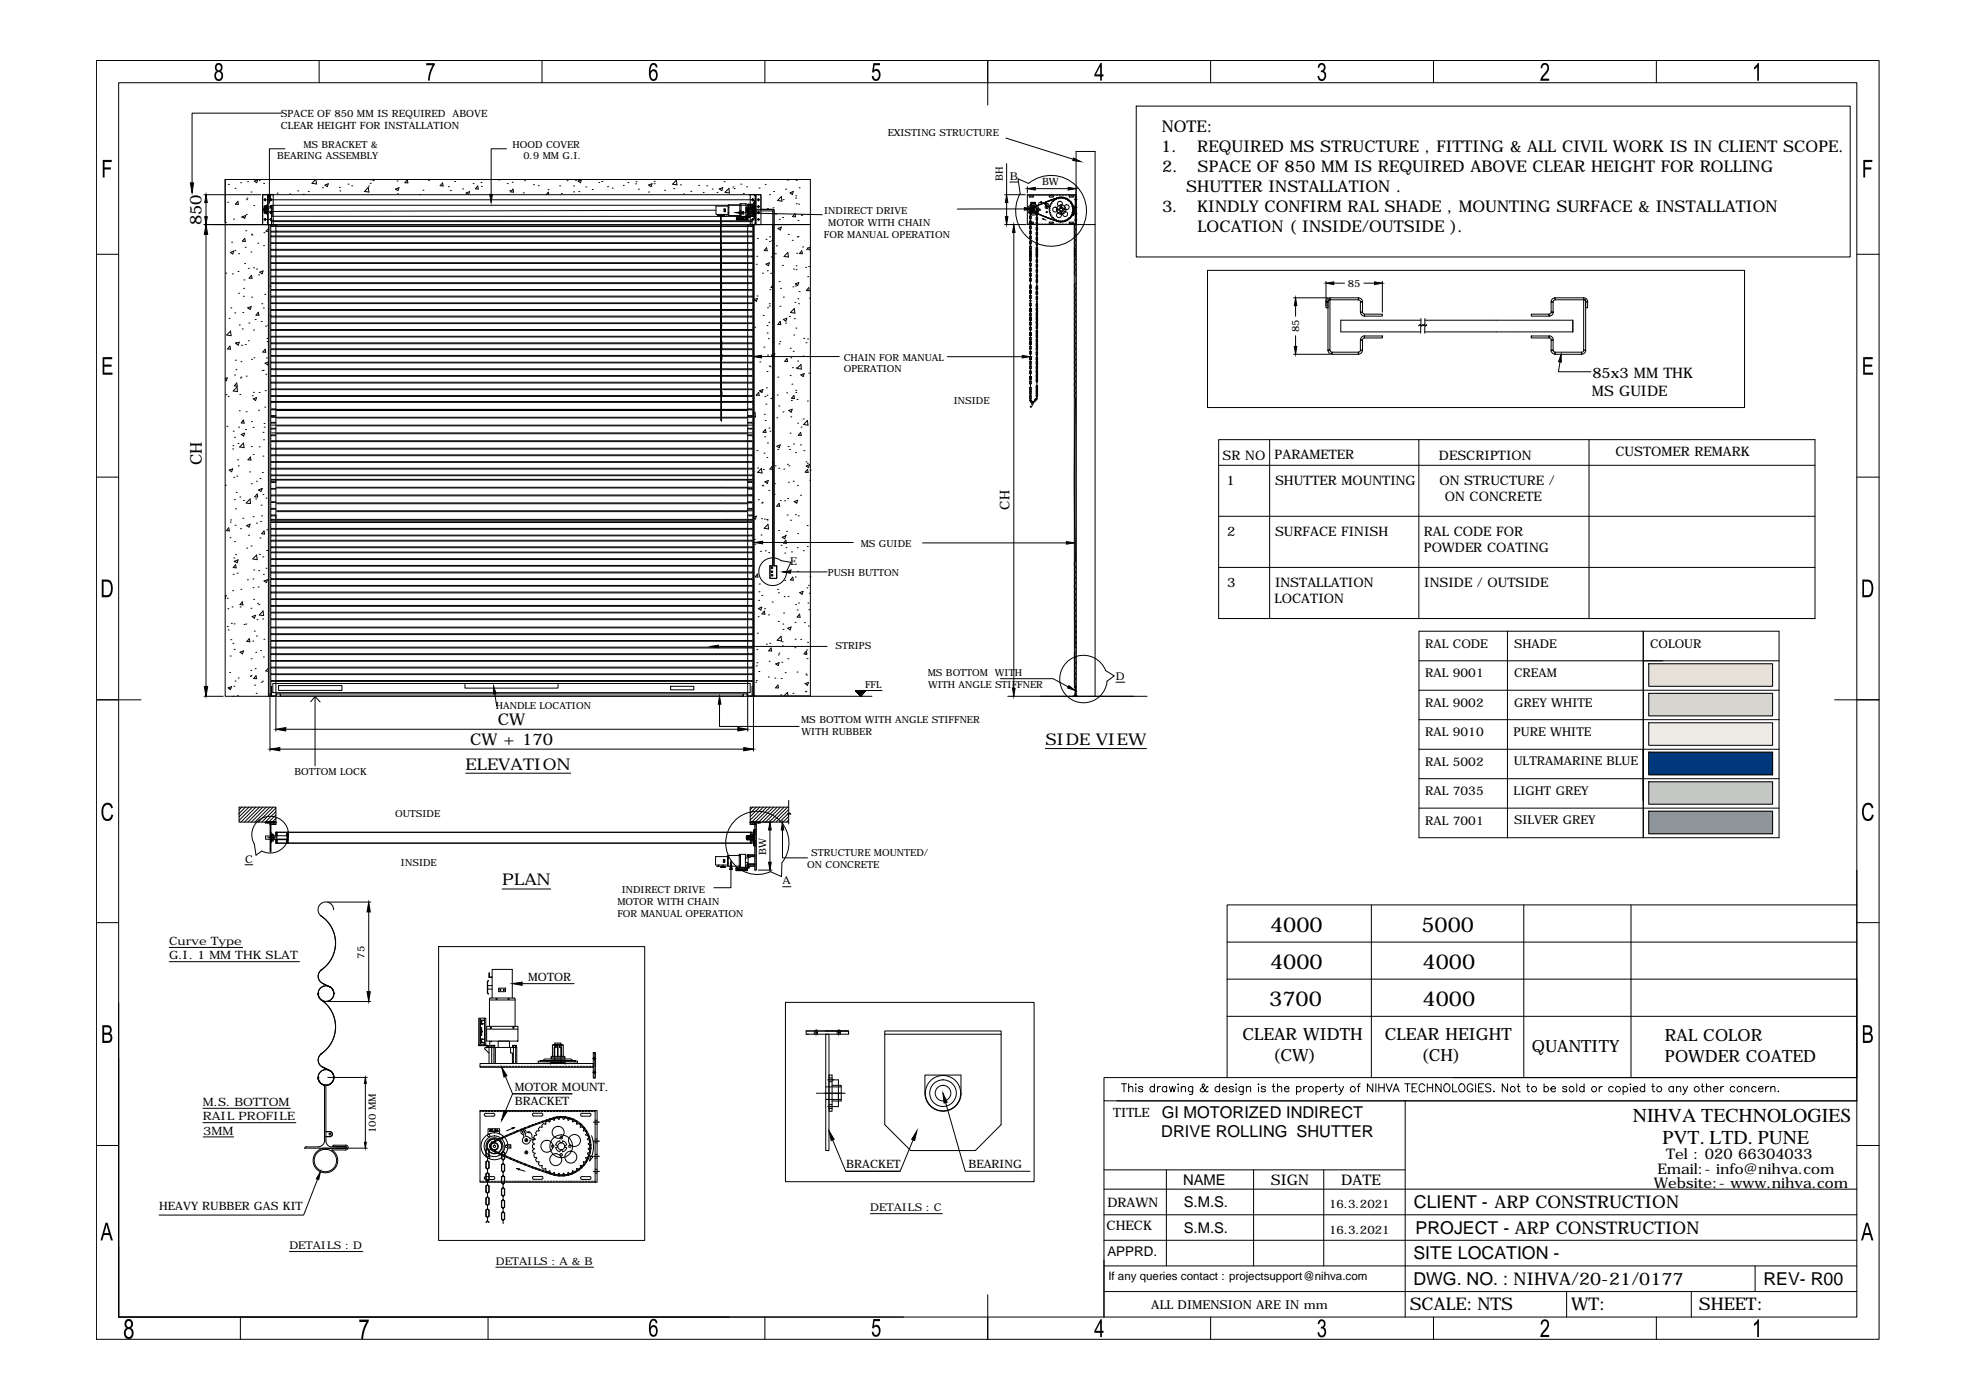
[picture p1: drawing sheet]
<svg xmlns="http://www.w3.org/2000/svg" width="594mm" height="420mm" viewBox="0 0 594 420" stroke-linecap="round" stroke-linejoin="round" font-family="sans-serif">
<defs><g id="words">
<g font-size="6.2">
<text x="381.6" y="280">4000</text>
<text x="427.1" y="280">5000</text>
<text x="381.6" y="291.2">4000</text>
<text x="427.5" y="291.2">4000</text>
<text x="381.4" y="302.4">3700</text>
<text x="427.5" y="302.4">4000</text>
</g>
<g font-size="5.9">
<text x="490.7" y="337.1">NIHVA TECHNOLOGIES</text>
<text x="499.5" y="343.8">PVT. LTD. PUNE</text>
</g>
<g font-size="5.3">
<text x="424.9" y="363.2">CLIENT - ARP CONSTRUCTION</text>
<text x="425.4" y="370.8">PROJECT - ARP CONSTRUCTION</text>
<text x="424.7" y="378.5">SITE LOCATION -</text>
<text x="424.7" y="386.2">DWG. NO. : NIHVA/20-21/0177</text>
<text x="529.9" y="386.1">REV- R00</text>
</g>
<g font-size="5.2">
<text x="423.6" y="393.8">SCALE: NTS</text>
<text x="472.1" y="393.8">WT:</text>
<text x="510.5" y="393.8">SHEET:</text>
</g>
<g font-size="5">
<text x="373.4" y="312.6">CLEAR WIDTH</text>
<text x="416.2" y="312.7">CLEAR HEIGHT</text>
<text x="460.3" y="316.1">QUANTITY</text>
<text x="500.3" y="312.9">RAL COLOR</text>
<text x="382.5" y="318.8">(CW)</text>
<text x="427.1" y="318.9">(CH)</text>
<text x="500.3" y="319.1">POWDER COATED</text>
</g>
<g font-size="4.9">
<text x="349.1" y="39.8">NOTE:</text>
<text x="348.9" y="45.8">1.</text>
<text x="359.8" y="45.8">REQUIRED MS STRUCTURE , FITTING &amp; ALL CIVIL WORK IS IN CLIENT SCOPE.</text>
<text x="349.2" y="51.7">2.</text>
<text x="359.9" y="51.7">SPACE OF 850 MM IS REQUIRED ABOVE CLEAR HEIGHT FOR ROLLING</text>
<text x="356.5" y="57.7">SHUTTER INSTALLATION .</text>
<text x="349.2" y="63.7">3.</text>
<text x="359.7" y="63.7">KINDLY CONFIRM RAL SHADE , MOUNTING SURFACE &amp; INSTALLATION</text>
<text x="60.6" y="67.7" transform="rotate(-90 60.6 67.7)">850</text>
<text x="359.9" y="69.8">LOCATION ( INSIDE/OUTSIDE ).</text>
<text x="60.6" y="139.8" transform="rotate(-90 60.6 139.8)">CH</text>
<text x="149.6" y="217.9">CW</text>
<text x="141.3" y="223.9">CW + 170</text>
<text x="314.1" y="224">SIDE VIEW</text>
<text x="139.9" y="231.4">ELEVATION</text>
<text x="150.9" y="266.1">PLAN</text>
<text x="349.1" y="335.9">GI MOTORIZED INDIRECT</text>
<text x="349" y="341.9">DRIVE ROLLING SHUTTER</text>
</g>
<g font-size="4.4">
<text x="478.5" y="113.7">85x3 MM THK</text>
<text x="478.3" y="119.1">MS GUIDE</text>
<text x="498.1" y="352.9">Email:- info@nihva.com</text>
<text x="500.7" y="348.4">Tel : 020 66304033</text>
<text x="355.5" y="356.2">NAME</text>
<text x="381.9" y="356.2">SIGN</text>
<text x="403" y="356.2">DATE</text>
<text x="496.9" y="357">Website:- www.nihva.com</text>
<text x="355.7" y="362.9">S.M.S.</text>
<text x="355.7" y="370.6">S.M.S.</text>
</g>
<g font-size="4">
<text x="303.4" y="153.1" transform="rotate(-90 303.4 153.1)">CH</text>
<text x="332.8" y="377.3">APPRD.</text>
</g>
<g font-size="3.9">
<text x="485.4" y="137">CUSTOMER REMARK</text>
<text x="367.4" y="138.1">SR NO</text>
<text x="383" y="138">PARAMETER</text>
<text x="432.4" y="138.1">DESCRIPTION</text>
<text x="368.6" y="145.7">1</text>
<text x="383.1" y="145.8">SHUTTER MOUNTING</text>
<text x="432.6" y="145.9">ON STRUCTURE /</text>
<text x="434.2" y="150.7">ON CONCRETE</text>
<text x="368.8" y="161.1">2</text>
<text x="383.1" y="161.1">SURFACE FINISH</text>
<text x="427.8" y="161.1">RAL CODE FOR</text>
<text x="427.8" y="166">POWDER COATING</text>
<text x="368.8" y="176.5">3</text>
<text x="383.1" y="176.5">INSTALLATION</text>
<text x="428" y="176.5">INSIDE / OUTSIDE</text>
<text x="383" y="181.3">LOCATION</text>
<text x="334.5" y="335.8">TITLE</text>
<text x="332.8" y="362.9">DRAWN</text>
<text x="332.5" y="369.7">CHECK</text>
</g>
<text font-size="3.7" x="346" y="393.3">ALL DIMENSION ARE IN mm</text>
<g font-size="3.6">
<text x="428.3" y="194.7">RAL CODE</text>
<text x="455" y="194.7">SHADE</text>
<text x="495.8" y="194.7">COLOUR</text>
<text x="428.3" y="203.5">RAL 9001</text>
<text x="455" y="203.5">CREAM</text>
<text x="428.3" y="212.4">RAL 9002</text>
<text x="455" y="212.4">GREY WHITE</text>
<text x="428.3" y="221.2">RAL 9010</text>
<text x="454.8" y="221.2">PURE WHITE</text>
<text x="428.3" y="230.1">RAL 5002</text>
<text x="454.9" y="230.1">ULTRAMARINE BLUE</text>
<text x="428.3" y="238.9">RAL 7035</text>
<text x="454.8" y="238.9">LIGHT GREY</text>
<text x="428.3" y="247.8">RAL 7001</text>
<text x="455" y="247.8">SILVER GREY</text>
</g>
<g font-size="3.5">
<text x="50.9" y="284">Curve Type</text>
<text x="50.9" y="288.3">G.I. 1 MM THK SLAT</text>
<text x="158.7" y="294.9">MOTOR</text>
<text x="154.7" y="327.8">MOTOR MOUNT.</text>
<text x="61" y="332.3">M.S. BOTTOM</text>
<text x="154.7" y="332.1">BRACKET</text>
<text x="61" y="336.6">RAIL PROFILE</text>
<text x="61.1" y="341">3MM</text>
<text x="254.3" y="351.2">BRACKET</text>
<text x="291" y="351.2">BEARING</text>
<text x="47.9" y="363.7">HEAVY RUBBER GAS KIT</text>
<text x="399.4" y="363.1">16.3.2021</text>
<text x="399.4" y="370.7">16.3.2021</text>
<text x="333.1" y="384.8">If any queries contact : projectsupport@nihva.com</text>
</g>
<g font-size="3.2">
<text x="303.4" y="54">B</text>
<text x="237.5" y="169.9">E</text>
<text x="335.3" y="204.4">D</text>
<text x="73.6" y="259.2">C</text>
<text x="235.2" y="265.8">A</text>
<text x="261.5" y="364.1">DETAILS : C</text>
<text x="87" y="375.5">DETAILS : D</text>
<text x="149" y="380.2">DETAILS : A &amp; B</text>
</g>
<g font-size="3">
<text x="84.3" y="35.2">SPACE OF 850 MM IS REQUIRED</text>
<text x="136" y="35.2">ABOVE</text>
<text x="84.4" y="38.9">CLEAR HEIGHT FOR INSTALLATION</text>
<text x="301.3" y="54.5" transform="rotate(-90 301.3 54.5)">BH</text>
<text x="313.2" y="55.5">BW</text>
<text x="405" y="86.2">85</text>
<text x="390.4" y="99.9" transform="rotate(-90 390.4 99.9)">85</text>
<text x="230.2" y="256.9" transform="rotate(-90 230.2 256.9)">BW</text>
<text x="109.6" y="288.1" transform="rotate(-90 109.6 288.1)">75</text>
<text x="112.9" y="340.5" transform="rotate(-90 112.9 340.5)">100 MM</text>
</g>
<g font-size="2.9">
<text x="266.8" y="40.9">EXISTING STRUCTURE</text>
<text x="83.3" y="47.9">BEARING ASSEMBLY</text>
<text x="91.2" y="44.3">MS BRACKET &amp;</text>
<text x="154" y="44.3">HOOD COVER</text>
<text x="157.3" y="47.9">0.9 MM G.I.</text>
<text x="247.7" y="64.4">INDIRECT DRIVE</text>
<text x="247.5" y="71.6">FOR MANUAL OPERATION</text>
<text x="248.9" y="68">MOTOR WITH CHAIN</text>
<text x="253.5" y="108.4">CHAIN FOR MANUAL</text>
<text x="253.5" y="111.9">OPERATION</text>
<text x="286.6" y="121.4">INSIDE</text>
<text x="258.6" y="164.3">MS GUIDE</text>
<text x="248.8" y="173.1">PUSH BUTTON</text>
<text x="251.1" y="195">STRIPS</text>
<text x="278.8" y="203.3">MS BOTTOM WITH</text>
<text x="259.9" y="206.9">FFL</text>
<text x="278.9" y="206.8">WITH ANGLE STIFFNER</text>
<text x="149" y="213.2">HANDLE LOCATION</text>
<text x="240.7" y="217.4">MS BOTTOM WITH ANGLE STIFFNER</text>
<text x="240.9" y="221">WITH RUBBER</text>
<text x="88.5" y="233">BOTTOM LOCK</text>
<text x="118.7" y="245.6">OUTSIDE</text>
<text x="243.8" y="257.3">STRUCTURE MOUNTED/</text>
<text x="120.5" y="260.2">INSIDE</text>
<text x="242.6" y="260.9">ON CONCRETE</text>
<text x="186.8" y="268.5">INDIRECT DRIVE</text>
<text x="185.5" y="272.1">MOTOR WITH CHAIN</text>
<text x="185.5" y="275.7">FOR MANUAL OPERATION</text>
</g>
</g></defs>
<!-- layer: 0 -->
<g fill="none" stroke="#000" stroke-width=".3">
<path d="M29 18.2h535.7v384.3h-535.7zM95.9 18.2v6.7M162.9 18.2v6.7M229.8 18.2v6.7M296.8 18.2v13.4M363.8 18.2v6.7M430.8 18.2v6.7M497.7 18.2v6.7M35.7 24.9h522.3v370.9h-522.3zM84.6 34h-26.9v21M341.4 31.9h214.6v45.3h-214.6zM61.3 58.5h17"/>
<path d="M67.7 53.9h.1M67.7 53.9v13.1M68.6 55.4h.1M70.6 56.6h.1M72.3 54.9h.1M74.2 59.5h.1M74.4 54.6h.1M75.4 57.7h.1M76.4 54.5l1-.5-.3 .9zM77.9 54.2h.1M78.9 58.5h3.2v9h-3.2zM79.2 55.1h.1"/>
<path d="M79.6 59.7v.2M80.4 58.5v9M80.6 58.5v9M81.4 59.7v.2M81.9 58.4h.1M83.3 58.1h.1M85.6 44.7h-4.6v13.7M87.1 58.3h.1M89.5 57.4h.1M91.2 58.4h.1M92.6 57.5h.1M94.8 53.9l-1.1 1.2 1.4 .2-.2-1.4"/>
<path d="M96.9 56.4h.1M97.6 55.6l1.1-.4-.3 .9zM102 56.3h.1M102.1 57.4h.1M104.6 55.3h.1M105.7 55.9h.1M110.7 56.3l.1 1.4-1.3-.2zM110.7 55.9h.1M111.1 53.9h.8M111.3 55.1h.1M112.2 54.3h.1M118.8 56.8l1.1-.4-.3 .9z"/>
<path d="M119.3 54.4h.1M119.4 58.3h.1M122.4 54l.2 1-.9-.1zM126 58.5h.1M127.1 57.2h.1M128.7 54.2h.1M133 55l.2 .9-.9-.1zM134.7 56.1h.1M135.3 57.2h.1M136.6 54.5h.1M139 56.8h.1M140.1 58l1-.4-.3 .9z"/>
<path d="M142.2 55.2h.1M143.6 55.9l.1 .9-.9-.1zM144.5 54.8h.1M144.6 56h.1M149.8 54.1h.1M152.2 44.7h-4.6v13.7M152.4 55.2h.1M153.2 57.3h.1M153.9 54.8h.1M154.1 56.8l.2 1-.8-.1zM157.2 58h.1M157.6 54.3h.1"/>
<path d="M160.3 55.5h.1M161.8 55.8h.1M164.1 58.5l.7-.7 .1 .7M164.7 57h.1M168.2 55.9h.1M168.7 58.2h.1M170.4 54.3h.1M172.4 55.9h.1M172.4 57.7h.1M172.9 54.2h.1M173.7 54.4l1-.4-.3 .9zM173.9 57.6h.1"/>
<path d="M176 56.2h.1M177.9 57h.1M179.9 54.8h.1M180.8 54.5h.1M182.6 56.1h.1M184 56.5h.1M187.3 55.7h.1M188.7 54.9h.1M191 55.3h.1M191.1 54.6h.1M191.8 56.9h.1M194.9 57.7h.1"/>
<path d="M194.9 55.6l1-.4-.3 .9zM196.6 54.5h.1M196.6 55.2h.1M199.7 57.2h.1M202.5 56.7h.1M203.3 54.2l.1 1.4-1.3-.3zM204.5 55.6h.1M205.4 58.3h.1M207.6 57.5h.1M209.9 55.7h.1M211.3 57.9h.1M212.4 55.9h.1"/>
<path d="M214 56.8h.1M215.4 57.8h.1M216.1 56.8l1.1-.4-.3 .9zM217.6 54.6h.1M217.9 57.8l1.1-1.2 .2 1.4zM220.2 56.2h.1M220.6 56.7h.1M222.6 55.3h.1M223.4 58.2h.1M224.3 56.1h.1M225 58.5h.1M226.2 59.7v.2"/>
<path d="M226.9 58.5v9M227.2 58.5v9M227.9 59.7v.2M228.1 56.5h.1M229.9 55.4h.1M231.2 58.5h.1M232.5 57.5h.1M234.8 59.1l.2 1.4-1.3-.2zM236 56.9h.1M236.2 53.9h.8M237.4 58l1-.5-.3 1zM239.1 59.5h.1"/>
<path d="M239.1 58.9h.1M239.2 54.2h.1M240.1 56.4h.1M302.3 41.5l20.2 6.4M303.4 54.7h2.5M308.7 58.6h.4M309.4 58.6h.6M309.4 58.9h1M309.4 58.9l-.1 .1 .1 .2h1.1l.1-.2-.2-.1M310.3 58.6h.6M311.2 58.6h.6M312.1 58.6h.5"/>
<path d="M312.9 58.6h.6M313.8 58.6h.6M314.7 58.6h.6M315.4 59.2h1M315.4 58.9h1M315.4 58.8l-.1 .2 .1 .2M315.6 58.6h.6M316.4 58.8l.2 .2-.2 .2M316.5 58.6h.6M317.4 58.6h.6M317.5 59.9l-.6 .1v.2M317.9 59.7h-.4v.2"/>
<path d="M318.1 59.5a3.6 3.6 0 0 1 4.4 3.5 3.6 3.6 0 0 1-4.4 3.5 31 31 0 0 1-8.1-3.4l.3-.5 1.7-.8 6.1-2.3M318.3 58.6h.6M318.5 59.6l-.4-.1-.1 .2M318.6 59.6l.1-.2h.3l.1 .2M318.6 59.6h.1M319.2 59.6h.1M319.2 58.6h.6M319.2 59.6l.1-.1 .5 .2 .2-.1 .3 .1v.2M319.7 59.7h.1M320.1 58.6h.5M320.3 59.9h.1M320.4 60l.1-.2 .3 .2v.2"/>
<path d="M320.9 58.6h.6M321.5 58.9h.9M321.5 58.9l-.2 .3h1.1M321.8 58.6h.6M322.4 58.9l.2 .1-.2 .2M322.7 58.6h.4M322.9 60h.8M323.1 58.5h-14.4v9h14.4M323.1 58.5h.3v9h-.3M323.1 58.5v9M323.1 59.7h.3M29 76.4h6.7"/>
<path d="M61.9 60.9v4.2M67.7 67.5h.1M67.7 66.9h.1M68.4 60.8h.1M69.2 75.9l1-.4-.3 .8zM69.6 72.8h.1M70.2 65.8h.1M70.6 75.3h.1M71.5 60.5l.1 .9h-.8zM71.7 76.3h.1M72.5 65.2h.1M72.8 65.2l1-.5-.3 .9z"/>
<path d="M73.5 79.2h.1M73.5 71.6l.2 1-.9-.1zM73.7 74.3h.1M73.8 69.4h.1M74 64.4h.1M74.1 60h.1M75.4 75.7h.1M75.6 70.4h.1M75.7 70.6h.1M76.3 61.8h.1M77.5 73.1h.1M78.9 67v-8.5h149.8v4.4h3.9v4.6h10.9h-182.2"/>
<path d="M79.2 73.8h.1M79.2 63h.9M79.3 60h.4M79.3 62.1h.4M79.3 66h.4M79.3 63.9h.4M79.3 69.9h.1M79.5 63.5h.9M79.6 60v.4M79.6 61.7v.3M79.6 62.1v.1M79.6 62.2v.3"/>
<path d="M79.6 63.6v.2M79.6 63.9h.1M79.6 64v.3M79.6 65.6v.3M79.6 66h.1M79.6 66.1v.3M79.8 60h.3M79.8 62.1h.3M79.8 66h.3M79.8 63.9h.3M80 62h.5M80.2 61.7h.2v2.7h-.2z"/>
<path d="M80.2 62.4h-.7v1.2h.7M80.2 62h-.5v2h.8M80.2 64.1h.2M80.2 62.2h.2M80.2 63.9h.2M80.2 61.9h.2M80.2 63h.5M80.7 68.8l-.8 .7 .8 .1M80.7 67.5v141.8M81 60h.3M81 62.1h.3M81 66h.3"/>
<path d="M81 63.9h.3M81.1 67.5v141.8M81.3 63.9h.5M81.4 61.7v.3M81.4 62.1h.4M81.4 62.2v.3M81.4 63.9h.1M81.4 64v.3M81.4 65.6v.3M81.4 66.1v.3M81.4 68.4v.4M81.4 69.1v.4"/>
<path d="M81.4 69.7v.5M81.4 70.4v.4M81.4 71v.5M81.4 71.7v.5M81.4 72.4v.4M81.4 73v.5M81.4 73.7v.4M81.4 74.4v.4M81.4 75v.5M81.4 75.7v.4M81.4 76.4v.4M81.4 77v.5"/>
<path d="M81.4 77.7v.4M81.4 78.4v.4M81.4 79v.5M81.4 79.7v.5M81.6 61.7h144.7v3.3h-144.7zM81.6 63.9h.2M81.6 62.5h-2.4v1h2.4M81.6 66.6h144.4M81.6 66.4h144.4v1.1M81.6 64.9v2.6M81.8 66h-.4M81.8 62.8l-.2 .1"/>
<path d="M81.8 61.7v3.3M81.9 67.9h-.3v.2h.3M81.9 79h-.3v.2h.3M81.9 76.9h-.3v.3h.3M81.9 74.9h-.3v.3h.3M81.9 73h-.3v.2h.3M81.9 70.9h-.3v.3h.3M81.9 69.5h-.3v.2h.3M82.1 79.2h.3M82.1 79h.3M82.1 77.2h.3M82.1 76.9h.3"/>
<path d="M82.1 75.2h.3M82.1 74.9h.3M82.1 73.2h.3M82.1 73h.3M82.1 71.2h.3M82.1 70.9h.3M82.1 69.7h.3M82.1 69.5h.3M82.1 68.1h.3M82.1 67.9h.3M82.5 79.2h142.5M82.5 79h142.5"/>
<path d="M82.5 77.2h142.5M82.5 76.9h142.5M82.5 75.2h142.5M82.5 74.9h142.5M82.5 73.2h142.5M82.5 73h142.5M82.5 71.2h142.5M82.5 70.9h142.5M82.5 69.7h142.5M82.5 69.5h142.5M82.5 68.1h142.5M82.5 67.9h142.5"/>
<path d="M82.9 67.6h.1M82.9 67.6h-1.5v.6M82.9 67.5v141M83.1 69.4v.1M215.2 63.2l-133.8 .4v.2M216.1 64.4v.4l-.5 .1h.6v-.5M216.6 64.9l1.6 .2 .1-.2-.2 .1M216.6 64.9v.1M216.6 64.9h-.1M216.9 64.8l.1 .1M217.2 64.4v.6h.5v-.6M217.3 64.9h.1"/>
<path d="M217.6 62.8h.4v.8h-.4zM217.8 63h.1M217.8 63.4h.1M218.8 61.9h-3.6v2.5h3.6M219 62.4h.1M219 63.9h.1M219 61.6v3.2M221.3 65.4h3.3M221.4 65.9l3.2 .1zM221.5 65.5l.1 .4zM221.7 65.8l.1 .1zM221.9 65.8h.1"/>
<path d="M222 65.6l.1 .3zM222.3 61.2h1.9v4h-1.9zM222.3 61.6l-3.5 .1 .1 3.1h3.4M222.6 61.8h.1M222.6 63.3h.1M222.6 64.6h.1M222.5 65.8l.1 .1zM222.7 65.8l.1 .1zM222.7 61.2v4M222.9 65.8v.1zM222.9 65.7l.1 .2zM223.1 65.8v.1z"/>
<path d="M223.2 65.8l.1 .1zM223.4 65.8v.1zM223.4 63.9l23.7 .6M223.9 65.6l.1 .3zM224.1 65.8h.1M224.2 64.5v.1M224.2 65.8l.1 .1zM224.2 64.7h.8M224.3 65.5l.1 .4zM224.4 62.5v1M224.5 62.3v.5h.3M224.5 63.7h.1"/>
<path d="M224.5 62.5v1.1zM224.5 62.8h.1M224.5 63.2v.1M224.6 65.2v.9M224.7 62.6h-.5v.8h.5M224.7 67.6h1.5v.6M224.7 67.5v141.8h37.3M224.7 65h.3v.2l-.2-.2v1.2zM224.7 65.2h-3.4v.9h3.4M224.7 64.5h.3M224.7 61.8h.4M224.7 61.5h.4"/>
<path d="M224.7 64.2h.4M224.7 64.1v.5M224.7 61.4v.5M224.8 62.6h2.3M224.8 63.4h.1M224.8 63.5h1.2h-1.2v-.2h-.3v.4h1.5M224.8 63.2h-.3v.5M224.8 63.2v.1M224.9 65.1h.2M224.9 65.1h.1M225 62.3h-.8v1.4h.8M225 61.4v3.9l.7-.5"/>
<path d="M225 64.1h-.3v.5h.3M225 64.8h2M225 64.1h2M225 64.5h.1M225 63.4h.2M225.2 79.2h.3M225.2 79h.3M225.2 77.2h.3M225.2 76.9h.3M225.2 75.2h.3M225.2 74.9h.3M225.2 73.2h.3"/>
<path d="M225.2 73h.3M225.2 71.2h.3M225.2 70.9h.3M225.2 69.7h.3M225.2 69.5h.3M225.2 68.1h.3M225.2 67.9h.3M225.2 61.8h.2M225.2 61.5h.2M225.2 64.2h.2M225.2 64.5h.2M225.3 63.4h.2"/>
<path d="M225.4 61.4v-2.9h3.3v9h-3.3v-2.4M225.5 61.8h.2M225.5 61.5h.2M225.5 64.2h.2M225.5 64.5h.2M225.6 63.4h.1M225.6 67.9h.4v.2h-.4M225.6 69.5h.4v.2h-.4M225.6 79h.4v.2h-.4M225.6 76.9h.4v.3h-.4M225.6 74.9h.4v.3h-.4M225.6 73h.4v.2h-.4"/>
<path d="M225.6 70.9h.4v.3h-.4M225.8 61.8h.1M225.8 61.5h.1M225.8 64.2h.1M225.8 64.5h.1M225.8 66h.3M225.8 63.4h.2M226 62.3h-1.5v.5h.3v-.3h1.2M226 62.2l.1-.2v1.9zM226 63h-1.5h1.5M226 61.8h.2M226 61.5h.2"/>
<path d="M226 64.2h.2M226 64.5h.2M226.1 61.7v3.3M226.1 63.4h.1M226.1 62h.3v1.9h-.3M226.2 66h.4M226.2 60v.4M226.2 65.6v.3M226.2 66h.1M226.2 66.1v.3M226.2 68.4v.4M226.2 69.1v.4"/>
<path d="M226.2 69.7v.5M226.2 70.4v.4M226.2 71v.5M226.2 71.7v.5M226.2 72.4v.4M226.2 73v.5M226.2 73.7v.4M226.2 74.4v.4M226.2 75v.5M226.2 75.7v.4M226.2 76.4v.4M226.2 77v.5"/>
<path d="M226.2 77.7v.4M226.2 78.4v.4M226.2 79v.5M226.2 79.7v.5M226.3 61.8h.2M226.3 61.5h.2M226.3 64.2h.2M226.3 64.5h.2M226.4 63.4h.1M226.4 67.5v141.8M226.5 61.8h.3M226.5 61.5h.3"/>
<path d="M226.5 64.2h.3M226.5 64.5h.3M226.6 60h-145.2v.4M226.6 67.5l.4-.1v-8.8l-.4-.1h.5v9M226.6 63.4h.2M226.7 60.7l-.1 2.3v-2l-.2 .2v3.6l.2 .2v-2l.1 2.3M226.7 60.7h.1M226.7 60.6v-.3h.3l-.2 2.7M226.7 65.3h.1M226.7 60.7v4.6M226.8 63l.2 2.7h-.3v-.2M226.8 61.5h.2"/>
<path d="M226.8 64.2h.2M226.8 64.5h.2M226.9 63l.1 2.7M226.9 63.4h.2M227 60.3l-.1 2.7M227 61.9h-1.3v.3h-.7M227 61.4h-2.3v.5h.3M227 64.3h.1M227 64.5h.1M227 61.6h.1M227.1 61.7l-.3 .1M227.3 79.4h.1"/>
<path d="M227.4 77h.1M227.5 60h.4v.4M227.5 66h.4M227.5 63.9h.4M227.6 71.7h.1M227.9 61.7v.3M227.9 62.1h-.4M227.9 62.2v.3M227.9 63.6v.2M227.9 63.9h.1M227.9 64v.3M227.9 65.6v.3"/>
<path d="M227.9 66.1v.3M228 60h.3M228 62.1h.3M228 66h.3M228 63.9h.3M230.2 71.9h.1M230.2 79.4l1-.4-.3 .9zM230.3 74.4l.2 1-.9-.1zM230.6 62.7h.1M231.2 72.6h.1M231.3 71.2h.1M231.7 77.2h.1"/>
<path d="M231.9 72.3h.1M232.2 67.5h.1M232.2 76.3h.1M232.3 62.5h.1M232.6 67.5v102.5h.8v3.8h-2v-3.7h.8v-102.6h-5.6v141.6M233 76.3h.1M233.1 64.4h.1M233.3 73.9h.1M233.8 68.7l1-.4-.3 .8zM234.2 65.9h.1M235.1 79.8h.1M235.2 65.4h.1"/>
<path d="M235.3 60h.1M236.7 75.9l.2 1.4-1.3-.2zM236.9 70.5h.1M238.1 72.2h.1M238.9 64.2l.2 1-.9-.1zM239.2 79.9h.1M239.2 61.2h.1M239.4 76.1h.1M239.6 71.2h.1M239.8 66.3h.1M239.8 71.1h.1M240 61.4h.1"/>
<path d="M240.8 64.6h.1M240.9 64.7h.1M240.9 75.4l.2 .9-.8-.1zM241.2 74.2h.1M242.3 75h.1M242.8 64.4h.1M243.5 74.3l-.9 .3 .7 .5 .2-.5M307.8 62.8h-20.1M308.7 67.4h.4M309.3 66.8h1.1l.2 .2-.2 .2h-1zM309.4 67.4h.6M309.9 61.1h1.1z"/>
<path d="M310 60.9v.2zM310.1 61h.1M310.1 63v.1M310.1 63.2l.1 .1M310.1 62.9v.1M310.1 63.1h.1M310.1 62.8v.2M310.2 62.8h.1M310.2 62.4l2.6-1.1a21.9 21.9 0 0 1 6.6-2 3.7 3.7 0 0 1 3.2 4.3 3.7 3.7 0 0 1-4.5 3l-2.7-.8-5.2-2.2M310.2 62.5l-.3 .5 .3 .5M310.2 63.3l.2 .2 .3-.1M310.2 60.9l.1 .2z"/>
<path d="M310.2 63.2v.1M310.2 62.7l-.1 .1M310.3 62.6v.1M310.3 67.4h.6M310.3 63.3l.1 .1M310.4 62.6h.1M310.6 62.6l-.3 .1M310.6 60.9l.1 .2zM310.6 62.6h.1M310.6 62.6l.2 .1M310.7 63.3v.1M310.7 61h.1"/>
<path d="M310.8 63.3l-.1 .1M310.8 62.7l.1 .1M310.8 63.2v.1M310.8 60.9l.1 .2zM310.8 62.8h.1M310.9 62.8v.2M310.9 63.1h.1M310.9 62.9v.1M310.9 63.2l-.1 .1M310.9 63v.1M310.9 61h.1M311.2 61.5v-.7h-1.5v.7"/>
<path d="M311.2 67.4h.6M312.1 67.4h.5M312.2 62.8h.4v.4h-.4M312.4 62.8v.4M312.7 60.7h.3l-.3 .1zM312.7 60.8l-.7 .3M312.9 67.4h.6M313.3 65.8h.4zM313.6 65.9l.7 .2M313.8 67.4h.6M314.1 61.6l.2 .2a.49 .49 0 0 0 0 .8 .49 .49 0 0 0 .7-.4M314.1 61.5a.32 .32 0 0 1-.2-.4 .32 .32 0 0 1 .5-.1 .32 .32 0 0 1-.1 .5l.7 .5 .5-.1"/>
<path d="M314.7 61.2h.2zM314.7 67.4h.6M314.9 61.3l.3 .5M315.4 61.9l.2 .2M315.4 66.8h1M315.5 66.7l-.2 .2 .2 .2h1l.1-.2-.2-.2M315.6 62.2l-.3 .3 .2 .2-.2 .5 .2 .1-.2 .2 .3 .4-.1 .5h.3M315.6 62.1l-.6 .1M315.6 67.4h.6M315.8 64.5l-.1 .2 .4 .3M315.8 64.4v.1M315.8 61.5v.1"/>
<path d="M316.1 64.9l-.1 .3 .2 .3 .3-.1M316.5 65.4l-.1 .3 .5 .1M316.5 67.4h.6M316.5 60.6h-.3l-.2 .2 .1 .2-.4 .4 .1 .2h-.3l-.1 .3 .2 .2M316.9 65.8v.3h.5M317 60.2l-.6 .1 .1 .3M317.4 67.4h.6M317.4 66.1l.1 .3 .3 .1 .1-.2M318 66.3h.1M318 66.3l.1 .3h.3l.1-.2M318.2 63.2l.5 .5M318.3 67.4h.6"/>
<path d="M318.6 66.4h.1M318.7 62.3l.2 .2M318.7 63.7l.1-.2 .2 .2M318.7 62.3l-.4 .3 .1 .5-.2 .1M319 62.3l-.1 .2M319.1 62.3l.4 .3-.2 .5 .2 .1M319.2 67.4h.6M319.6 63.2l-.5 .5M319.7 66.3l-.1 .3-.4-.2-.2 .2h-.3l-.1-.2M319.8 66.3h-.1M320.1 67.4h.5M320.3 66.1v.3l-.3 .1-.2-.2"/>
<path d="M320.8 65.8v.3l-.3 .1-.1-.1M320.8 60.2h.1M320.9 60.3l.2-.2 .2 .2-.1 .3M320.9 67.4h.6M321.2 65.5l.1 .2-.2 .2-.2-.1M321.3 60.6l.4 .2-.1 .2M321.3 66.8h1.1l.2 .2-.2 .2h-.9zM321.6 65l.1 .2-.4 .2M321.7 61l.4 .4-.2 .1M321.8 67.4h.6M322 61.5l.2 .1-.1 .5M322.1 63.9l.2 .2-.1 .3h-.2l.1 .3-.4 .2"/>
<path d="M322.2 62.1l.3 .4-.2 .3h.2l-.2 .5 .2 .2-.3 .4M322.6 64.2l.2 .1-.4 .5zM322.7 61.7l.2 1.5-.2 1M322.7 67.4h.4M322.9 64.2h.8M322.9 62.3h.8M322.9 66.1h.8M323.1 66.4h.3M323.1 62.6h.3M323.1 64.5h.3M323.1 64h.3M323.1 65.9h.3"/>
<path d="M323.1 62.1h.3M323.1 60.2h.3M558 76.4h6.7M67.8 82.1h.1M68.8 95.7h.1M69.3 99.5l.1 1.4-1.3-.2zM69.4 92.5h.1M69.8 82.3h.1M70.5 94h.1M71.5 81.6h.1M71.7 88.2h.1M71.9 97.7h.1"/>
<path d="M72.8 98.9h.1M73 94h.1M73.1 89h.1M73.2 86.7h.1M73.3 84.1h.1M74.4 92.5l1.1-.4-.3 .9zM74.6 80.7h.1M74.8 97.1h.1M75.6 82.7l.1 1-.8-.1zM75.6 89.3h.1M76.2 99.2h.1M76.2 80.5h.1"/>
<path d="M76.7 96h.1M77.1 80.9h.1M77.6 93.9l.2 .9-.9-.1zM77.7 82.6h.1M78 81.8l1.1-.4-.3 .9zM78.5 96.6h.1M78.7 91.3h.1M79.1 92.6h.1M79.6 88.5h.1M79.8 98h.1M80.4 97.8h.1M80.6 92.9h.1"/>
<path d="M81.1 86h.1M81.1 94.7h.1M81.4 80.4v.4M81.4 81v.5M81.4 81.7v.4M81.4 82.4v.4M81.4 83v.5M81.4 83.7v.4M81.4 84.3v.5M81.4 85v.4M81.4 85.7v.4M81.4 86.3v.5"/>
<path d="M81.4 87v.4M81.4 87.6v.5M81.4 88.3v.5M81.4 89v.4M81.4 89.7v.4M81.4 90.3v.5M81.4 91v.4M81.4 91.7v.4M81.4 92.3v.5M81.4 93v.4M81.4 93.7v.4M81.4 94.3v.5"/>
<path d="M81.4 95v.4M81.4 95.6v.5M81.4 96.3v.4M81.4 97v.4M81.4 97.6v.5M81.4 98.3v.4M81.4 98.9v.5M81.4 99.6v.4M81.8 95h-.2l.2 .3M81.9 99h-.3v.3h.3M81.9 97h-.3v.3h.3M81.9 95.3h.3"/>
<path d="M81.9 95h.3M81.9 93h-.3v.3h.3M81.9 91h-.3v.2h.3M81.9 89h-.3v.3h.3M81.9 87h-.3v.2h.3M81.9 85h-.3v.2h.3M81.9 83h-.3v.2h.3M81.9 81h-.3v.2h.3M82.1 99.3h.3M82.1 99h.3M82.1 97.3h.3M82.1 97h.3"/>
<path d="M82.1 93.3h.3M82.1 93h.3M82.1 91.2h.3M82.1 91h.3M82.1 89.3h.3M82.1 87.2h.3M82.1 87h.3M82.1 85.2h.3M82.1 85h.3M82.1 83.2h.3M82.1 83h.3M82.1 81.2h.3"/>
<path d="M82.1 81h.3M82.1 89h.3M82.4 95.3h.2M82.4 95h.2M82.5 99.3h142.5M82.5 99h142.5M82.5 97.3h142.5M82.5 97h142.5M82.5 93.3h142.5M82.5 93h142.5M82.5 91.2h142.5M82.5 91h142.5"/>
<path d="M82.5 89.3h142.5M82.5 87.2h142.5M82.5 87h142.5M82.5 85.2h142.5M82.5 85h142.5M82.5 83.2h142.5M82.5 83h142.5M82.5 81.2h142.5M82.5 81h142.5M82.5 89h142.5M82.8 95.3h142M82.8 95h142"/>
<path d="M224.9 95.3h.3M224.9 95h.3M225.2 99.3h.3M225.2 99h.3M225.2 97.3h.3M225.2 97h.3M225.2 93.3h.3M225.2 93h.3M225.2 91.2h.3M225.2 91h.3M225.2 89.3h.3M225.2 87.2h.3"/>
<path d="M225.2 87h.3M225.2 85.2h.3M225.2 85h.3M225.2 83.2h.3M225.2 83h.3M225.2 81.2h.3M225.2 81h.3M225.2 89h.3M225.4 95.3h.3M225.4 95h.3M225.6 99h.4v.3h-.4M225.6 97h.4v.3h-.4"/>
<path d="M225.6 93h.4v.3h-.4M225.6 91h.4v.2h-.4M225.6 89h.4v.3h-.4M225.6 87h.4v.2h-.4M225.6 85h.4v.2h-.4M225.6 83h.4v.2h-.4M225.6 81h.4v.2h-.4M225.8 95h.2v.3h-.2M226.2 80.4v.4M226.2 81v.5M226.2 81.7v.4M226.2 82.4v.4"/>
<path d="M226.2 83v.5M226.2 83.7v.4M226.2 84.3v.5M226.2 85v.4M226.2 85.7v.4M226.2 86.3v.5M226.2 87v.4M226.2 87.6v.5M226.2 88.3v.5M226.2 89v.4M226.2 89.7v.4M226.2 90.3v.5"/>
<path d="M226.2 91v.4M226.2 91.7v.4M226.2 92.3v.5M226.2 93v.4M226.2 93.7v.4M226.2 94.3v.5M226.2 95v.4M226.2 95.6v.5M226.2 96.3v.4M226.2 97v.4M226.2 97.6v.5M226.2 98.3v.4"/>
<path d="M226.2 98.9v.5M226.2 99.6v.4M226.6 90.1l1-.4-.3 .9zM226.8 98.4h.1M227.5 89h.1M229.1 82.1h.1M229.3 94.8h.1M230.5 97.8h.1M230.6 81.4h.1M230.6 92.5h.1M231 96.9h.1M231.2 91.3h.1"/>
<path d="M231.2 92h.1M231.4 87.1h.1M231.6 82.1h.1M232.2 85.8l-.5 .6h.5M234.1 84.6h.1M234.4 92h.1M234.5 96.6l.1 1-.9-.1zM234.5 86.7h.1M235.4 89.3h.1M235.4 96l1-.4-.3 .9zM236.1 97.1h.1M237.2 95.1h.1"/>
<path d="M238.3 86.2h.1M238.4 80.9h.1M238.7 95.8h.1M238.7 92.7l.2 1.4-1.4-.2zM238.9 90.9h.1M239 85.3l1-.4-.3 .9zM239.1 86h.1M239.2 98.6h.1M239.2 81h.1M239.7 89.8h.1M240 91.3h.1M240.1 87.6h.1"/>
<path d="M242.1 80.4h.1M242.7 83.2h.1M243 80.1h.1M243 86.5l.2 .9-.9-.1zM243.3 89.6h.1M309.6 88.2v.5M311.6 93.6h.1M311.6 96.2h.1M311.6 97.5h.1M311.6 88.6v.5M362.9 81.3h161.3v41.2h-161.3zM388.7 89.5h10.3"/>
<path d="M389.3 91.9v3.2M398.5 90.7h.5v1.8h-.5zM398.5 84.6v7.3M398.9 89.7l.8-.2-.1 .6-.4 .2-.2 .4h-.5zM399 90.1h.6v15.2h-.6zM400.8 85.1h3.2M408.2 89.5h-8.6v.6h8.6M408.2 89.5v.6M408.2 89.5a1.21 1.21 0 0 1 1.2 1.2h-.6M408.2 90.1l.4 .2 .2 .4M408.8 90.7h.6v3.1h-.6zM408.8 93.8h.6l.2 .4 .4 .2v.6"/>
<path d="M408.8 93.8a1.21 1.21 0 0 0 1.2 1.2M409.8 85.1h3.2M410 94.4h5.4v.6h-5.4zM415.4 84.6v9.2M427 96.2h-24.1v3.6h24M428.1 99.8h21.6M428.2 96.2h21.5M449.9 99.8h.3M449.9 96.2h.3M450.3 99.8h.3M450.3 96.2h.3M450.8 99.8h.3"/>
<path d="M450.8 96.2h.3M451.2 99.8h.3M451.2 96.2h.3M451.7 99.8h.3M451.7 96.2h.3M452.1 99.8h.3M452.1 96.2h.3M452.6 99.8h.3M452.6 96.2h.3M453 99.8h.3M453 96.2h.3M453.4 99.8h.3"/>
<path d="M453.4 96.2h.3M453.9 99.8h.3M453.9 96.2h.3M454.3 99.8h.3M454.3 96.2h.3M454.8 99.8h.3M454.8 96.2h.3M455.2 99.8h.3M455.2 96.2h.3M455.6 99.8h.3M455.6 96.2h.3M456.1 99.8h.3"/>
<path d="M456.1 96.2h.3M456.5 99.8h.3M456.5 96.2h.3M457 99.8h.3M457 96.2h.3M457.4 99.8h.3M457.4 96.2h.3M457.8 99.8h.3M457.8 96.2h.3M458.3 99.8h.3M458.3 96.2h.3M458.7 99.8h.3"/>
<path d="M458.7 96.2h.3M459.2 99.8h.3M459.2 96.2h.3M459.6 99.8h.3M459.6 96.2h.3M460.1 99.8h.3M460.1 96.2h.3M460.1 94.4h5.4v.6h-5.4zM460.5 99.8h.3M460.5 96.2h.3M461 99.8h.3M461 96.2h.3"/>
<path d="M461.4 99.8h.3M461.4 96.2h.3M461.9 99.8h.2M461.9 96.2h.2M462.3 99.8h.3M462.3 96.2h.3M462.7 99.8h.3M462.7 96.2h.3M463.2 99.8h.3M463.2 96.2h.3M463.6 99.8h.3M463.6 96.2h.3"/>
<path d="M464.1 99.8h.3M464.1 96.2h.3M464.5 99.8h.3M464.5 96.2h.3M465 99.8h.3M465 96.2h.3M465.4 99.8h.3M465.4 96.2h.3M465.9 99.8h.2M465.9 96.2h.2M466.1 90.7h.6v3.1h-.6zM466.1 93.8h.6"/>
<path d="M466.1 93.8l-.1 .4-.5 .2v.6M466.3 99.8h.3M466.3 96.2h.3M466.7 99.8h.3M466.7 96.2h.3M466.7 93.8a1.21 1.21 0 0 1-1.2 1.2M467.2 99.8h.3M467.2 96.2h.3M467.3 89.5h8.6v.6h-8.6zM467.3 89.5a1.21 1.21 0 0 0-1.2 1.2h.6l.2-.4 .4-.2M467.6 99.8h.3M467.6 96.2h.3"/>
<path d="M468.1 99.8h.2M468.1 96.2h.2M468.5 99.8h.3M468.5 96.2h.3M468.9 99.8h.3M468.9 96.2h.3M469.4 99.8h.3M469.4 96.2h.3M469.8 99.8h.3M469.8 96.2h.3M470.3 99.8h.2M470.3 96.2h.2"/>
<path d="M470.7 99.8h.3M470.7 96.2h.3M471.1 99.8h.3M471.1 96.2h.3M471.6 99.8h.3M471.6 96.2h.3M472 99.8h.3M472 96.2h.3M472.5 96.2v3.6M475.9 90.1h.6v15.2h-.6zM476.5 90.7h.6v1.8h-.6zM476.5 90.7h.6"/>
<path d="M477.1 90.7a1.21 1.21 0 0 0-1.2-1.2v.6l.4 .2 .2 .4M67.7 113.8l.6-.2-.3 .8-.3-.2M67.9 118.6h.1M68.6 119.2h.1M69.1 104l.2 1-.9-.1zM70.1 117.5l1.3 .2-.2-1.4-1.1 1.2M70.5 112.7h.1M70.7 108.3h.1M70.8 103.2l1.1-.4-.3 .9zM70.9 111.1h.1M70.9 102.9h.1M71.1 115.1l.2 .9h-.9z"/>
<path d="M72.1 118.5h.1M72.2 113.6h.1M72.4 108.7h.1M72.4 113.3h.1M72.6 103.8h.1M73.7 103.5h.1M74 113h.1M74.6 102.4h.1M75.6 108h.1M75.8 118.9h.1M76.1 119.9l1-.4-.3 .9zM76.1 117.9h.1"/>
<path d="M76.3 107.5h.1M77.9 118h.1M78.8 111.4h.1M79.1 111.3h.1M79.7 105l.2 .9-.9-.1zM79.7 117.4h.1M79.9 112.5h.1M80.1 107.6h.1M80.2 101.7h.1M80.3 102.7h.1M80.7 108.8l-1.1 .3 .8 .6 .3-.8M81.4 100.3v.4"/>
<path d="M81.4 100.9v.5M81.4 101.6v.5M81.4 102.3v.4M81.4 103v.4M81.4 103.6v.5M81.4 104.3v.4M81.4 105v.4M81.4 105.6v.5M81.4 106.3v.4M81.4 106.9v.5M81.4 107.6v.4M81.4 108.3v.4"/>
<path d="M81.4 108.9v.5M81.4 109.6v.4M81.4 110.3v.4M81.4 110.9v.5M81.4 111.6v.4M81.4 112.2v.5M81.4 112.9v.4M81.4 113.6v.4M81.4 114.2v.5M81.4 114.9v.5M81.4 115.6v.4M81.4 116.2v.5"/>
<path d="M81.4 116.9v.5M81.4 117.6v.4M81.4 118.3v.4M81.4 118.9v.5M81.4 119.6v.4M81.9 112.9h-.3v.2h.3M81.9 106.8h-.3v.3h.3M81.9 104.8h-.3v.3h.3M81.9 116.9h-.3v.2h.3M81.9 103.1h-.3v.2h.3M81.9 101.1h-.3v.2h.3M81.9 108.9h-.3v.2h.3"/>
<path d="M81.9 110.8h-.3v.3h.3M81.9 114.9h-.3v.2h.3M81.9 118.9h-.3v.2h.3M82.1 103.3h.3M82.1 103.1h.3M82.1 101.3h.3M82.1 101.1h.3M82.1 115.1h.3M82.1 114.9h.3M82.1 113.1h.3M82.1 112.9h.3M82.1 111.1h.3"/>
<path d="M82.1 110.8h.3M82.1 109.1h.3M82.1 108.9h.3M82.1 107.1h.3M82.1 106.8h.3M82.1 105.1h.3M82.1 104.8h.3M82.1 119.1h.3M82.1 118.9h.3M82.1 117.1h.3M82.1 116.9h.3M82.5 103.3h142.5"/>
<path d="M82.5 103.1h142.5M82.5 101.3h142.5M82.5 101.1h142.5M82.5 115.1h142.5M82.5 114.9h142.5M82.5 113.1h142.5M82.5 112.9h142.5M82.5 111.1h142.5M82.5 110.8h142.5M82.5 109.1h142.5M82.5 108.9h142.5M82.5 107.1h142.5"/>
<path d="M82.5 106.8h142.5M82.5 105.1h142.5M82.5 104.8h142.5M82.5 119.1h142.5M82.5 118.9h142.5M82.5 117.1h142.5M82.5 116.9h142.5M225.2 103.3h.3M225.2 103.1h.3M225.2 101.3h.3M225.2 101.1h.3M225.2 115.1h.3"/>
<path d="M225.2 114.9h.3M225.2 113.1h.3M225.2 112.9h.3M225.2 111.1h.3M225.2 110.8h.3M225.2 109.1h.3M225.2 108.9h.3M225.2 107.1h.3M225.2 106.8h.3M225.2 105.1h.3M225.2 104.8h.3M225.2 119.1h.3"/>
<path d="M225.2 118.9h.3M225.2 117.1h.3M225.2 116.9h.3M225.6 112.9h.4v.2h-.4M225.6 106.8h.4v.3h-.4M225.6 104.8h.4v.3h-.4M225.6 116.9h.4v.2h-.4M225.6 103.1h.4v.2h-.4M225.6 101.1h.4v.2h-.4M225.6 108.9h.4v.2h-.4M225.6 110.8h.4v.3h-.4M225.6 114.9h.4v.2h-.4"/>
<path d="M225.6 118.9h.4v.2h-.4M226.2 100.3v.4M226.2 100.9v.5M226.2 101.6v.5M226.2 102.3v.4M226.2 103v.4M226.2 103.6v.5M226.2 104.3v.4M226.2 105v.4M226.2 105.6v.5M226.2 106.3v.4M226.2 106.9v.5"/>
<path d="M226.2 107.6v.4M226.2 108.3v.4M226.2 108.9v.5M226.2 109.6v.4M226.2 110.3v.4M226.2 110.9v.5M226.2 111.6v.4M226.2 112.2v.5M226.2 112.9v.4M226.2 113.6v.4M226.2 114.2v.5M226.2 114.9v.5"/>
<path d="M226.2 115.6v.4M226.2 116.2v.5M226.2 116.9v.5M226.2 117.6v.4M226.2 118.3v.4M226.2 118.9v.5M226.2 119.6v.4M228 117.9l.1 .9h-.8zM228.2 117.4l1-.3-.2 .9zM228.3 108.8h.1M228.5 117.7h.1M228.8 107.2h23.4"/>
<path d="M229.5 104.3h.1M229.8 119.2h.1M230.3 116.6h.1M230.5 111.6h.1M230.5 118.8h.1M230.5 100.1h.1M230.6 106.7h.1M230.9 101.8h.1M231.1 110h.1M231.4 110.2h.1M231.6 119.7h.1M232.2 102.9h.1"/>
<path d="M232.2 106.6l-.4 .1 .4 .3M232.6 106.4h.2l-.2 .6M233.6 118.7h.1M233.7 113.3h.1M234.1 103.3h.1M234.3 102.7h.1M236.4 118.1h.1M236.5 107.8l.2 .9-.9-.1zM237.4 112.9h.1M237.5 104.7h.1M237.6 107.5h.1M238 115.5h.1"/>
<path d="M238.1 110.5h.1M238.4 105.6h.1M238.5 100.7h.1M238.6 118.8l.1 1-.9-.1zM239.1 117.3h.1M239.2 118h.1M239.3 110.5h.1M239.7 108.5h.1M240.6 112.7l1.1-.4-.3 .9zM240.7 109.5l.1 1.4-1.3-.1zM241.3 107h.1M241.5 101.7h.1"/>
<path d="M242.2 103h.1M242.7 101.9h.1M243 112.2h.1M284.6 107.2h22.6M309.6 119.9l-.1 .2M311.6 104.2h.1M311.6 109.6h.1M311.6 112.2h.1M311.6 101.6h.1M311.6 106h.1M311.6 114.8v.1M388.7 106.5h10.9"/>
<path d="M389.3 100.9v3.2M399 105.3l.6-.1 .2 .5 .5 .1-.1 .7-.9-.6zM408.2 105.8h-8v.7h8M408.2 105.8v.7M408.8 102.2h.6v3.1h-.6zM408.8 105.2l-.2 .5-.4 .1M409.4 105.2a1.21 1.21 0 0 1-1.2 1.2M410 101h5.4v.6h-5.4zM410 101.6v-.7a1.21 1.21 0 0 0-1.2 1.2M410 101.5l-.4 .2-.2 .4-.6 .1M460.1 101h5.4v.6h-5.4zM465.5 101.6v-.7a1.21 1.21 0 0 1 1.2 1.2"/>
<path d="M465.5 101.5l.5 .2 .1 .4M466.1 105.2a1.21 1.21 0 0 0 1.2 1.2M466.1 105.3v-3.1h.6v3.1M466.1 105.3h.6M466.1 102.2h.6M466.7 105.2l.2 .5 .4 .1M467.3 105.8h8v.7h-8zM468.8 108.8l-.5 2.9h9.8M475.3 105.8l.4-.1 .2-.5h.6a1.27 1.27 0 0 1-1.2 1.3zM68.2 128.1h.1M69.9 134.9h.1M70 134h.1"/>
<path d="M70.1 129.6h.1M70.5 131.4h.1M71.3 138.2h.1M71.5 133.3h.1M71.7 128.4h.1M71.9 123.5h.1M72.5 130.6l1-.4-.3 .9zM72.9 126.5h.1M73.2 126.3l.2 .9-.9-.1zM73.2 133.2l.1 1.3-1.3-.2zM73.8 129.1h.1M74 123.8h.1"/>
<path d="M75.2 137.3l.2 1-.9-.1zM75.5 134.2h.1M75.5 126.7h.1M76 128.5h.1M76.1 136.6h.1M77.7 123.3h.1M77.9 134.3h.1M79 137.1h.1M79.1 129.9h.1M79.2 132.2h.1M79.3 127.3h.1M79.4 128.4h.1"/>
<path d="M79.6 122.4h.1M81.4 120.2v.5M81.4 120.9v.4M81.4 121.6v.4M81.4 122.2v.5M81.4 122.9v.4M81.4 123.5v.5M81.4 124.2v.4M81.4 124.9v.4M81.4 125.5v.5M81.4 126.2v.4M81.4 126.9v.4"/>
<path d="M81.4 127.5v.5M81.4 128.2v.4M81.4 128.9v.4M81.4 129.5v.5M81.4 130.2v.5M81.4 130.9v.4M81.4 131.5v.5M81.4 132.2v.4M81.4 132.9v.4M81.4 133.5v.5M81.4 134.2v.4M81.4 134.8v.5"/>
<path d="M81.4 135.5v.4M81.4 136.2v.4M81.4 136.8v.5M81.4 137.5v.4M81.4 138.1v.5M81.4 138.8v.5M81.4 139.5v.4M81.6 132.5h144.4v.2h-144.4zM81.6 120.7h144.4v.2h-144.4zM81.6 123h144.4M81.6 125.4h144.4M81.6 127.8h144.4"/>
<path d="M81.6 130.1h144.4M81.9 122.9h-.3v.3h.3M81.9 126.9h-.3v.2h.3M81.9 136.7h-.3v.3h.3M81.9 130.7h-.3v.3h.3M81.9 128.7h-.3v.2h.3M81.9 124.9h-.3v.3h.3M81.9 134.7h-.3v.3h.3M81.9 138.7h-.3v.3h.3M82.1 125.2h.3M82.1 124.9h.3M82.1 123.2h.3"/>
<path d="M82.1 122.9h.3M82.1 127.1h.3M82.1 126.9h.3M82.1 139h.3M82.1 138.7h.3M82.1 137h.3M82.1 136.7h.3M82.1 135h.3M82.1 134.7h.3M82.1 131h.3M82.1 130.7h.3M82.1 128.9h.3"/>
<path d="M82.1 128.7h.3M82.5 125.2h.4M82.5 124.9h.4M82.5 123.2h.4M82.5 122.9h.4M82.5 127.1h.4M82.5 126.9h.4M82.5 139h142.5M82.5 138.7h142.5M82.5 137h142.5M82.5 136.7h142.5M82.5 135h142.5"/>
<path d="M82.5 134.7h142.5M82.5 131h.4M82.5 130.7h.4M82.5 128.9h.4M82.5 128.7h.4M83.1 123.3h141.3M83.1 125.6h141.3M83.1 128h141.3M83.1 130.4h141.3M224.7 125.2h.3M224.7 124.9h.3M224.7 123.2h.3"/>
<path d="M224.7 122.9h.3M224.7 127.1h.3M224.7 126.9h.3M224.7 131h.3M224.7 130.7h.3M224.7 128.9h.3M224.7 128.7h.3M225.2 125.2h.3M225.2 124.9h.3M225.2 123.2h.3M225.2 122.9h.3M225.2 127.1h.3"/>
<path d="M225.2 126.9h.3M225.2 139h.3M225.2 138.7h.3M225.2 137h.3M225.2 136.7h.3M225.2 135h.3M225.2 134.7h.3M225.2 131h.3M225.2 130.7h.3M225.2 128.9h.3M225.2 128.7h.3M225.6 122.9h.4v.3h-.4"/>
<path d="M225.6 126.9h.4v.2h-.4M225.6 136.7h.4v.3h-.4M225.6 130.7h.4v.3h-.4M225.6 128.7h.4v.2h-.4M225.6 124.9h.4v.3h-.4M225.6 134.7h.4v.3h-.4M225.6 138.7h.4v.3h-.4M226.2 120.2v.5M226.2 120.9v.4M226.2 121.6v.4M226.2 122.2v.5M226.2 122.9v.4"/>
<path d="M226.2 123.5v.5M226.2 124.2v.4M226.2 124.9v.4M226.2 125.5v.5M226.2 126.2v.4M226.2 126.9v.4M226.2 127.5v.5M226.2 128.2v.4M226.2 128.9v.4M226.2 129.5v.5M226.2 130.2v.5M226.2 130.9v.4"/>
<path d="M226.2 131.5v.5M226.2 132.2v.4M226.2 132.9v.4M226.2 133.5v.5M226.2 134.2v.4M226.2 134.8v.5M226.2 135.5v.4M226.2 136.2v.4M226.2 136.8v.5M226.2 137.5v.4M226.2 138.1v.5M226.2 138.8v.5"/>
<path d="M226.2 139.5v.4M226.6 124.2l.3-.3 .1 1.4h-.4M227.5 135.4h.1M229.6 136.2h.1M229.7 124.5h.1M229.8 131.3h.1M229.9 126.4h.1M230 129l.2 1-.9-.1zM230.1 121.5h.1M230.4 137.5h.1M230.6 133.1h.1M231.1 128.7h.1"/>
<path d="M231.4 129.6h.1M232.2 139h.1M232.2 139v.5M233.4 125.6h.1M233.4 134.1l1.1-.4-.3 .9zM233.7 135.1h.1M234 122h.1M235.3 123.8h.1M236.6 139.5h.1M236.8 134.2h.1M237 123.4l1.1-.4-.3 .9zM237.3 135.1h.1"/>
<path d="M237.4 130.2h.1M237.6 125.3h.1M237.8 120.4h.1M238.5 133.4h.1M239.1 136h.1M239.5 120.1h.1M239.7 127.2h.1M240.5 133.7h.1M240.6 130l.2 .9-.9-.1zM240.7 128.4h.1M241.4 125.9h.1M241.6 135.4h.1"/>
<path d="M242.2 138.8h.1M242.6 139.2h.1M242.6 120.5h.1M242.6 126.4l.2 1.4-1.3-.2zM366.2 132.1h179.2v53.8h-179.2zM366.2 139.8h179.2M381.5 132.1v53.8M426.4 132.1v53.8M477.5 132.1v53.8M29 143.4h6.7M67.7 145.9h.1M68.7 158.6l.2 1-.9-.1z"/>
<path d="M68.9 141.3l1-.4-.3 .9zM69.2 156.9h.1M69.3 156.3h.1M70.2 143.5h.1M70.4 150.1h.1M70.6 157.9h.1M70.8 152.9h.1M71 148h.1M71.2 143.1h.1M71.6 140h.1M72.1 149.4h.1M72.3 158.9h.1"/>
<path d="M73 155.8h.1M73.2 150.4h.1M74.1 158l1.1-.5-.3 .9zM75 141.8h.1M75.2 150l.1 1.4-1.3-.2zM75.5 145.4h.1M76 155.3h.1M76.8 150h.1M77.1 157.2h.1M77.1 144.6h.1M77.3 148.5l.1 .9-.8-.1zM77.7 147.2l1-.4-.3 .9z"/>
<path d="M78.1 143.8h.1M78.3 156.7h.1M78.5 151.8h.1M78.6 155h.1M78.6 146.9h.1M78.8 142h.1M79 148.6h.1M79.3 159.6l.2 .9-.9-.1zM79.9 149.7h.1M80.2 159.2h.1M81.4 140.2v.4M81.4 140.8v.5"/>
<path d="M81.4 141.5v.4M81.4 142.2v.4M81.4 142.8v.5M81.4 143.5v.4M81.4 144.2v.4M81.4 144.8v.5M81.4 145.5v.4M81.4 146.1v.5M81.4 146.8v.4M81.4 147.5v.4M81.4 148.1v.5M81.4 148.8v.4"/>
<path d="M81.4 149.5v.4M81.4 150.1v.5M81.4 150.8v.4M81.4 151.4v.5M81.4 152.1v.5M81.4 152.8v.4M81.4 153.4v.5M81.4 154.1v.5M81.4 154.8v.4M81.4 155.5v.4M81.4 156.1v.5M81.4 156.8v.4"/>
<path d="M81.4 157.5v.4M81.4 158.1v.5M81.4 158.8v.4M81.4 159.4v.5M81.9 140.7h-.3v.3h.3M81.9 146.8h-.3v.2h.3M81.9 144.8h-.3v.2h.3M81.9 150.8h-.3v.2h.3M81.9 152.8h-.3v.2h.3M81.9 158.8h-.3v.3h.3M81.9 156.8h-.3v.2h.3M81.9 142.8h-.3v.2h.3"/>
<path d="M81.9 148.8h-.3v.2h.3M81.9 154.8h-.3v.2h.3M82.1 149h.3M82.1 148.8h.3M82.1 143h.3M82.1 142.8h.3M82.1 141h.3M82.1 140.7h.3M82.1 147h.3M82.1 146.8h.3M82.1 145h.3M82.1 144.8h.3"/>
<path d="M82.1 151h.3M82.1 150.8h.3M82.1 155h.3M82.1 154.8h.3M82.1 153h.3M82.1 152.8h.3M82.1 159.1h.3M82.1 158.8h.3M82.1 157h.3M82.1 156.8h.3M82.5 149h.4M82.5 148.8h.4"/>
<path d="M82.5 143h142.5M82.5 142.8h142.5M82.5 141h142.5M82.5 140.7h142.5M82.5 147h.4M82.5 146.8h.4M82.5 145h.4M82.5 144.8h.4M82.5 151h.4M82.5 150.8h.4M82.5 155h.4M82.5 154.8h.4"/>
<path d="M82.5 153h.4M82.5 152.8h.4M82.5 159.1h142.5M82.5 158.8h142.5M82.5 157h142.5M82.5 156.8h142.5M82.9 156.1h-1.3v.3h144.4v-.3h-1.3M83.1 148.8h142.9v.2h-.4M83.1 146.7h133.7M83.1 149h133.7M83.1 151.4h133.7M83.1 153.8h133.7"/>
<path d="M83.1 146.4h142.9M83.1 151.1h142.9M83.1 153.5h142.9M83.1 156.1h133.7M216.8 144.3h-135.2v-.2h144.4v.2h-9.1M216.9 146.7h7.5M216.9 149h7.5M216.9 151.4h7.5M216.9 153.8h7.5M216.9 156.1h7.5M224.7 149h.3M224.7 147h.3"/>
<path d="M224.7 146.8h.3M224.7 145h.3M224.7 144.8h.3M224.7 151h.3M224.7 150.8h.3M224.7 155h.3M224.7 154.8h.3M224.7 153h.3M224.7 152.8h.3M225.2 149h.3M225.2 143h.3M225.2 142.8h.3"/>
<path d="M225.2 141h.3M225.2 140.7h.3M225.2 147h.3M225.2 146.8h.3M225.2 145h.3M225.2 144.8h.3M225.2 151h.3M225.2 150.8h.3M225.2 155h.3M225.2 154.8h.3M225.2 153h.3M225.2 152.8h.3"/>
<path d="M225.2 159.1h.3M225.2 158.8h.3M225.2 157h.3M225.2 156.8h.3M225.6 140.7h.4v.3h-.4M225.6 146.8h.4v.2h-.4M225.6 144.8h.4v.2h-.4M225.6 150.8h.4v.2h-.4M225.6 152.8h.4v.2h-.4M225.6 158.8h.4v.3h-.4M225.6 156.8h.4v.2h-.4M225.6 142.8h.4v.2h-.4"/>
<path d="M225.6 154.8h.4v.2h-.4M226.2 140.2v.4M226.2 140.8v.5M226.2 141.5v.4M226.2 142.2v.4M226.2 142.8v.5M226.2 143.5v.4M226.2 144.2v.4M226.2 144.8v.5M226.2 145.5v.4M226.2 146.1v.5M226.2 146.8v.4"/>
<path d="M226.2 147.5v.4M226.2 148.1v.5M226.2 148.8v.4M226.2 149.5v.4M226.2 150.1v.5M226.2 150.8v.4M226.2 151.4v.5M226.2 152.1v.5M226.2 152.8v.4M226.2 153.4v.5M226.2 154.1v.5M226.2 154.8v.4"/>
<path d="M226.2 155.5v.4M226.2 156.1v.5M226.2 156.8v.4M226.2 157.5v.4M226.2 158.1v.5M226.2 158.8v.4M226.2 159.4v.5M226.6 155.4l.7-.3-.3 .9-.4-.2M227.6 140.6h.1M227.9 150.2h.1M228.8 140.8l.2 1.4-1.3-.2zM228.9 155.9h.1"/>
<path d="M228.9 151.2h.1M229 151h.1M229 145.9h.1M229.2 146h.1M229.4 141.1h.1M229.7 156h.1M229.8 144.8l1.1-.4-.3 .9zM230.4 156.2h.1M230.6 156.3h.1M230.8 157.6l.1 1.4-1.3-.2zM231 147.4h.1M232.2 141l-.2-.9-.6 .9 .8 .1"/>
<path d="M232.6 148.5h.1M232.8 145.4h.1M232.9 140h.1M233.9 159.4h.1M234 140.7h.1M234.1 151.3l.2 .9-.9-.1zM234.5 150.5h.1M235.5 141h.1M235.8 150.5h.1M236.4 159.7h.1M236.5 154.8h.1M236.7 149.8h.1"/>
<path d="M236.9 144.9h.1M237.1 140h.1M237.6 156.4h.1M238.4 144.6h.1M238.6 150.8l1.1-.5-.3 .9zM239 154.7h.1M239.6 145.9h.1M239.9 155h.1M240.6 148.9h.1M242.2 140.1l1.1-.5-.3 1zM242.5 158h.1M242.7 141.1l.1 .9-.9-.1z"/>
<path d="M243.4 141.3h.1M243.5 144.3v.1M366.2 155.2h179.2M558 143.4h6.7M67.7 179.1l.3-.1-.3 .8M68.3 179.8h.1M69.1 161.6h.1M69.9 177.5h.1M70.1 172.6h.1M70.2 167.7h.1M70.4 168.8h.1M70.5 162.8h.1"/>
<path d="M70.5 168.7l1.1-.5-.3 .9zM70.8 166.7h.1M70.8 169.7l.2 1-.9-.1zM71.3 172.3h.1M72.4 177.1h.1M74.1 164.7h.1M74.4 174.3h.1M74.7 160.9h.1M75.5 164.1h.1M76 174h.1M76 176.6h.1M76.3 171.3h.1"/>
<path d="M77.1 166.8l.2 1.4-1.3-.2zM77.6 176.4h.1M77.7 171.5h.1M77.9 166.6h.1M78.1 161.7h.1M79 167.4h.1M79.1 172.6h.1M79.3 174.6l1.1-.4-.3 .9zM79.9 170.8h.1M80.1 165.5h.1M81.4 160.1v.4M81.4 160.8v.4"/>
<path d="M81.4 161.4v.5M81.4 162.1v.4M81.4 162.7v.5M81.4 163.4v.4M81.4 164.1v.4M81.4 164.7v.5M81.4 165.4v.4M81.4 166.1v.4M81.4 166.7v.5M81.4 167.4v.5M81.4 168.1v.4M81.4 168.7v.5"/>
<path d="M81.4 169.4v.5M81.4 170.1v.4M81.4 170.7v.5M81.4 171.4v.4M81.4 172.1v.4M81.4 172.7v.5M81.4 173.4v.4M81.4 174v.5M81.4 174.7v.4M81.4 175.4v.4M81.4 176v.5M81.4 176.7v.4"/>
<path d="M81.4 177.4v.4M81.4 178v.5M81.4 178.7v.4M81.4 179.4v.4M81.9 176h-.3v.2h.3M81.9 169.9h-.3v.3h.3M81.9 167.9h-.3v.3h.3M81.9 180h-.3v.2h.3M81.9 162.4h-.3v.2h.3M81.9 165.9h-.3v.2h.3M81.9 160.8h-.3v.3h.3M81.9 164.4h-.3v.2h.3"/>
<path d="M81.9 171.9h-.3v.3h.3M81.9 173.9h-.3v.3h.3M81.9 177.9h-.3v.3h.3M82.1 178.2h.3M82.1 177.9h.3M82.1 176.2h.3M82.1 176h.3M82.1 174.2h.3M82.1 173.9h.3M82.1 172.2h.3M82.1 171.9h.3M82.1 170.2h.3"/>
<path d="M82.1 169.9h.3M82.1 168.2h.3M82.1 167.9h.3M82.1 180h.3M82.1 164.6h.3M82.1 164.4h.3M82.1 162.6h.3M82.1 162.4h.3M82.1 166.1h.3M82.1 165.9h.3M82.1 161.1h.3M82.1 160.8h.3"/>
<path d="M82.5 178.2h142.5M82.5 177.9h142.5M82.5 176.2h142.5M82.5 176h142.5M82.5 174.2h142.5M82.5 173.9h142.5M82.5 172.2h142.5M82.5 171.9h142.5M82.5 170.2h142.5M82.5 169.9h142.5M82.5 168.2h142.5M82.5 167.9h142.5"/>
<path d="M82.5 180h142.5M82.5 164.6h142.5M82.5 164.4h142.5M82.5 162.6h142.5M82.5 162.4h142.5M82.5 166.1h142.5M82.5 165.9h142.5M82.5 161.1h142.5M82.5 160.8h142.5M225.2 178.2h.3M225.2 177.9h.3M225.2 176.2h.3"/>
<path d="M225.2 176h.3M225.2 174.2h.3M225.2 173.9h.3M225.2 172.2h.3M225.2 171.9h.3M225.2 170.2h.3M225.2 169.9h.3M225.2 168.2h.3M225.2 167.9h.3M225.2 180h.3M225.2 164.6h.3M225.2 164.4h.3"/>
<path d="M225.2 162.6h.3M225.2 162.4h.3M225.2 166.1h.3M225.2 165.9h.3M225.2 161.1h.3M225.2 160.8h.3M225.6 176h.4v.2h-.4M225.6 169.9h.4v.3h-.4M225.6 167.9h.4v.3h-.4M225.6 180h.4v.2M225.6 162.4h.4v.2h-.4M225.6 165.9h.4v.2h-.4"/>
<path d="M225.6 160.8h.4v.3h-.4M225.6 164.4h.4v.2h-.4M225.6 171.9h.4v.3h-.4M225.6 173.9h.4v.3h-.4M225.6 177.9h.4v.3h-.4M226.2 160.1v.4M226.2 160.8v.4M226.2 161.4v.5M226.2 162.1v.4M226.2 162.7v.5M226.2 163.4v.4M226.2 164.1v.4"/>
<path d="M226.2 164.7v.5M226.2 165.4v.4M226.2 166.1v.4M226.2 166.7v.5M226.2 167.4v.5M226.2 168.1v.4M226.2 168.7v.5M226.2 169.4v.5M226.2 170.1v.4M226.2 170.7v.5M226.2 171.4v.4M226.2 172.1v.4"/>
<path d="M226.2 172.7v.5M226.2 173.4v.4M226.2 174v.5M226.2 174.7v.4M226.2 175.4v.4M226.2 176v.5M226.2 176.7v.4M226.2 177.4v.4M226.2 178v.5M226.2 178.7v.4M226.2 179.4v.4M226.7 162.1h.1"/>
<path d="M226.8 163.5h.1M227.6 172.5l.2 1-.9-.1zM228.1 177.9h.1M228.1 175.5h.1M228.5 165.7h.1M228.7 160.8h.1M228.9 179h.1M229 169.1a4.2 4.2 0 0 1 5.7-.6l2.9 .5-1.3 2.9a4.2 4.2 0 0 1-5.6 3.8 4.2 4.2 0 0 1-1.7-6.6zM229.2 163h27.2M230 165.5h.1M231 166.1h.1M232.1 166.7h.1"/>
<path d="M233.7 177.1h.1M233.9 178.2h.1M234.7 163.9h.1M235 161.5l1.1-.4-.3 .8zM235.6 179.3h.1M235.8 174.4h.1M235.8 166.2h.1M236 160.9h.1M236.1 162.4l.2 .9-.9-.1zM236.2 164.6h.1M236.3 171.9h.1M236.8 179.3h.1"/>
<path d="M237.5 171.3h.1M237.5 171.9h11.1M237.8 165.9h.1M238.2 173.5l.2 .9-.9-.1zM239 173.4h.1M239.6 164.6h.1M239.7 171.7h.1M239.7 160.4h.1M240.3 178.1l1-.4-.3 .9zM241.4 165.5h.1M242.5 176.7h.1M242.6 164.2h.1"/>
<path d="M243 175.9h.1M243.2 178.3h.1M243.4 173.4h.1M277.2 163.2h43.2M366.2 170.5h179.2M68.3 188.3h.1M68.5 182.9h.1M68.6 189.3h.1M69.2 197.2h.1M69.4 192.2h.1M69.5 187.3h.1M69.7 182.4h.1"/>
<path d="M70 193.4h.1M70.3 187.5h.1M70.4 195.2h.1M72.2 182.4h.1M72.2 196l1-.4-.3 .9zM72.8 180.9l.2 .9-.9-.1zM73.3 187.7h.1M73.9 187.6h.1M74.9 192l.2 .9-.9-.1zM75.4 182.8h.1M75.5 198h.1M75.7 185.3l1.1-.4-.3 .9z"/>
<path d="M76 192.7h.1M76.2 180.1h.1M76.4 189.7h.1M76.8 196.1h.1M77 191.1h.1M77.2 186.2h.1M77.4 181.3h.1M77.8 181.7h.1M78.3 195.5h.1M78.9 186h.1M79.1 183.6l.1 1.4-1.3-.2zM79.1 197.5h.1"/>
<path d="M79.3 192.1h.1M81.4 180v.5M81.4 180.7v.5M81.4 181.4v.4M81.4 182v.5M81.4 182.7v.4M81.4 183.4v.4M81.4 184v.5M81.4 184.7v.4M81.4 185.3v.5M81.4 186v.5M81.4 186.7v.4"/>
<path d="M81.4 187.3v.5M81.4 188v.4M81.4 188.7v.4M81.4 189.3v.5M81.4 190v.4M81.4 190.6v.5M81.4 191.3v.5M81.4 192v.4M81.4 192.7v.4M81.4 193.3v.5M81.4 194v.4M81.4 194.7v.4"/>
<path d="M81.4 195.3v.5M81.4 196v.4M81.4 196.7v.4M81.4 197.3v.5M81.4 198v.4M81.4 198.6v.5M81.4 199.3v.4M81.4 200v.4M81.9 184h-.3v.2h.3M81.9 198.5h-.3v.2h.3M81.9 196.5h-.3v.2h.3M81.9 194.5h-.3v.2h.3"/>
<path d="M81.9 192.5h-.3v.2h.3M81.9 190.5h-.3v.2h.3M81.9 188.5h-.3v.2h.3M81.9 182h-.3v.2h.3M81.9 186h-.3v.2h.3M82.1 198.7h.3M82.1 198.5h.3M82.1 196.7h.3M82.1 196.5h.3M82.1 194.7h.3M82.1 194.5h.3M82.1 192.7h.3"/>
<path d="M82.1 192.5h.3M82.1 190.7h.3M82.1 190.5h.3M82.1 188.7h.3M82.1 188.5h.3M82.1 186.2h.3M82.1 186h.3M82.1 184.2h.3M82.1 184h.3M82.1 182.2h.3M82.1 182h.3M82.1 180.2h.3"/>
<path d="M82.5 198.7h142.5M82.5 198.5h142.5M82.5 196.7h142.5M82.5 196.5h142.5M82.5 194.7h142.5M82.5 194.5h142.5M82.5 192.7h142.5M82.5 192.5h142.5M82.5 190.7h142.5M82.5 190.5h142.5M82.5 188.7h142.5M82.5 188.5h142.5"/>
<path d="M82.5 186.2h142.5M82.5 186h142.5M82.5 184.2h142.5M82.5 184h142.5M82.5 182.2h142.5M82.5 182h142.5M82.5 180.2h142.5M215.9 194.3h32.6M225.2 198.7h.3M225.2 198.5h.3M225.2 196.7h.3M225.2 196.5h.3"/>
<path d="M225.2 194.7h.3M225.2 194.5h.3M225.2 192.7h.3M225.2 192.5h.3M225.2 190.7h.3M225.2 190.5h.3M225.2 188.7h.3M225.2 188.5h.3M225.2 186.2h.3M225.2 186h.3M225.2 184.2h.3M225.2 184h.3"/>
<path d="M225.2 182.2h.3M225.2 182h.3M225.2 180.2h.3M225.6 184h.4v.2h-.4M225.6 198.5h.4v.2h-.4M225.6 196.5h.4v.2h-.4M225.6 194.5h.4v.2h-.4M225.6 192.5h.4v.2h-.4M225.6 190.5h.4v.2h-.4M225.6 188.5h.4v.2h-.4M225.6 182h.4v.2h-.4M225.6 186h.4v.2h-.4"/>
<path d="M225.6 180.2h.8M226.2 180v.5M226.2 180.7v.5M226.2 181.4v.4M226.2 182v.5M226.2 182.7v.4M226.2 183.4v.4M226.2 184v.5M226.2 184.7v.4M226.2 185.3v.5M226.2 186v.5M226.2 186.7v.4"/>
<path d="M226.2 187.3v.5M226.2 188v.4M226.2 188.7v.4M226.2 189.3v.5M226.2 190v.4M226.2 190.6v.5M226.2 191.3v.5M226.2 192v.4M226.2 192.7v.4M226.2 193.3v.5M226.2 194v.4M226.2 194.7v.4"/>
<path d="M226.2 195.3v.5M226.2 196v.4M226.2 196.7v.4M226.2 197.3v.5M226.2 198v.4M226.2 198.6v.5M226.2 199.3v.4M226.2 200v.4M227.4 195.2h.1M227.4 199.2h.1M227.6 190.3h.1M227.8 185.3h.1"/>
<path d="M227.9 182.9l1-.4-.3 .9zM228 180.4h.1M229.7 183.7l.1 .9-.8-.1zM229.8 182.9h.1M230.3 193.6h.1M230.9 184.8h.1M231 194.3h.1M231.1 198.7h.1M231.3 193.4h.1M231.7 194.7l.2 1-.9-.1zM232 180.9h.1M233.1 199.5l1-.3-.3 .8z"/>
<path d="M233.5 192.4l1.2-1.2 .1 1.4zM233.9 196.8h.1M233.9 186.8h.1M234.1 196.3h.1M234.9 199h.1M235 192.9h.1M235.1 194.1h.1M235.2 187.6h.1M235.3 189.2h.1M235.5 184.2h.1M236.7 188.8l1-.4-.3 .9zM236.7 198h.1"/>
<path d="M238.9 194.7h.1M238.9 187h.1M238.9 192.1h.1M239.1 181.7h.1M239.5 183.3h.1M239.9 181.2h.1M240.3 184.6l.1 .9-.9-.1zM240.6 192.2h.1M241.7 187.1h.1M242 196.7h.1M242.3 195.7l.2 .9-.9-.1zM242.5 195.3h.1"/>
<path d="M242.5 198h.1M242.7 193.1h.1M242.8 181.2h.1M242.9 188.1h.1M243 183.2h.1M426.4 189.7h108.2v62.1h-108.2zM426.4 198.6h108.2M453 189.7v62.1M493.8 189.7v62.1M495.4 199.5h37.3v6.8h-37.3zM29 210.3h13.3M68.6 206.7l1-.4-.3 .9z"/>
<path d="M68.8 207h.1M69 202.1h.1M70 209.3h.1M70.3 206.2h.1M70.6 204.7h.1M71.3 209.1h.1M71.6 203.8h.1M75.2 203.3h.1M75.4 201.5h.1M75.4 203h.1M76.5 205.9h.1M76.7 201h.1"/>
<path d="M76.9 203.1l.2 .9-.9-.1zM77 208.4h.1M78.5 205h.1M78.9 204.7h.1M80.7 200.8l-.8 .8 .8 .2M81.1 209.3h-13.4v-155.4h175.8v155.4M81.1 209.3h1.8M81.4 200.6v.5M81.4 201.3v.4M81.4 201.9v.5M81.4 202.6v.4M81.4 203.3v.4"/>
<path d="M81.4 203.9v.5M81.4 204.6v.5M81.4 205.3v.4M81.4 206v.4M81.4 206.6v.5M81.4 207.3v.4M81.4 208v.4M81.4 208.6v.5h.1M81.6 206.2v3.1h144.4v-3.1M81.7 209.1h.2M81.9 208.2h143.5v-2.8h-143.4v2.8M81.9 204.5h-.3v.3h.3"/>
<path d="M81.9 202.5h-.3v.2h.3M81.9 200.5h-.3v.3h.3M82 209.1h.3M82.1 204.8h.3M82.1 204.5h.3M82.1 202.7h.3M82.1 202.5h.3M82.1 200.8h.3M82.1 200.5h.3M82.4 209.1h.2M82.5 204.8h142.5M82.5 204.5h142.5"/>
<path d="M82.5 202.7h142.5M82.5 202.5h142.5M82.5 200.8h142.5M82.5 200.5h142.5M82.7 209.1h.2M83.1 209.3v-.8h141.4v.8M83.7 206.1h19.1v1.4h-19.1zM84.2 209.3v-.6l.1 .6M84.3 209.2h139M93.4 210.9l1.3-1.5 1.5 1.6M94.7 209.4h.1M94.7 209.4v20.7"/>
<path d="M139.7 205.4h28v1.4h-28zM148.7 208.5l.5 3.6M201.5 206.3h7v1h-7zM216.2 211.6v6.7h23.9M223.3 209.3v-.6l.1 .6M224.7 209.1h.1M225 209.1h.2M225.2 204.8h.3M225.2 204.5h.3M225.2 202.7h.3M225.2 202.5h.3M225.2 200.8h.3"/>
<path d="M225.2 200.5h.3M225.3 209.1h.2M225.6 204.5h.4v.3h-.4M225.6 202.5h.4v.2h-.4M225.6 200.5h.4v.3h-.4M225.7 209.1h.2M226.2 208.6v.5h-.2M226.2 200.6v.5M226.2 201.3v.4M226.2 201.9v.5M226.2 202.6v.4M226.2 203.3v.4"/>
<path d="M226.2 203.9v.5M226.2 204.6v.5M226.2 205.3v.4M226.2 206v.4M226.2 206.6v.5M226.2 207.3v.4M226.2 208v.4M226.6 209.1h.1M226.6 209.1h16.9M227.1 205h.1M227.3 200.1h.1M227.3 204.5h.1"/>
<path d="M228 201.8h.1M230.9 203.5h.1M232.8 203.8h.1M233.8 205.9l.1 .9-.8-.1zM234.6 208.8h.1M234.8 203.9h.1M235.6 209.1l1.1-1 .1 1M235.9 202.2h.1M238.3 208.4h.1M239.5 202h.1M241.9 205.5l1.1-.4-.4 .9zM242 207.9h.1"/>
<path d="M242.2 202.6h.1M242.2 207.8h.1M242.3 202.9h.1M257.1 207.5h.1M257.1 207.6h.1M257.1 207.5l.1 .2v-.2M257.2 207.7l.1-.2-.1 .2M257.2 207.7l.1-.2v.2M257.3 207.5v.3l.1-.3M257.4 207.9l.1-.4-.1 .5M257.4 207.5v.4zM257.5 207.5l-.1 .4"/>
<path d="M257.5 208l.1-.5-.1 .5M257.5 208l.2-.5-.2 .5M257.6 207.5l-.2 .5M257.6 208.2l.2-.7-.1 .7M257.8 207.5l-.3 .6M257.8 207.5l-.1 .7zM257.8 208.4l.3-.9-.3 .9M257.9 207.5l-.2 .8 .3-.8M257.9 208.5l.3-1-.3 1M258 207.5l-.2 .8zM258 208.6l.3-1.1-.3 1.1M258 207.5l-.2 .9"/>
<path d="M258.1 207.5l-.2 .9M258.1 208.7l.4-1.2-.4 1.2M258.2 207.5l-.2 1 .2-1M258.3 207.5l-.3 1.1M258.4 207.5l-.3 1.1M258.5 207.5l-.3 1.3M258.5 207.5l-.3 1.3zM258.5 209.2l.5-1.7-.5 1.7M258.6 207.5l-.4 1.4M258.6 207.5l-.3 1.4zM258.7 207.5l-.4 1.4M258.7 207.5l-.3 1.5 .4-1.5"/>
<path d="M258.7 209.1l.5-1.6-.4 1.6M258.8 209.1l.4-1.6-.4 1.6M258.8 207.5l-.4 1.6zM258.8 209l.5-1.5-.4 1.5M258.9 207.5l-.4 1.6M258.9 209l.3-1.5-.4 1.6M259 207.5l-.5 1.6M259 207.5l-.4 1.7zM259 208.8l.4-1.3-.3 1.3M259.1 208.8l.3-1.3-.3 1.3M259.1 207.5l-.5 1.8M259.1 208.7l.3-1.2-.3 1.2"/>
<path d="M259.3 207.5l-.4 1.5M259.3 208.4l.3-.9-.3 1M259.4 208.4l.2-.9-.2 .9M259.4 207.5l-.3 1.2 .4-1.2-.3 1M259.4 208.3l.2-.8-.2 .8M259.5 208.3l.2-.8-.2 .8M259.5 207.5l-.2 1M259.6 208.1l.2-.6-.2 .7M259.6 207.5l-.2 .9M259.6 208.1l.2-.6-.2 .6M259.7 207.5l-.1 .7M259.8 208l.1-.5-.3 .6"/>
<path d="M259.8 208l.1-.5-.1 .5M259.9 207.5v.3M259.9 207.8l.1-.3-.1 .3M259.9 207.7l.1-.2v.2M260 207.7v-.2v.2M260 207.5l-.1 .3M260 207.7h.1M260.1 207.5h.1M260.1 207.5v.1M260.2 207.5l-1.6 1.8-1.5-1.8h8M300.6 204h15.9l4.5 2.4M302.8 209.3h41.9"/>
<path d="M322.9 206.6l.2 .3v2.4M323 206.5l.1-.2 .1 .2M323.1 208.5l-.1 .7-.6 .1M323.1 209.2l.6 .1M323.2 206.6h.1M323.3 206.5l-.2-.3-.2 .2 .3 .5-.1 2.4M335.3 205h2.7M426.4 207.4h108.2M426.4 216.3h108.2M495.4 208.4h37.3v6.8h-37.3zM495.4 217.2h37.3v6.8h-37.3zM551.3 210.3h13.4"/>
<path d="M139.9 232.4h31.6M314.1 225h30.4M426.4 225.2h108.2M426.4 234h108.2M495.4 226.1h37.3v6.7h-37.3zM495.4 235h37.3v6.7h-37.3zM71.9 242.6v4.5M73.6 259.9h2.4M76.4 253.7l.5 3.3M79.7 247.1h3.2v.2M79.7 247.1h3.2v.2h-3.2zM79.8 247.3h.1"/>
<path d="M80.3 247.1v.2M80.4 247.1h.1M80.4 247.3h.1M80.4 251.8h2.2M80.4 247v.1M80.4 247.2h.1M80.4 247.3v.1M80.6 247.1v.2M81.1 247.1h1.8v.7h-1.8zM81.2 247.3h.2v8.7h-.2zM81.2 252.2h1.2M81.3 252.7h.2"/>
<path d="M81.3 250.8h.2M81.4 247.5l.1 .2M81.4 250.4h.3v2.7h-.3zM81.4 250.6h.3M81.4 250.9h.3M81.4 252.6h.3M81.4 252.9h.3M81.5 252.7h.2M81.5 250.8h.3M81.5 247.2l-.1 .2M81.7 251.2h.7v1.2h-.7M81.7 247.2h.2"/>
<path d="M81.7 247.7h.2M81.7 250.8h.4v1.9h-.4M82 247.2h.3M82 247.7h.3M82.1 247.1v.2M82.1 247.1h.1M82.1 247.3h.1M82.1 247v.1M82.1 247.2h.1M82.1 247.3v.1M82.3 247.1v.2M82.4 247.2h.2"/>
<path d="M82.4 247.7h.2M82.7 247.2h.2M82.7 247.7h.2M82.9 250.1h143v3.3h-143zM82.9 250.3l.3-.2v3.3M82.9 250.8l.3-.2-.3 .3M82.9 250.2h143M83 252.4l-.1 .1 .3-.1M83 250.1h.1M83.2 253.4h.1M83.2 251.3h-3.4v.9h6.5l-3.4 .2M83.2 250.2l-.3 .2"/>
<path d="M83.2 250.2l-.3 .3M83.2 250.4l-.3 .1M83.2 250.5l-.3 .2M83.2 250.5l-.3 .3M83.2 250.7l-.3 .3M83.2 250.8l-.3 .3M83.2 251l-.2 .2M83.2 251.1l-.1 .1M83.2 251.1v.1M83.2 252.4l-.3 .4 .3-.1M83.2 252.7l-.3 .3M83.2 252.8l-.3 .2"/>
<path d="M83.2 252.8l-.3 .4 .3-.2M83.2 253.1l-.3 .2M83.2 253.2l-.3 .2M83.2 253.2l-.2 .2M83.2 253.3l-.1 .1M83.2 252.2h3.3M86.2 250.2l.3-.1-.1 3.3M86.2 250.1v3.3l.3-.2M86.3 250.1l-.1 .1M86.3 251.3l.2-.2-.3 .2h.3M86.5 250.4l-.3 .1M86.5 250.2l-.3 .3"/>
<path d="M86.5 250.5l-.3 .2M86.5 250.5l-.3 .3M86.5 250.6l-.3 .2M86.5 250.8l-.3 .1M86.5 250.8l-.3 .3M86.5 250.9l-.3 .2M86.5 251l-.3 .2h-3.3M86.5 251.2l-.1 .1M86.5 252.2l-.3 .1M86.5 252.3l-.3 .2 .3-.1M86.5 252.4l-.3 .3M86.5 252.5l-.3 .2"/>
<path d="M86.5 252.5l-.3 .3M86.5 252.7l-.3 .1M86.5 252.8l-.3 .2M86.5 252.9l-.3 .2M86.5 252.9l-.3 .3M86.5 253.1l-.3 .1M86.5 253.2l-.2 .2M216 260v.3l-.6 .1h.6v-.4M217.1 260v.6h.4v-.6M217.4 258.3h.4v.9h-.4zM217.6 258.5h.1M217.6 259h.1"/>
<path d="M218.6 257.4h-3.6v2.6h3.6M218.8 259.4h.1M218.8 258h.1M218.8 257.1v3.2M222.1 256.8h1.9v3.9h-1.9zM222.1 257.1l-3.5 .1 .1 3.1h3.4M222.4 257.3h.1M222.5 256.8v3.9M224.4 251.3v.9M224.5 251.3v1zM224.5 252h.1M224.5 251.1v.5l.3-.1"/>
<path d="M224.5 251.5v.1M224.6 256.9h2.2v.5l-2 .3M224.6 256.9v.5h.2M224.6 259.7l.4 .1M224.6 256.9l.4 .2M224.6 259.8v.2M224.6 257v.3M224.7 251.3h-.4v.9h.4M224.8 251.3h1.2M224.8 252.2h.1M224.8 257.8h-.8v1.4h.8M224.8 252h-.3v.4"/>
<path d="M224.8 252h.1M224.8 259.6h2v.8h-2M224.8 256.9v3.9M224.8 259.7h-.2v.5h.2M224.8 252.2h1.1M225 257.3l-.4 .1M225 252.2h.2M225.1 257.3h.1M225.1 257.1h.1M225.1 259.8h.1M225.3 252.2h.2M225.3 257.3h.2"/>
<path d="M225.3 257.1h.2M225.3 259.8h.2M225.4 247.1h3.3v.2h-3.3zM225.4 247.1h1.8v.7h-1.8zM225.4 247.2h.2M225.4 247.7h.2M225.5 250.1v1M225.5 252.4v1M225.6 257.3h.2M225.6 257.1h.2M225.6 259.8h.2M225.6 252.2h.1"/>
<path d="M225.6 250.1v1M225.6 252.4v1M225.7 247.2h.3M225.7 247.7h.3M225.8 252.2h.2M225.9 257.3h.1M225.9 257.1h.1M225.9 259.8h.1M225.9 251.1h-1.4v.4h.3v-.2h1.1M225.9 252.2h-1.1v-.2h-.3v.4h1.4M225.9 251v1.5M225.9 251.8h-1.4h1.4"/>
<path d="M226 250.9h.2v1.7h-.2M226.1 247.1v.2M226.1 251.3h.1M226.1 252.2h.1M226.1 247.2h.2M226.1 247.7h.2M226.1 257.3h.2M226.1 257.1h.2M226.1 259.8h.2M226.2 247.1h.1M226.2 247.3h.1M226.2 247v.1"/>
<path d="M226.2 247.2h.1M226.2 247.3v.1M226.3 247.1v.2M226.3 251.3h.2M226.3 252.2h.2M226.4 257.3h.1M226.4 257.1h.1M226.4 259.8h.1M226.5 249.6v2.2v-1.9l-.3 .2v3.3l.3 .2v-1.8v2.1M226.5 249.6h.1M226.5 249.6v4.3M226.5 253.9h.1"/>
<path d="M226.5 247.2h.2M226.5 247.7h.2M226.5 249.5v-.2h.3v4.9h-.3v-.2M226.6 257.3h.2M226.6 257.1h.2M226.6 259.8h.2M226.6 251.3h.2M226.6 252.2h.2M226.8 247.3h.5v14.2h-.5zM226.8 249.3h.1M226.8 249.3v4.9M226.8 254.2h.1"/>
<path d="M226.8 247.2l.2 .2M226.8 250.8v1.9M227 247.5l-.2 .2M227.2 247.3v.3M227.2 247.9v.6M227.2 248.8v.6M227.2 249.7v.6M227.2 250.6v.6M227.2 251.5v.6M227.2 252.4v.6M227.2 253.3v.5M227.2 254.1v.6"/>
<path d="M227.2 255v.6M227.2 255.9v.6M227.2 256.8v.6M227.2 257.7v.5M227.2 258.5v.6M227.2 259.4v.6M227.8 247.1v.2M227.9 247.1h.1M227.9 247.3h.1M227.9 247v.1M227.9 247.2h.1M227.9 247.3v.1"/>
<path d="M228 247.1v.2M228.7 247.1h-3.3v.2M235.1 249.4v8.4h7.6M426.4 242.9h108.2M493.8 240.6v-15.4v15.4M495.4 243.8h37.3v6.8h-37.3zM29 277.3h6.7M96.4 275.3a9.8 9.8 0 0 1 0 16.3M96.4 275.2a9.8 9.8 0 0 1 0 16.4M98.5 271.1h12.9M100.3 273.4a2.35 2.35 0 0 0-3.5-2.1 2.35 2.35 0 0 0-.2 4M110.8 274.1v23.9"/>
<path d="M150.9 267.2h14.6M216.4 260.4l1.5 .2zM216.4 260.4v.1M217.9 260.6l.2-.2zM219.6 261.3v5.5h-5.1M221.1 261h3.4M221.2 261.5h3.2zM221.4 261.1v.4zM221.5 261.3l.1 .2zM221.7 261.3h.1M221.8 261.1l.1 .4zM222.4 260.2h.1"/>
<path d="M222.3 261.3l.1 .2zM222.5 261.3l.1 .2zM222.7 261.3v.2zM222.8 261.2v.3zM222.9 261.3v.2zM223 261.3l.1 .2zM223.2 261.3l.1 .2zM223.7 261.1l.1 .4zM223.9 261.3h.1M224 260.1v.1M224 261.3v.2zM224 260.3h.8"/>
<path d="M224.2 261.1l.1 .4zM224.5 260.8v.9M224.5 260.5h.3v.3l-.2-.3-.1 1.2zM224.5 260.8h-3.4v.9h3.5M224.7 260.7h.2M224.8 260.6h.1M225 260l-.4 .1M225.1 260h.1M225.3 260h.2M225.5 260.4l-.5 .5-.2-.1M225.6 260h.2M225.9 260h.1"/>
<path d="M226.1 260h.2M226.4 260h.1M226.6 260h.2M227.2 260.3v.6M227.2 261.2v.3M235.2 266.5h2.5M412.1 272v51.9M457.9 272v51.9M490.1 272v51.9M558 272h-189.3v22.3M558 261.5v62.4h-121.4M558 277.3h6.7"/>
<path d="M50.9 284.7h22M50.9 289h39.1M95.6 298.6h.1M96.8 291.3a2.35 2.35 0 0 0-1.2 2.2 2.35 2.35 0 0 0 1.4 2 2.35 2.35 0 0 1-.4-4M99.2 296.6l-2.3-1.1 2.3 1.1a2.35 2.35 0 0 1-.1 4.1 2.35 2.35 0 0 1-3.5-2.1M99.2 296.6a2.39 2.39 0 0 1-.1 4.1 2.39 2.39 0 0 1-3.5-2.1M100.3 298.6h.1M100.3 298.6a2.35 2.35 0 0 0-3.5-2 2.35 2.35 0 0 0 0 4M100.3 298.6a2.35 2.35 0 0 0-3.4-2.1 2.35 2.35 0 0 0-.3 4M131.8 284.5h61.9v88.3h-61.9zM146.7 294.7l-.2 .4v3.3l.2 .4-.3-.4v-3.4zM147.9 299.9v-8.5h6v8.5"/>
<path d="M147.9 293.6h-.8v-1.2h-.2v1.4h1M147.9 296.2h-1.4v1.1h1.4M149.8 297h2.1v1h-2.1zM150.3 297.4l.2 .2zM151.3 297.4l.2 .2zM156.9 295.6h15.6M368.7 283.1h189.3M558 294.3h-189.3v29.6M35.7 301.4v94.4h235.8M35.7 318v77.8M96.4 300.4a9.8 9.8 0 0 1 0 16.4M96.6 316.6a2.35 2.35 0 0 0 .4 4.1"/>
<path d="M96.8 316.5a2.35 2.35 0 0 0-1.2 2.2 2.35 2.35 0 0 0 1.4 2M98.5 301h12.9M143.8 314.2h2.9v.6h-.7l.6-.1v-.4zM143.9 314.2v-8.2h2.1v8.2M143.9 314h2.1M144.2 306.3h.2v7.5h-.2zM144.2 319.6h34.1v1.2h-34.1zM144.3 310l.7 .1zM144.4 306.6h.9v.2h-.9zM144.4 307h.4v.2h-.4zM144.4 307.4l.3 .1zM144.4 307.7h.8v.1h-.8z"/>
<path d="M144.4 308.9h.4v.2h-.4zM144.4 309.3h.4v.2h-.4zM144.4 309.7l.4 .2zM144.4 313.3h.9v.2h-.9zM144.4 312.9h.4v.1h-.4zM144.4 312.6l.3 .1zM144.4 312.2h.8v.2h-.8zM144.4 310.9h.4v.2h-.4zM144.4 310.5h.4v.2h-.4zM144.4 310.2l.4 .1zM145.6 306v8M146.2 308.5h9.4v4.4h-9.4z"/>
<path d="M146.2 309.3h9.4M146.3 314.6v.4M146.4 314.7v.1M147 314.8v4.8h1.9v-4.8M147.1 308.5v-8.3l.2-.3h7.2l.3 .3v8.3M147.1 300.5h7.7M147.2 312.9v1.9M147.3 308.8l.3 .2zM147.5 314.2h.9M147.5 312.9v.2l.2-.2M147.8 315v.2M147.8 315.3v.1"/>
<path d="M147.8 315.5v.2M147.8 315.8v.2M147.8 316.1v.1M147.8 316.3v.2M147.8 316.6v.2M147.8 316.9v.1M147.8 317.1v.2M147.8 317.4v.2M147.8 317.7v.2M147.8 317.9v.2M147.8 318.2v.2M147.8 318.4v.3"/>
<path d="M147.8 318.7v.2M147.8 319v.2M147.8 319.2v.2M147.8 319.5v.1M147.8 314.3v.6M148.4 314.3v.5M148.4 314.8v.1M148.4 315v.2M148.4 315.3v.1M148.4 315.5v.2M148.4 315.8v.2M148.4 316.1v.1"/>
<path d="M148.4 316.3v.2M148.4 316.6v.2M148.4 316.9v.1M148.4 317.1v.2M148.4 317.4v.2M148.4 317.7v.2M148.4 317.9v.2M148.4 318.2v.2M148.4 318.4v.3M148.4 318.7v.2M148.4 319v.2M148.4 319.2v.2"/>
<path d="M148.4 319.5v.1M148.6 314.3h-1.1v.5M148.6 314.3v.5M148.7 314.2h-.3M149.1 300.2l.2 .1zM149.7 314.8v-1.9h3.4v1.9M152.7 300.2l.2 .1zM153.4 314.8v1.7h.6v3.1h1.3v-4.8l-9.5 .1-.1 .4 1.3 1.2M154 314.8v-.5h1.2v.5M154.1 314.2h.8M154.1 308.8h.3l-.1 .2zM154.3 315v.2"/>
<path d="M154.3 315.3v.1M154.3 315.5v.2M154.3 315.8v.2M154.3 316.1v.1M154.3 316.3v.2M154.3 316.6v.2M154.3 316.9v.1M154.3 317.1v.2M154.3 317.4v.2M154.3 317.7v.2M154.3 317.9v.2M154.3 318.2v.2"/>
<path d="M154.3 318.4v.3M154.3 318.7v.2M154.3 319v.2M154.3 319.2v.2M154.3 319.5v.1M154.3 314.3v.6M154.9 314.3v.5M155 314.8v.1M155 315v.2M155 315.3v.1M155 315.5v.2M155 315.8v.2"/>
<path d="M155 316.1v.1M155 316.3v.2M155 316.6v.2M155 316.9v.1M155 317.1v.2M155 317.4v.2M155 317.7v.2M155 317.9v.2M155 318.2v.2M155 318.4v.3M155 318.7v.2M155 319v.2"/>
<path d="M155 319.2v.2M155 319.5v.1M155.2 314.2h-.3M162.2 318.8l5.5-.1h-4.6l.5-.4h8l.5 .4h-4.4h5.1l.2 .2zM162.2 318.9h-.5v.7h3.7l.4-.3h1.9M165.5 319.6h4.3M165.6 317.7v.6h4.2v-.6M165.7 317.5h3.9l.2 .2h-4.2zM166 317.5v-3.4h1.1v.7h-.6v2.7M166 314.1l1.1-.1v.8M166.4 314l.2-.1h2l.2 .1zM166.5 313.9h2.2"/>
<path d="M166.6 314.8v2.7M166.7 314.1v-.6h1.9v.6M166.7 314.2v.2M166.7 314.5v.2M166.7 314.8v.1M166.7 315v.2M166.7 315.3v.1M166.7 315.5v.2M166.7 315.8v.2M166.7 316.1v.1M166.7 316.3v.2M166.7 316.6v.2"/>
<path d="M166.7 316.9v.1M166.7 317.1v.2M166.7 317.4v.2M166.7 317.7v.2M166.7 317.9v.2M166.7 318.2v.2M166.7 318.5v.2M166.7 318.7v.2M166.7 319v.2M166.7 319.2v.3M166.7 319.5v.1M167.1 314v.1"/>
<path d="M167.6 317.5v-3.5v3.5M167.7 319.4h1.8l.3 .2h3.7M167.7 319.4h-1.9l-.3 .2h-3.8M168.1 314l.1 .1M168.6 314.2v.2M168.6 314.5v.2M168.6 314.8v.1M168.6 315v.2M168.6 315.3v.1M168.6 315.5v.2M168.6 315.8v.2M168.6 316.1v.1"/>
<path d="M168.6 316.3v.2M168.6 316.6v.2M168.6 316.9v.1M168.6 317.1v.2M168.6 317.4v.2M168.6 317.7v.2M168.6 317.9v.2M168.6 318.2v.2M168.6 318.5v.2M168.6 318.7v.2M168.6 319v.2M168.6 319.2v.3"/>
<path d="M168.6 319.5v.1M168.6 317.5h.3M168.6 314.8v2.7M168.8 317.5v-2.7h-.6v-.7h1.1v3.4M169.3 314.1l-1.2-.1 .1 .8M173 318.9h.5v.7h-3.6l-.4-.3h-1.8M178.1 318.1h.3M178.3 316.4h.5v7.6M178.3 316.4h.5v7.6h-.5zM178.3 317.9h.5M178.3 318.4h.5M178.4 318.1h.1"/>
<path d="M178.6 318.1h.1M178.7 318.1h.1M178.8 318.1h.2M178.8 316.4v4.2M236 301.3h74.7v53.8h-74.7zM242.2 309.9h12.8v.9M242.2 309.9h12.8v.9h-12.8zM242.5 310.8h.4M244.7 309.9v.9M245.2 309.6h.1M245.2 309.6v.7M245.2 310.3h.1"/>
<path d="M245.2 310.5h.1M245.2 310.5v.6M245.2 309.5v.1M245.2 310.4h.1M245.7 309.9v.9M247.9 309.9h7.1M248.1 310.8h1v35h-1zM251.6 309.9v.9M252 309.6h.1M252 309.6v.7M252 310.3h.1M252 310.5h.1"/>
<path d="M252 310.5v.6M252 309.5v.1M252 310.4h.1M252.5 309.9v.9M265.9 310.8h34.9v27.2l-7.7 7.8h-19.4l-7.8-7.8zM265.9 310.8v-.9h34.9v.9M368.7 305.4h189.3M61 333.1h26.3M61 337.4h27.9M95.6 323.8h.1M97 320.7l2.2 1.1a2.35 2.35 0 0 1-.1 4.1 2.35 2.35 0 0 1-3.5-2.1M97 320.7l2.2 1.1a2.39 2.39 0 0 1-.1 4.1 2.39 2.39 0 0 1-3.5-2.1"/>
<path d="M97.3 326.1l.2 .2v16.4M97.9 326.2v16.7a1.93 1.93 0 0 0 1.3 1.8h4.4l.2 .4M98.5 323.8h11.9M100.3 323.8h.1M100.3 323.8a2.35 2.35 0 0 0-3.5-2 2.35 2.35 0 0 0 0 4M100.3 323.8a2.35 2.35 0 0 0-3.4-2.1 2.35 2.35 0 0 0-.3 4M109.8 325.6v17.7M144.2 320.5h.5M144.2 334.1h.4M144.9 334.1h.6M145 320.5h.6M145.6 334.8l.4-.2h2.2a.44 .44 0 0 1 .5 .4 .44 .44 0 0 1-.5 .5h-2.2l-.4-.3z"/>
<path d="M145.8 334.1h.6M145.9 320.5h.6M146.6 334.1h.6M146.8 320.5h.6M147.1 339.9h2.6v.2h-2.6zM147.2 339.4l.2 .5zM147.5 339.7l.1 .2zM147.5 334.1h.6M147.7 320.5h.6M147.8 339.4h.2v.5h-.2zM148.4 334.1h.6M148.6 320.5h.6"/>
<path d="M148.7 339.4h.2v.5h-.2zM149.1 339.7l.1 .2zM149.3 334.1h.6M149.3 339.5l.1 .4zM149.5 320.5h.5M149.5 339.7l.2 .2zM150.2 334.1h.6M150.3 320.5h.6M151.1 334.1h.6M151.2 320.5h.6M151.9 323.5l2.1 5.2h17.9h-17.9l-2.1 5.3M151.9 334.1h.6"/>
<path d="M152.1 320.5h.6M152.8 334.1h.6M153 320.5h.6M153.7 334.1h.6M153.9 338.9h.8l-.8 .4zM153.9 320.5h.6M153.9 339.1l-1.7 .8M154.6 334.1h.6M154.8 320.5h.6M155.5 334.1h.6M155.7 320.5h.5M156.4 334.1h.6"/>
<path d="M156.5 320.5h.6M157.3 334.1h.6M157.4 320.5h.6M158.2 334.1h.6M158.3 320.5h.6M159 334.1h.6M159.2 320.5h.6M159.9 334.1h.6M160.1 320.5h.6M160.3 334.6h2.4M160.4 334.5l-.4 .5 .4 .4M160.8 334.1h.6"/>
<path d="M161 320.5h.6M161.7 334.1h.6M161.9 320.5h.5M161.9 339.9h-.6l-.4 .6 .3 .6M162 339.8l-.1 .1M162.6 334.1h.6M162.7 334.5l.4 .3-.2 .6h-2.6M162.7 320.5h.6M162.9 338.7h-.7l-.4 .6 .2 .5M163.5 334.1h.6M163.6 320.5h.6M164 337.8l-.6-.1-.6 .5 .1 .5"/>
<path d="M164.4 334.1h.5M164.5 320.5h.6M165.1 337.2l-.5-.3-.6 .3v.6M165.2 334.1h.6M165.4 320.5h.6M166.1 334.1h.6M166.3 320.5h.6M166.4 336.7l-.4-.4-.7 .2-.2 .7M166.7 335.8a135.5 135.5 0 0 0-18.9 7.5M166.7 335.8a9 9 0 0 1 10.9 8.7 9 9 0 0 1-10.9 8.7M166.8 336.1a131.8 131.8 0 0 0-18.9 7.4M166.8 336.1a8.7 8.7 0 0 1 10.5 9.1 8.7 8.7 0 0 1-11.9 7.3l-9.5-3.4-7.9-3.6"/>
<path d="M167 334.1h.6M167.2 320.5h.6M167.9 334.1h.6M168.1 320.5h.6M168.8 334.1h.6M168.9 320.5h.6M169.7 334.1h.6M169.8 320.5h.6M170.6 334.1h.6M170.7 320.5h.6M170.8 336.6h-.1l-.2-.5-.7-.2-.5 .5-.3-.5h-.8l-.2 .5-.5-.5-.7 .2-.3 .6M170.8 336.7l.5-.4 .7 .2 .2 .6"/>
<path d="M171.4 334.1h.6M171.6 320.5h.6M172.1 337.2l.5-.3 .7 .3 .1 .7M172.3 334.1h.6M172.5 320.5h.6M173.2 334.1h.6M173.4 337.9l.5-.2 .6 .5-.2 .5M173.4 320.5h.6M174.1 334.1h.6M174.3 320.5h.6M174.4 338.7h.6l.5 .6-.1 .6M174.5 334.8l.4-.2h2.2a.45 .45 0 0 1 .5 .4 .45 .45 0 0 1-.5 .5h-2.2l-.4-.3z"/>
<path d="M175 334.1h.6M175.1 320.5h.6M175.4 339.9h.6l.3 .6-.2 .6M175.9 334.1h.6M176 320.5h.6M176.8 334.1h.5M176.9 320.5h.6M177.6 334.1h.6M177.8 320.5h.5M178.1 322.3h.3M178.3 322.6h.5M178.3 322h.5"/>
<path d="M178.3 337.2h.8M178.4 322.3h.1M178.5 334.1h.3M178.6 322.3h.1M178.7 322.3h.1M178.8 322.3h.2M178.8 333.8h-34.6v21.5h34.6M178.8 333.8h.6v21.5h-.6M178.8 333.8v21.5M178.8 337.8h.6M178.8 336.7h.6M179.2 337.2h.9"/>
<path d="M245.3 328.6h1.2M246.7 328.6h.2M247.2 328.6h1.1M248.1 330.4h4.7M248.1 326.7h4.7M248.4 328.6h.4M248.7 324.5h.9M248.7 332.6h.2M248.8 328.6h1.3M248.9 332.6h.2M249.1 323.1h.9v10.9h-.9zM249.1 332.6h.2"/>
<path d="M249.1 333.1h.9M249.1 323.9h.9M249.1 325.1h.9M249.1 332h.9M249.4 332.6h.1M249.4 332.6h.4M249.6 324.5h.2M249.8 332.6h.1M249.9 324.5h.1M249.9 332.6h.2M249.9 324.5h.2M250 326.2h2.8v4.7h-2.8"/>
<path d="M250 324.5h1.9v8.1h-1.9M250.2 328.6h2.8M250.3 324.5h.2M253.1 328.6h.5M253.7 328.6h.3M277.9 328.6v-5.5h10.9v5.5M277.9 328.5a5.4 5.4 0 0 0 5.5 5.5 5.4 5.4 0 0 0 5.4-5.5M284.2 331.4l5.8 20.6h19.5M331.7 323.9h226.3v6.9h-226.3zM331.7 330.8v65M335.6 330.8h222.4M336.9 325.7h1.7"/>
<path d="M337.7 325.7v2.4M339.1 327l.6-.5 .6 .2 .1 1.4M339.1 325.7v2.4M341.3 325.7v.3zM341.3 326.7v1.4M343.4 326.9a.7 .7 0 0 0-.7-.4 .7 .7 0 0 0-.6 .4l1.2 .6 .1 .3a.74 .74 0 0 1-1.3 0M346.9 326.9a.75 .75 0 0 0-1.1-.1 .75 .75 0 0 0 0 1.1 .75 .75 0 0 0 1.1-.1M346.9 325.7v2.4M347.8 326.5v1.6M348.8 326.5a.79 .79 0 0 0-1 .8M350.6 326.9a.75 .75 0 0 0-1.1-.1 .75 .75 0 0 0 0 1.1 .75 .75 0 0 0 1.1-.1M350.6 326.5v1.6"/>
<path d="M351.4 326.5l.4 1.6 .5-1.6 .5 1.6 .4-1.6M354 325.7v.3zM354 326.7v1.4M355 327l.5-.5 .6 .2 .1 1.4M355 326.5v1.6M358.4 326.5l-.1 2.2-.4 .2h-.5M358.4 326.9a.75 .75 0 0 0-1.1-.1 .75 .75 0 0 0 0 1.1 .75 .75 0 0 0 1.1-.1M363 326.8l-.3-.3-.4 1a.83 .83 0 0 1-.8 .7 .83 .83 0 0 1-.8-.7l1.1-1 .1-.4-.3-.4-.4 .4 .4 .9 .8 1.1h.5l.1-.2M366.5 326.9a.77 .77 0 0 0-1.2-.1 .77 .77 0 0 0 0 1.1 .77 .77 0 0 0 1.2-.1M366.5 325.7v2.4M367.3 327.3h1.4a.74 .74 0 0 0-1-.7 .74 .74 0 0 0-.3 1.2l.5 .3 .8-.3M370.6 326.9a.7 .7 0 0 0-.6-.4 .7 .7 0 0 0-.6 .4l.3 .4 .8 .2 .1 .3a.74 .74 0 0 1-1.2 0"/>
<path d="M371.4 325.7v.3zM371.4 326.7v1.4M373.6 326.5l-.1 2.2-.3 .2h-.6M373.6 326.9a.75 .75 0 0 0-1.1-.1 .75 .75 0 0 0 0 1.1 .75 .75 0 0 0 1.1-.1M374.5 327l.6-.5 .6 .2 .1 1.4M374.5 326.5v1.6M378.2 325.7v.3zM378.2 326.7v1.4M380.3 326.9a.7 .7 0 0 0-.7-.4 .7 .7 0 0 0-.6 .4l.3 .4 .8 .2 .2 .3a.74 .74 0 0 1-1.3 0M382.3 326.5h.8M382.6 325.7v2l.1 .4h.5M383.9 327l.5-.5 .6 .2 .2 1.4"/>
<path d="M383.9 325.7v2.4M386 327.3h1.3a.74 .74 0 0 0-1-.7 .74 .74 0 0 0-.2 1.2l.4 .3h.6l.2-.3M389.6 326.9a.75 .75 0 0 1 1.1-.1 .75 .75 0 0 1 0 1.1 .75 .75 0 0 1-1.1-.1M389.6 326.5v2.4M391.8 326.5v1.6M392.7 326.5a.79 .79 0 0 0-.9 .8M395.4 326.9a.77 .77 0 0 1 1.2-.1 .77 .77 0 0 1 0 1.1 .77 .77 0 0 1-1.2-.1M395.4 326.5v2.4M397.5 327.3h1.4a.74 .74 0 0 0-1-.7 .74 .74 0 0 0-.2 1.2l.4 .3 .8-.3M399.7 326.5v1.6M400.6 326.5a.78 .78 0 0 0-.9 .8M401 326.5h.8"/>
<path d="M401.3 325.7v2l.1 .4h.5M402.4 326.5l.7 1.6 .6-1.6M403.1 328.1l-.5 .8h-.4M407.9 326.5h.8M408.7 325.7l-.4 .2-.1 .3v1.9M412.5 325.7v2.4l-1.6-2.4v2.4M413.4 325.7v2.4M414.3 325.7v2.4M414.3 326.9h1.6M415.9 325.7v2.4M416.5 325.7l1 2.4 .9-2.4M418.6 328.1l.9-2.4 .9 2.4"/>
<path d="M418.9 327.3h1.2M422.1 325.7h1.6M422.2 330.8v65M422.9 325.7v2.4M424.3 326.9h.9M425.8 325.7h-1.5v2.4h1.5M428.1 326.3a.87 .87 0 0 0-1-.6 .87 .87 0 0 0-.7 1v.6a.87 .87 0 0 0 .7 .8 .87 .87 0 0 0 1-.5M428.9 326.9h1.6M428.9 325.7v2.4M430.5 325.7v2.4M433 325.7v2.4l-1.6-2.4v2.4M434.3 325.9a1.19 1.19 0 0 1 1.5 .8 1.19 1.19 0 0 1-.8 1.4 1.25 1.25 0 0 1-1.2-.9 1.25 1.25 0 0 1 .5-1.3z"/>
<path d="M436.5 325.7v2.4h1.4M438.8 325.9a1.19 1.19 0 0 1 1.4 .8 1.19 1.19 0 0 1-.7 1.4 1.25 1.25 0 0 1-1.2-.9 1.25 1.25 0 0 1 .5-1.3zM442.6 326.3a.89 .89 0 0 0-1-.6 .89 .89 0 0 0-.7 1v.6a.87 .87 0 0 0 .8 .9 .87 .87 0 0 0 .9-.9h-.6M443.4 325.7v2.4M444.3 326.9h.9M445.8 325.7h-1.5v2.4h1.5M448 326.1a.89 .89 0 0 0-.9-.4 .89 .89 0 0 0-.7 .6l.4 .5 1 .3a.59 .59 0 0 1 0 1 1.22 1.22 0 0 1-1.4-.3M448.8 328.1h.2zM453 325.7v2.4l-1.6-2.4v2.4M455.9 326.5h.8M456.2 325.7v2l.2 .4h.4M458.7 326.5h.8"/>
<path d="M459.1 325.7v2l.1 .4h.4M464 326.9a.75 .75 0 0 1 1.1-.1 .75 .75 0 0 1 0 1.1 .75 .75 0 0 1-1.1-.1M464 325.7v2.4M466 327.3h1.4a.74 .74 0 0 0-1-.7 .74 .74 0 0 0-.3 1.2l.5 .3h.6l.2-.3M470.8 326.9a.67 .67 0 0 0-.6-.4 .67 .67 0 0 0-.6 .4l.3 .4 .8 .2 .1 .3a.7 .7 0 0 1-1.2 0M473.8 325.7v2.4M476 326.9a.77 .77 0 0 0-1.1-.1 .77 .77 0 0 0 0 1.1 .77 .77 0 0 0 1.1-.1M476 325.7v2.4M480.5 326.5v1.6M481.5 326.5a.84 .84 0 0 0-1 .8M484.8 326.9a.77 .77 0 0 0-1.2-.1 .77 .77 0 0 0 0 1.1 .77 .77 0 0 0 1.2-.1M487.7 326.9a.77 .77 0 0 1 1.2-.1 .77 .77 0 0 1 0 1.1 .77 .77 0 0 1-1.2-.1"/>
<path d="M487.7 326.5v2.4M489.9 325.7v.3zM489.9 326.7v1.4M490.7 327.3h1.4a.74 .74 0 0 0-1-.7 .74 .74 0 0 0-.2 1.2l.4 .3 .8-.3M494.2 326.9a.77 .77 0 0 0-1.1-.1 .77 .77 0 0 0 0 1.1 .77 .77 0 0 0 1.1-.1M494.2 325.7v2.4M496.3 326.5h.8M496.7 325.7v2l.1 .4h.5M502.8 326.9a.77 .77 0 0 0-1.1-.1 .77 .77 0 0 0 0 1.1 .77 .77 0 0 0 1.1-.1M502.8 326.5v1.6M503.8 327l.5-.5 .6 .2 .2 1.4M503.8 326.5v1.6"/>
<path d="M505.7 326.5l.7 1.6 .7-1.6M506.4 328.1l-.5 .8h-.3M511.2 326.5h.8M511.5 325.7v2l.2 .4h.4M512.8 327l.6-.5 .5 .2 .2 1.4M512.8 325.7v2.4M514.9 327.3h1.4a.74 .74 0 0 0-1.1-.7 .74 .74 0 0 0-.2 1.2l.5 .3 .8-.3M517.1 326.5v1.6M518 326.5a.79 .79 0 0 0-.9 .8M521.3 326.9a.75 .75 0 0 0-1.1-.1 .75 .75 0 0 0 0 1.1 .75 .75 0 0 0 1.1-.1M524.3 327l.6-.5 .5 .2 .1 1.4M524.3 326.5v1.6"/>
<path d="M527.7 326.9a.75 .75 0 0 0-1.1-.1 .75 .75 0 0 0 0 1.1 .75 .75 0 0 0 1.1-.1M528.4 327.3h1.4a.74 .74 0 0 0-1.1-.7 .74 .74 0 0 0-.2 1.2l.5 .3h.6l.2-.3M530.6 326.5v1.6M531.5 326.5a.84 .84 0 0 0-.9 .8M532.1 327l.6-.5 .5 .2 .2 1.4M532.1 326.5v1.6M534.4 327.9v.2zM29 344.3h6.7M61.1 341.7h9.1M92.1 344.7l-.5 .4h18.8M95.4 354.4l-4.2 10.8h-43.4M97.6 342.7a1.93 1.93 0 0 1-2 1.9l-3.6 .1"/>
<path d="M97.9 340.1h1.2M97.9 340.2h1.2M97.9 341.6h1.2M98.7 345.2h5.2M99.1 340.1a.78 .78 0 0 1 .8 .8 .78 .78 0 0 1-.8 .7M99.1 340.2a.7 .7 0 0 1 .7 .7 .7 .7 0 0 1-.7 .7M103.9 344.1a.74 .74 0 0 1 .7 .8 .74 .74 0 0 1-.7 .7h-4.2a3.7 3.7 0 0 1 .2 6.2 3.7 3.7 0 0 1-5.8-2.4 3.7 3.7 0 0 1 4.7-4.2M103.9 344.6l.3 .3-.3 .3M103.9 344.2h-3.6l-.4 .4h4M144.2 355h.4M144.9 355h.6M145.8 355h.6"/>
<path d="M146.6 355h.6M147.5 355h.6M147.6 344.5l-.2 .1 .2 .2M147.6 344.8l-.1 .2 .1 .2h.2M147.7 344l-.3 .3 .2 .1M147.8 345.1l.1 .1M147.8 345.8l9.3 4.1 9.6 3.4M147.8 343.3a1.46 1.46 0 0 0 0 2.5M147.8 345.2l.1 .4 .2-.2M147.9 343.8h-.3l.1 .2M148 343.4a1.21 1.21 0 0 0 0 2.1M148.1 345.4l.1 .3 .3-.2"/>
<path d="M148.2 354.5a.43 .43 0 0 0 .5-.4 .43 .43 0 0 0-.5-.5h-2.2l-.5 .4 .5 .5h2.2M148.3 343.6l-.1-.2-.2 .3M148.4 355h.6M148.4 343.5h-.1M148.5 345.5h.1M148.8 343.6l.1-.2 .3 .3M148.8 343.5l-.3-.2-.1 .2M148.9 345.5v.2l-.3-.2M149.2 343.8h.3v.2M149.3 345.2l-.1 .4-.3-.2M149.3 355h.6M149.4 345.1l-.1 .1"/>
<path d="M149.5 344.1l.2 .2-.1 .1M149.5 344.5l.2 .1-.2 .2M149.5 344.8l.2 .2-.2 .2h-.2M150.1 340.8v-1.6h-3.4v1.8M150.2 355h.6M151.1 355h.6M151.9 355h.6M152.6 344.1h.9v.9h-.9M152.8 355h.6M153.2 344.1v.9M153.7 355h.6M154.6 355h.6"/>
<path d="M155.3 351.2l.8 .1-.2 .3zM155.5 355h.6M156 351.5l1.7 .5M156.4 355h.6M157.2 341.1l.3 .6M157.3 355h.6M157.5 341.7a1.16 1.16 0 0 0 .1 2 1.16 1.16 0 0 0 1.7-1l1.5-.3M157.8 340.8l.2 .8M157.8 340.8a.78 .78 0 0 0-.1-1.2 .78 .78 0 0 0-1.1 .4 .78 .78 0 0 0 .7 1M158 341.5l.7 .2 .5 .4M158.2 355h.6M158.6 340.2l.5-.1-.1 .4z"/>
<path d="M159 355h.6M159.1 340.3l.7 .7v.7M159.2 342.2l.3-.1a1 1 0 0 1 1.3 .3M159.9 355h.6M160.4 354.4h2.3M160.4 353.6h2.3M160.4 353.5l-.4 .5 .4 .4M160.5 343.9l-.5 .2v.8l.5 .3M160.5 345.3l-.5 .4 .2 .7 .5 .2M160.5 345.1v.2M160.5 343.7v.2M160.7 342.5l-.5 .2-.2 .7 .5 .4"/>
<path d="M160.8 346.5l-.4 .6 .2 .8h.7l-.4 .6 .4 .7h.6M160.8 355h.6M160.8 342.3v.2M161.2 341.2h-.6l-.2 .7 .4 .5M161.7 355h.6M161.9 349.1l.1 .1M162 349.3l-.2 .5 .4 .6 .6-.1M162.6 355h.6M162.7 353.5a.44 .44 0 0 1 .5 .5 .44 .44 0 0 1-.5 .4M162.8 350.2l.1 .1M162.9 350.4l-.1 .5 .6 .5 .5-.2M163.5 355h.6"/>
<path d="M163.9 351.1l.1 .1M164 351.3v.5l.6 .4 .5-.3M164.4 355h.5M165.1 351.9l.2 .7 .7 .2 .5-.4M165.2 355h.6M166.1 355h.6M166.5 352.4l.3 .6 .7 .2 .5-.6M167 355h.6M167.9 355h.6M168.2 342.9l.2 .5h.5l.2-.5M168.8 355h.6M169.1 342.8l1.1 .9 .1 .4-.5 .2v.5l.5 .1-.3 .7-.9 .6-.2-.5h-.5l-.2 .5-.3-.2-.9-1 .5-.2v-.5l-.5-.2 .1-.4 1.1-.9"/>
<path d="M169.3 352.7l-.3 .5h-.8l-.2-.5 .3 .5h.8l.2-.5M169.4 352.6h-.1M169.7 355h.6M170.6 355h.6M170.8 352.4l-.3 .6-.7 .2-.4-.5M171.4 355h.6M172.3 355h.6M173.2 355h.6M173.2 351.3l.1 .5-.7 .4-.6-.3v.7l-.7 .2-.5-.4M173.4 351.1l-.1 .1M174.1 355h.6M174.3 350.4l.2 .5-.6 .5-.5-.2"/>
<path d="M175 355h.6M175.3 349.3l.2 .5-.5 .6-.6-.1M175.4 349.1l-.1 .1M175.9 355h.6M176.1 341.2h.5l.3 .7-.4 .4 .6 .4 .1 .7-.4 .4M176.5 346.5l.4 .6-.3 .8-.6 .1 .3 .5-.3 .7h-.6M176.8 345.3l.4 .4-.1 .7-.6 .2M176.8 355h.5M176.8 343.7v.2M176.8 345.1v.2M176.8 343.9l.5 .2v.8l-.5 .3M177.1 353.6a.44 .44 0 0 1 .5 .4 .44 .44 0 0 1-.5 .5"/>
<path d="M177.1 353.6h-2.2l-.4 .4 .4 .5h2.2M177.5 347.4l.7 .3-1 1.2zM177.6 355h.6M177.8 341.3a8.6 8.6 0 0 1 0 6.2M178.3 343h.8M178.3 347.5h.8M178.3 352.1h.8M178.5 355h.3M178.8 352.6h.6M178.8 351.4h.6M178.8 348.1h.6M178.8 346.9h.6"/>
<path d="M178.8 342.3h.6M178.8 343.5h.6M179.2 343h.9M179.2 347.5h.9M179.2 352.1h.9M250.2 342.6l3.9 9.4h16.4M274.4 342.6l-3.9 9.4h-16.4M331.7 357.4h226.3M331.7 351.6h90.5M350.5 351.6v28.9M376.7 351.6v28.9M397.8 351.6v28.9"/>
<path d="M558 344.3h6.7M35.7 374.7v21.1h183.4M87 376.1h22M261.5 364.8h21.7M331.7 372.8h226.3M331.7 365.1h226.3M72.2 395.8v6.7M146.7 395.8v6.7M149 380.8h29.4M229.8 395.8v6.7M296.8 389.1v13.4M331.7 380.5h226.3"/>
<path d="M331.7 388.2h226.3M363.8 395.8v6.7M430.8 395.8v6.7M470.8 388.2v7.6M497.7 395.8v6.7M508.2 388.2v7.6M527.4 380.5v7.7"/>
<circle cx="316.6" cy="59.9" r=".02"/>
<circle cx="316.6" cy="59.9" r=".06"/>
<circle cx="317" cy="59.8" r=".06"/>
<circle cx="317.5" cy="59.6" r=".02"/>
<circle cx="317.5" cy="59.6" r=".06"/>
<circle cx="318" cy="59.5" r=".06"/>
<circle cx="318.4" cy="59.3" r=".02"/>
<circle cx="318.4" cy="59.3" r=".06"/>
<circle cx="318.9" cy="59.3" r=".06"/>
<circle cx="319.4" cy="59.3" r=".02"/>
<circle cx="319.4" cy="59.3" r=".06"/>
<circle cx="319.9" cy="59.5" r=".06"/>
<circle cx="320.3" cy="59.6" r=".02"/>
<circle cx="320.3" cy="59.6" r=".06"/>
<circle cx="320.8" cy="59.8" r=".02"/>
<circle cx="320.8" cy="59.8" r=".06"/>
<circle cx="79.7" cy="62.1" r=".23"/>
<circle cx="79.7" cy="65.9" r=".23"/>
<circle cx="79.7" cy="63.9" r=".23"/>
<circle cx="79.7" cy="60" r=".23"/>
<circle cx="81.4" cy="60" r=".23"/>
<circle cx="81.4" cy="65.9" r=".23"/>
<circle cx="81.4" cy="63.9" r=".23"/>
<circle cx="81.4" cy="62.1" r=".23"/>
<circle cx="217.8" cy="63.4" r=".06"/>
<circle cx="217.8" cy="63" r=".06"/>
<circle cx="218.9" cy="62.4" r=".06"/>
<circle cx="218.9" cy="63.9" r=".06"/>
<circle cx="222.5" cy="63.2" r=".06"/>
<circle cx="222.5" cy="64.6" r=".06"/>
<circle cx="222.5" cy="61.8" r=".06"/>
<circle cx="226.2" cy="65.9" r=".23"/>
<circle cx="226.2" cy="60" r=".23"/>
<circle cx="227.9" cy="65.9" r=".23"/>
<circle cx="227.9" cy="63.9" r=".23"/>
<circle cx="227.9" cy="60" r=".23"/>
<circle cx="227.9" cy="62.1" r=".23"/>
<circle cx="309.8" cy="61.6" r=".15"/>
<circle cx="309.8" cy="64.3" r=".15"/>
<circle cx="310" cy="62.9" r=".02"/>
<circle cx="310" cy="62.9" r=".06"/>
<circle cx="310.1" cy="63.3" r=".02"/>
<circle cx="310.1" cy="63.3" r=".06"/>
<circle cx="310.2" cy="62.5" r=".02"/>
<circle cx="310.2" cy="62.5" r=".06"/>
<circle cx="310.5" cy="63" r="1.29"/>
<circle cx="310.5" cy="63" r=".91"/>
<circle cx="310.5" cy="63" r="1.67"/>
<circle cx="310.5" cy="63" r=".15"/>
<circle cx="310.6" cy="62.3" r=".02"/>
<circle cx="310.6" cy="62.3" r=".06"/>
<circle cx="310.6" cy="63.7" r=".06"/>
<circle cx="311.1" cy="63.9" r=".02"/>
<circle cx="311.1" cy="62.1" r=".06"/>
<circle cx="311.1" cy="63.9" r=".06"/>
<circle cx="311.6" cy="61.9" r=".02"/>
<circle cx="311.6" cy="64.1" r=".02"/>
<circle cx="311.6" cy="61.9" r=".06"/>
<circle cx="311.6" cy="64.1" r=".06"/>
<circle cx="312" cy="64.3" r=".02"/>
<circle cx="312" cy="61.7" r=".02"/>
<circle cx="312" cy="61.7" r=".06"/>
<circle cx="312" cy="64.3" r=".06"/>
<circle cx="312" cy="63" r=".15"/>
<circle cx="312.5" cy="61.5" r=".02"/>
<circle cx="312.5" cy="64.6" r=".02"/>
<circle cx="312.5" cy="61.5" r=".06"/>
<circle cx="312.5" cy="64.6" r=".06"/>
<circle cx="313" cy="61.3" r=".02"/>
<circle cx="313" cy="64.7" r=".06"/>
<circle cx="313" cy="61.3" r=".06"/>
<circle cx="313.4" cy="61.1" r=".02"/>
<circle cx="313.4" cy="64.9" r=".02"/>
<circle cx="313.4" cy="64.9" r=".06"/>
<circle cx="313.4" cy="61.1" r=".06"/>
<circle cx="313.9" cy="60.9" r=".02"/>
<circle cx="313.9" cy="60.9" r=".06"/>
<circle cx="313.9" cy="65.1" r=".06"/>
<circle cx="314.1" cy="61.2" r=".15"/>
<circle cx="314.4" cy="60.7" r=".02"/>
<circle cx="314.4" cy="65.3" r=".02"/>
<circle cx="314.4" cy="65.3" r=".06"/>
<circle cx="314.4" cy="60.7" r=".06"/>
<circle cx="314.5" cy="62.2" r=".19"/>
<circle cx="314.5" cy="63.7" r=".19"/>
<circle cx="314.5" cy="62.2" r=".06"/>
<circle cx="314.5" cy="63.7" r=".06"/>
<circle cx="314.9" cy="60.5" r=".02"/>
<circle cx="314.9" cy="65.5" r=".02"/>
<circle cx="314.9" cy="60.5" r=".06"/>
<circle cx="314.9" cy="65.5" r=".06"/>
<circle cx="315.3" cy="65.7" r=".02"/>
<circle cx="315.3" cy="65.7" r=".06"/>
<circle cx="315.3" cy="60.4" r=".06"/>
<circle cx="315.8" cy="60.2" r=".02"/>
<circle cx="315.8" cy="65.8" r=".06"/>
<circle cx="315.8" cy="60.2" r=".06"/>
<circle cx="316.1" cy="65.9" r=".02"/>
<circle cx="316.1" cy="60.1" r=".06"/>
<circle cx="316.1" cy="65.9" r=".06"/>
<circle cx="316.6" cy="66.1" r=".06"/>
<circle cx="317" cy="66.2" r=".02"/>
<circle cx="317" cy="66.2" r=".06"/>
<circle cx="317.1" cy="63" r=".74"/>
<circle cx="317.5" cy="66.4" r=".06"/>
<circle cx="317.8" cy="63" r=".15"/>
<circle cx="318" cy="66.5" r=".02"/>
<circle cx="318" cy="66.5" r=".06"/>
<circle cx="318.2" cy="64.7" r=".74"/>
<circle cx="318.5" cy="61.2" r=".74"/>
<circle cx="318.6" cy="66.7" r=".06"/>
<circle cx="318.9" cy="63" r="1.42"/>
<circle cx="318.9" cy="63" r=".44"/>
<circle cx="318.9" cy="64.1" r=".15"/>
<circle cx="318.9" cy="61.9" r=".15"/>
<circle cx="319.2" cy="66.6" r=".02"/>
<circle cx="319.2" cy="66.6" r=".06"/>
<circle cx="319.8" cy="66.5" r=".02"/>
<circle cx="319.8" cy="66.5" r=".06"/>
<circle cx="319.9" cy="63" r=".15"/>
<circle cx="320.1" cy="64.3" r=".74"/>
<circle cx="320.2" cy="66.4" r=".02"/>
<circle cx="320.2" cy="66.4" r=".06"/>
<circle cx="320.5" cy="62.3" r=".74"/>
<circle cx="320.6" cy="66.2" r=".02"/>
<circle cx="320.6" cy="66.2" r=".06"/>
<circle cx="321" cy="65.9" r=".02"/>
<circle cx="321" cy="65.9" r=".06"/>
<circle cx="321.3" cy="60.3" r=".06"/>
<circle cx="321.4" cy="65.7" r=".02"/>
<circle cx="321.4" cy="65.7" r=".06"/>
<circle cx="321.7" cy="65.3" r=".06"/>
<circle cx="321.8" cy="60.7" r=".02"/>
<circle cx="321.8" cy="60.7" r=".06"/>
<circle cx="322" cy="61.1" r=".02"/>
<circle cx="322" cy="64.9" r=".02"/>
<circle cx="322" cy="61.1" r=".06"/>
<circle cx="322" cy="64.9" r=".06"/>
<circle cx="322.2" cy="64.6" r=".02"/>
<circle cx="322.2" cy="61.5" r=".02"/>
<circle cx="322.2" cy="64.6" r=".06"/>
<circle cx="322.2" cy="61.5" r=".06"/>
<circle cx="322.4" cy="64.2" r=".02"/>
<circle cx="322.4" cy="64.2" r=".06"/>
<circle cx="322.4" cy="61.9" r=".02"/>
<circle cx="322.4" cy="61.9" r=".06"/>
<circle cx="322.5" cy="63.7" r=".02"/>
<circle cx="322.5" cy="62.3" r=".02"/>
<circle cx="322.5" cy="63.7" r=".06"/>
<circle cx="322.5" cy="62.3" r=".06"/>
<circle cx="322.5" cy="63.2" r=".02"/>
<circle cx="322.5" cy="63.2" r=".06"/>
<circle cx="322.6" cy="62.8" r=".02"/>
<circle cx="322.6" cy="62.8" r=".06"/>
<circle cx="217.6" cy="258.9" r=".06"/>
<circle cx="217.6" cy="258.5" r=".06"/>
<circle cx="218.8" cy="257.9" r=".06"/>
<circle cx="218.8" cy="259.4" r=".06"/>
<circle cx="222.3" cy="257.3" r=".06"/>
<circle cx="222.4" cy="260.1" r=".06"/>
<circle cx="150.4" cy="297.5" r=".15"/>
<circle cx="151.4" cy="297.5" r=".15"/>
<circle cx="147.5" cy="308.9" r=".15"/>
<circle cx="149.2" cy="300.2" r=".15"/>
<circle cx="152.8" cy="300.2" r=".15"/>
<circle cx="154.3" cy="308.9" r=".15"/>
<circle cx="155.4" cy="340" r=".06"/>
<circle cx="155.4" cy="340" r=".15"/>
<circle cx="156.6" cy="339.5" r=".06"/>
<circle cx="156.6" cy="339.5" r=".15"/>
<circle cx="157.8" cy="339" r=".06"/>
<circle cx="157.8" cy="339" r=".15"/>
<circle cx="159" cy="338.6" r=".06"/>
<circle cx="159" cy="338.6" r=".15"/>
<circle cx="160.1" cy="338.2" r=".06"/>
<circle cx="160.1" cy="338.2" r=".15"/>
<circle cx="161.1" cy="337.8" r=".06"/>
<circle cx="161.1" cy="337.8" r=".15"/>
<circle cx="162" cy="337.5" r=".06"/>
<circle cx="162" cy="337.5" r=".15"/>
<circle cx="163.1" cy="337.1" r=".06"/>
<circle cx="163.1" cy="337.1" r=".15"/>
<circle cx="164.2" cy="336.8" r=".06"/>
<circle cx="164.2" cy="336.8" r=".15"/>
<circle cx="165.3" cy="336.4" r=".06"/>
<circle cx="165.3" cy="336.4" r=".15"/>
<circle cx="166.4" cy="336" r=".06"/>
<circle cx="166.4" cy="336" r=".15"/>
<circle cx="167.5" cy="335.8" r=".06"/>
<circle cx="167.5" cy="335.8" r=".15"/>
<circle cx="168.6" cy="335.7" r=".06"/>
<circle cx="168.6" cy="335.7" r=".15"/>
<circle cx="169.9" cy="335.8" r=".06"/>
<circle cx="169.9" cy="335.8" r=".15"/>
<circle cx="171" cy="336" r=".06"/>
<circle cx="171" cy="336" r=".15"/>
<circle cx="172.1" cy="336.4" r=".06"/>
<circle cx="172.1" cy="336.4" r=".15"/>
<circle cx="173.1" cy="336.9" r=".06"/>
<circle cx="173.1" cy="336.9" r=".15"/>
<circle cx="174.5" cy="337.9" r=".06"/>
<circle cx="174.5" cy="337.9" r=".15"/>
<circle cx="175.5" cy="339" r=".06"/>
<circle cx="175.5" cy="339" r=".15"/>
<circle cx="176.2" cy="339.9" r=".06"/>
<circle cx="176.2" cy="339.9" r=".15"/>
<circle cx="283.4" cy="328.5" r="5.3"/>
<circle cx="283.4" cy="328.5" r="4"/>
<circle cx="283.4" cy="328.5" r="2.35"/>
<circle cx="393.9" cy="327.3" r=".79"/>
<circle cx="406.5" cy="327.3" r=".8"/>
<circle cx="454.6" cy="327.3" r=".79"/>
<circle cx="461" cy="327.3" r=".8"/>
<circle cx="472.3" cy="327.3" r=".79"/>
<circle cx="479" cy="327.3" r=".8"/>
<circle cx="486.2" cy="327.3" r=".8"/>
<circle cx="498.6" cy="327.3" r=".8"/>
<circle cx="509.9" cy="327.3" r=".8"/>
<circle cx="522.7" cy="327.3" r=".8"/>
<circle cx="97.8" cy="348.8" r="3.4"/>
<circle cx="99.1" cy="340.9" r=".28"/>
<circle cx="146.8" cy="347.8" r=".36"/>
<circle cx="146.8" cy="341.2" r=".36"/>
<circle cx="147.3" cy="344.2" r=".06"/>
<circle cx="147.3" cy="344.2" r=".15"/>
<circle cx="147.5" cy="345.3" r=".06"/>
<circle cx="147.5" cy="345.3" r=".15"/>
<circle cx="147.8" cy="343.4" r=".06"/>
<circle cx="147.8" cy="343.4" r=".15"/>
<circle cx="148.6" cy="344.5" r="4"/>
<circle cx="148.6" cy="344.5" r="3.1"/>
<circle cx="148.6" cy="344.5" r="2.27"/>
<circle cx="148.6" cy="344.5" r="2.18"/>
<circle cx="148.6" cy="344.5" r=".36"/>
<circle cx="148.8" cy="346.1" r=".06"/>
<circle cx="148.8" cy="343" r=".06"/>
<circle cx="148.8" cy="343" r=".15"/>
<circle cx="148.8" cy="346.1" r=".15"/>
<circle cx="149.9" cy="346.6" r=".06"/>
<circle cx="149.9" cy="342.4" r=".06"/>
<circle cx="149.9" cy="342.4" r=".15"/>
<circle cx="149.9" cy="346.6" r=".15"/>
<circle cx="151" cy="347.2" r=".06"/>
<circle cx="151" cy="341.9" r=".06"/>
<circle cx="151" cy="341.9" r=".15"/>
<circle cx="151" cy="347.2" r=".15"/>
<circle cx="152.2" cy="344.5" r=".36"/>
<circle cx="152.2" cy="341.4" r=".06"/>
<circle cx="152.2" cy="347.7" r=".06"/>
<circle cx="152.2" cy="341.4" r=".15"/>
<circle cx="152.2" cy="347.7" r=".15"/>
<circle cx="153.5" cy="340.8" r=".06"/>
<circle cx="153.5" cy="348.2" r=".06"/>
<circle cx="153.5" cy="348.2" r=".15"/>
<circle cx="153.5" cy="340.8" r=".15"/>
<circle cx="154.4" cy="340.4" r=".06"/>
<circle cx="154.4" cy="348.6" r=".06"/>
<circle cx="154.4" cy="340.4" r=".15"/>
<circle cx="154.4" cy="348.6" r=".15"/>
<circle cx="155.4" cy="349.1" r=".06"/>
<circle cx="155.4" cy="349.1" r=".15"/>
<circle cx="156.6" cy="349.5" r=".06"/>
<circle cx="156.6" cy="349.5" r=".15"/>
<circle cx="157.3" cy="340.2" r=".36"/>
<circle cx="157.8" cy="350" r=".06"/>
<circle cx="157.8" cy="350" r=".15"/>
<circle cx="158.2" cy="346.4" r=".19"/>
<circle cx="158.2" cy="342.7" r=".19"/>
<circle cx="158.2" cy="342.7" r=".44"/>
<circle cx="158.2" cy="346.4" r=".44"/>
<circle cx="159" cy="350.5" r=".06"/>
<circle cx="159" cy="350.5" r=".15"/>
<circle cx="160.1" cy="350.9" r=".06"/>
<circle cx="160.1" cy="350.9" r=".15"/>
<circle cx="161.1" cy="351.2" r=".06"/>
<circle cx="161.1" cy="351.2" r=".15"/>
<circle cx="162" cy="351.6" r=".06"/>
<circle cx="162" cy="351.6" r=".15"/>
<circle cx="163.1" cy="352" r=".06"/>
<circle cx="163.1" cy="352" r=".15"/>
<circle cx="164.2" cy="352.3" r=".06"/>
<circle cx="164.2" cy="352.3" r=".15"/>
<circle cx="164.3" cy="344.5" r="1.8"/>
<circle cx="165.3" cy="352.7" r=".06"/>
<circle cx="165.3" cy="352.7" r=".15"/>
<circle cx="166.1" cy="344.5" r=".36"/>
<circle cx="166.6" cy="353.1" r=".06"/>
<circle cx="166.6" cy="353.1" r=".15"/>
<circle cx="167" cy="348.5" r="1.8"/>
<circle cx="167.7" cy="340.3" r="1.8"/>
<circle cx="168" cy="353.3" r=".06"/>
<circle cx="168" cy="353.3" r=".15"/>
<circle cx="168.6" cy="344.5" r="3.4"/>
<circle cx="168.6" cy="344.5" r="1.04"/>
<circle cx="168.6" cy="342" r=".36"/>
<circle cx="168.6" cy="347.1" r=".36"/>
<circle cx="169.5" cy="353.3" r=".06"/>
<circle cx="169.5" cy="353.3" r=".15"/>
<circle cx="170.8" cy="353.1" r=".06"/>
<circle cx="170.8" cy="353.1" r=".15"/>
<circle cx="171.2" cy="344.5" r=".36"/>
<circle cx="171.5" cy="347.8" r="1.8"/>
<circle cx="171.9" cy="352.7" r=".06"/>
<circle cx="171.9" cy="352.7" r=".15"/>
<circle cx="172.6" cy="342.8" r="1.8"/>
<circle cx="172.8" cy="352.2" r=".06"/>
<circle cx="172.8" cy="352.2" r=".15"/>
<circle cx="173.9" cy="351.6" r=".06"/>
<circle cx="173.9" cy="351.6" r=".15"/>
<circle cx="174.7" cy="350.9" r=".06"/>
<circle cx="174.7" cy="350.9" r=".15"/>
<circle cx="175.5" cy="350.1" r=".06"/>
<circle cx="175.5" cy="350.1" r=".15"/>
<circle cx="176.2" cy="349.1" r=".06"/>
<circle cx="176.2" cy="349.1" r=".15"/>
<circle cx="176.6" cy="348.2" r=".06"/>
<circle cx="176.6" cy="348.2" r=".15"/>
<circle cx="176.7" cy="341" r=".06"/>
<circle cx="176.7" cy="341" r=".15"/>
<circle cx="177" cy="347.3" r=".06"/>
<circle cx="177" cy="347.3" r=".15"/>
<circle cx="177.1" cy="341.9" r=".06"/>
<circle cx="177.1" cy="341.9" r=".15"/>
<circle cx="177.3" cy="346.3" r=".06"/>
<circle cx="177.3" cy="346.3" r=".15"/>
<circle cx="177.3" cy="343" r=".06"/>
<circle cx="177.3" cy="343" r=".15"/>
<circle cx="177.5" cy="344.1" r=".06"/>
<circle cx="177.5" cy="345.1" r=".06"/>
<circle cx="177.5" cy="344.1" r=".15"/>
<circle cx="177.5" cy="345.1" r=".15"/>
</g>
<!-- layer: hatch -->
<g fill="none" stroke="#000" stroke-width=".3">
<path d="M309.1 55.1a10.6 10.6 0 0 1 17 5.3 10.6 10.6 0 0 1-11.5 13.5 10.6 10.6 0 0 1-8-15.8l-.7-4.4 3.2 1.4M64 67.5h14.9M323.4 67.5h5.7M427 95.7v1.6l-.7 .6 1.2-.3-.6 .6v1.9M428.2 95.7v1.6l-.7 .6 1.2-.3-.6 .6v1.9M323.4 209.3v-163.8h5.7v163.8M332.2 201.5a7.1 7.1 0 0 0-11.4-2.7 7.1 7.1 0 0 0 1.6 11.7 7.1 7.1 0 0 0 10.3-5.8l2.1-1.6-2.6-1.6M71.9 242.6h11v4.5h-11M72.7 242.6l-.8 .8M73.8 242.6l-2.1 2.1M74.8 242.6l-2.9 2.9M75.8 242.6l-3.9 4"/>
<path d="M76.4 253.6a5.5 5.5 0 0 1 3.7-8.2 5.5 5.5 0 0 1 6.6 6.2 5.5 5.5 0 0 1-8 4.2l-1.8 1.2M76.9 242.6l-4.5 4.5M77.9 242.6l-4.4 4.5M79 242.6l-4.5 4.5M80 242.6l-4.5 4.5M81.1 242.6l-4.5 4.5M82.1 242.6l-4.5 4.5M82.9 242.8l-4.2 4.3M82.9 243.9l-3.2 3.2M82.9 245l-2.2 2.1M82.9 246l-1.1 1.1M82.9 247v.1"/>
<path d="M226.2 242.6l-.8 .7M227.3 242.6l-1.9 1.8M228.3 242.6l-2.9 2.8M229.3 242.6l-3.9 3.9M230.4 242.6l-4.5 4.5M231.4 242.6l-4.5 4.5M232.5 242.6l-4.5 4.5M233.5 242.6l-4.5 4.5M234.5 242.6l-4.4 4.5M235 259.3a9.5 9.5 0 0 0-4.5-15 9.5 9.5 0 0 0-12.4 9.6 9.5 9.5 0 0 0 13.4 8.1l3.3 1.5 .2-4.2M235.6 242.6l-4.5 4.5M236.7 242.6l-4.5 4.5"/>
<path d="M237 243.3l-3.8 3.8M237 242.6h-11.6v4.5h11.6M237 240.6v3.6l.6 .5h-1l.4 .4v2.6M237 245.4l-1.7 1.7M237 246.4l-.7 .7M237 244.3l-2.8 2.8"/>
</g>
<!-- layer: 0 -->
<g fill="#000" stroke="#000" stroke-width=".3">
<path d="M57.2 55h1l-.5 2.9zM80.6 58.4h.8l-.4 2.4zM147.2 58.4h.8l-.4 2.4zM322.6 47.5l2.2 1.1-2.4-.4zM61.9 58.5l.4 2.4h-.8zM61.5 65.1h.8l-.4 2.4zM221.1 63.9l2.3-.3v.8zM307.8 62.4l2.4 .4-2.4 .4zM389.3 89.5l.4 2.4h-.8zM398.5 85.1l2.3-.4v.8zM413 84.7l2.4 .4-2.4 .4zM226.4 107.2l2.4-.4v.8z"/>
<path d="M307.2 106.8l2.4 .4-2.4 .4zM388.9 104.1h.8l-.4 2.4zM469.1 106.5l.1 2.4-.9-.2zM226.8 163l2.4-.3v.8zM235.2 171.9l2.3-.4v.8zM320.4 162.7l2.4 .5-2.4 .3zM213.5 194.3l2.4-.4v.8zM148.3 206.2l.8 2.3-.8 .1zM216.2 209.3l.4 2.3h-.8zM321.2 206.1l1.9 1.4-2.3-.7zM235.1 247.1l.4 2.3h-.7zM110.8 271.1l.5 3h-1z"/>
<path d="M219.6 259l.5 2.3h-.8zM110.3 298h1l-.5 3zM153.9 295.6l3-.4v.9zM109.8 323.8l.3 1.8h-.6zM150.8 320.8l1.5 2.5-.9 .4zM151.4 333.8l.9 .4-1.5 2.5zM283.4 328.6l1.2 2.7-.9 .2zM96.3 352.2l-.5 2.3-.7-.2zM109.5 343.3h.6l-.3 1.8zM249.1 339.9l1.6 2.5-.9 .4zM275.5 339.9l-.7 2.9-.8-.4z"/>
<path d="M226.8 62.2l.1 .8zM226.8 62.2l.1 .8z"/>
<path d="M227 62l-.2 .2zM227 62l-.1 .2z"/>
<path d="M226.8 63l.1 .9zM226.8 63l.1 .9z"/>
<path d="M227 60.3v1.7zM227 60.3v1.7z"/>
<path d="M227 64v1.7zM227 64v1.7z"/>
<path d="M226.8 63.9l.2 .1zM226.8 63.9l.2 .1z"/>
<path d="M226.7 251v.8zM226.7 251v.8z"/>
<path d="M226.8 250.8l-.1 .2zM226.8 250.8l-.1 .2z"/>
<path d="M226.7 251.8v.7zM226.7 251.8v.7z"/>
<path d="M226.8 249.3v1.5zM226.8 249.3v1.5z"/>
<path d="M226.7 252.5l.1 .2zM226.7 252.5l.1 .2z"/>
<path d="M226.8 252.7v1.5zM226.8 252.7v1.5z"/>
<path d="M161.7 319.6h3.7zM161.7 319.6h3.7z"/>
<path d="M165.5 319.6l.3-.3zM165.5 319.6l.3-.3z"/>
<path d="M165.8 319.3h1.9zM165.8 319.4l1.9-.1z"/>
<path d="M167.7 319.3h1.8zM167.7 319.4l1.8-.1z"/>
<path d="M169.5 319.3l.3 .3zM169.5 319.4l.3 .2z"/>
<path d="M169.9 319.6h3.6zM169.9 319.6h3.6z"/>
</g>
<!-- layer: Guides -->
<path d="M322.8 67.2v139.2M323.4 67.2v142.1" fill="none" stroke="#000" stroke-width=".3"/>
<!-- layer: strips -->
<g fill="none" stroke="#000" stroke-width=".3">
<path d="M323.2 67.3l-.4 .8 .4 .8-.4 .9 .4 .8-.4 .8 .4 .8-.3 .5v.6l.3 .5M323.2 73.8l-.4 .8 .4 .8-.3 .5v.6l.3 .5M323.2 74.6l-.4 .8 .4 .8-.4 .9 .4 .8-.4 .8 .4 .8-.3 .5v.6l.3 .5-.4 .8 .4 .8M323.2 88.5l-.4 .8 .4 .8-.3 .5v.6l.3 .5M323.2 91.8l-.4 .9 .4 .8M323.2 93.5l-.4 .8 .4 .8-.3 .5v.6l.3 .5M323.2 96.7l-.4 .8 .4 .8-.3 .5v.6l.3 .5M323.2 100l-.4 .8 .4 .8-.4 .8 .4 .8-.4 .8 .4 .8-.4 .8 .4 .8-.3 .6v.6l.3 .5M323.2 85.2l-.4 .8 .4 .8-.3 .5v.6l.3 .5M323.2 119.7a784.5 784.5 0 0 0 0 48.9M323.2 114.7a1.21 1.21 0 0 0 0 1.8M323.2 108.1l-.4 .8 .4 .8-.3 .5v.6l.3 .5"/>
<path d="M323.2 116.5l-.4 .8 .4 .8-.3 .5v.6l.3 .5M323.2 111.5l-.4 .8 .4 .8-.3 .5v.6l.3 .5M323.2 175.2a1.21 1.21 0 0 0 0 1.8M323.2 168.6a1.21 1.21 0 0 0 0 1.8M323.2 177l-.4 .8 .4 .8M323.2 178.6l-.4 .8 .4 .9-.4 .8 .4 .8-.4 .8 .4 .8-.4 .8 .4 .8-.3 .5v.6l.3 .5M323.2 172l-.4 .8 .4 .8-.3 .5v.6l.3 .5M323.2 170.4l-.4 .8 .4 .8M323.2 199.2l-.4 .8 .4 .8-.4 .8 .4 .8-.4 .8 .4 .8-.3 .5v.7l.3 .5M323.2 195.9l-.4 .9 .4 .8-.3 .5v.6l.3 .5M323.4 186.6l-.4 .8 .4 .9-.4 .8 .4 .8-.4 .8 .4 .8-.4 .5v.6l.4 .5-.4 .8 .4 .8"/>
</g>
<!-- layer: labeling -->
<g fill="none" stroke="#000" stroke-width=".3">
<path d="M216.5 65.8v-.2v.2M216.5 65.8h.1M216.6 65.6h.1M216.5 66.1v-.1v.1M216.5 66.1h.1M216.6 66h.1M216.5 66.5v-.2v.2M216.5 66.5h.1M216.6 66.3h.1M216.5 66.8v-.2v.2M216.5 66.8h.1M216.6 66.6h.1"/>
<path d="M216.5 67.2v-.2v.2M216.5 67.2h.1M216.6 67h.1M216.5 67.5h.1M216.5 67.7h.1M216.5 65.5v-.2v.2M216.5 65.5h.1M216.6 65.3h.1M216.5 65.1v-.1v.1M216.5 65.1h.1M216.5 65h.1M216.5 67.8h.1"/>
<path d="M216.5 68.2v-.2v.2M216.6 68.2h.1M216.5 68h.1M216.5 68.6v-.2v.2M216.6 68.6h.1M216.5 68.4h.1M216.5 68.9v-.2v.2M216.5 68.7h.1M216.6 68.9h.1M216.5 69.6v-.2v.2M216.5 69.6h.1M216.5 69.4h.1"/>
<path d="M216.5 69.9v-.2v.2M216.5 69.9h.1M216.5 69.7h.1M216.5 70.2v-.1v.1M216.5 70.2h.1M216.5 70.1h.1M216.5 70.6v-.2v.2M216.5 70.6h.1M216.5 70.4h.1M216.5 70.9v-.1v.1M216.5 70.9h.1M216.5 70.8h.1"/>
<path d="M216.5 71.3v-.2v.2M216.5 71.3h.1M216.5 71.1h.1M216.5 71.6v-.2v.2M216.5 71.4h.1M216.5 69.2v-.1v.1M216.6 69.2h.1M216.5 69.1h.1M216.5 71.6h.1M216.5 73.5v.2zM216.5 74.2v.2zM216.5 74.9v.2z"/>
<path d="M216.5 67.3v.2v-.2M216.5 71.7v.3zM216.5 72.1v.2zM216.5 72.4v.3zM216.5 73.1v.3zM216.5 73.8v.3zM216.5 74.4h.1M216.5 74.7h.1M216.5 74.5v.2zM216.5 75h.1M216.5 75.2v.2zM216.5 75.4h.1"/>
<path d="M216.5 75.7v-.2v.2M216.5 75.7h.1M216.5 75.5h.1M216.5 76v-.1v.1M216.5 76h.1M216.5 75.9h.1M216.5 76.4v-.2v.2M216.5 76.2h.1M216.5 76.4h.1M216.5 77.1v-.2v.2M216.5 77.1h.1M216.6 76.9h.1"/>
<path d="M216.5 77.4v-.2v.2M216.5 77.4h.1M216.6 77.2h.1M216.5 77.7v-.1v.1M216.5 77.7h.1M216.6 77.6h.1M216.5 78.1v-.2v.2M216.5 78.1h.1M216.6 77.9h.1M216.5 78.4v-.2v.2M216.5 78.4h.1M216.6 78.2h.1"/>
<path d="M216.5 78.6v.2zM216.5 78.8h.1M216.5 78.9v.1M216.5 76.7v-.1v.1M216.5 76.7h.1M216.5 79.1h.1M216.5 79.5v-.2v.2M216.6 79.5h.1M216.5 79.3h.1M216.5 79.8v-.2v.2M216.6 79.8h.1M216.5 79.6h.1"/>
<path d="M216.5 80h.1M216.5 65.2h.1M216.5 65.5v.1M216.5 65.8v.1M216.5 66.2v.1M216.5 66.5v.1M216.5 66.9h.1M216.5 67.2v.1M216.5 67.5v.1M216.5 67.9v.1M216.5 68.3h.1M216.5 68.6v.1"/>
<path d="M216.5 68.9v.1M216.5 69.3v.1M216.5 69.6v.1M216.5 69.9v.1M216.5 70.3v.1M216.5 70.6v.1M216.5 71h.1M216.5 71.3v.1M216.5 71.6l.1 3.9M216.5 67.6v.1M216.5 67.6l.1 .1M216.5 72.7v.3z"/>
<path d="M216.5 71.8h.1M216.5 72.1l.1 .1M216.5 72.4l.1 .1M216.5 72.8h.1M216.6 65.8v-.2v.2M216.6 65.8h.1M216.6 66.1v-.1v.1M216.6 66.1h.1M216.6 66.5v-.2v.2M216.6 66.5h.1M216.6 66.8v-.2v.2M216.6 66.8h.1"/>
<path d="M216.6 67.2v-.2v.2M216.6 67.2h.1M216.6 67.3v.2zM216.6 67.5h.1M216.6 67.7h.1M216.6 65.5v-.2v.2M216.6 65.5h.1M216.6 65.1v-.1v.1M216.6 65.1h.1M216.6 65h.1M216.6 67.8h.1M216.6 68.2v-.2v.2"/>
<path d="M216.6 68h.1M216.6 68.6v-.2v.2M216.6 68.4h.1M216.6 68.9v-.2v.2M216.6 68.7h.1M216.6 69.6v-.2v.2M216.6 69.6h.1M216.6 69.4h.1M216.6 69.9v-.2v.2M216.6 69.9h.1M216.6 69.7h.1M216.6 70.2v-.1v.1"/>
<path d="M216.6 70.2h.1M216.6 70.1h.1M216.6 70.6v-.2v.2M216.6 70.6h.1M216.6 70.4h.1M216.6 70.9v-.1v.1M216.6 70.9h.1M216.6 70.8h.1M216.6 71.3v-.2v.2M216.6 71.3h.1M216.6 71.1h.1M216.6 71.6v-.2v.2"/>
<path d="M216.6 71.4h.1M216.6 69.2v-.1v.1M216.6 69.1h.1M216.6 71.6h.1M216.6 78.5v.3zM216.6 76.6h.1M216.6 75.7v.1M216.6 76.1v.1M216.6 76.4v.1M216.6 76.8h.1M216.6 77.1v.1M216.6 77.4v.1"/>
<path d="M216.6 77.8v.1M216.6 78.1v.1M216.6 78.5h.1M216.6 78.8v.1M216.6 79.2v.1M216.6 79.5v.1M216.6 79.9h.1M216.6 73.3h-.1M216.6 73.6l-.1 .1M216.6 74h-.1M216.6 78.5l-.1 .1M216.6 78.9h-.1"/>
<path d="M216.6 78.9l-.1 .1M216.6 78.9v.1M216.7 64.9h.1M216.6 75.7v-.2v.2M216.6 75.7h.1M216.6 75.5h.1M216.6 76v-.1v.1M216.6 76h.1M216.6 75.9h.1M216.6 76.4v-.2v.2M216.6 76.2h.1M216.6 76.4h.1"/>
<path d="M216.6 77.1v-.2v.2M216.6 77.1h.1M216.6 77.4v-.2v.2M216.6 77.4h.1M216.6 77.7v-.1v.1M216.6 77.7h.1M216.6 78.1v-.2v.2M216.6 78.1h.1M216.6 78.4v-.2v.2M216.6 78.4h.1M216.6 78.8h.1M216.6 76.7v-.1v.1"/>
<path d="M216.6 76.7h.1M216.6 79.1h.1M216.6 79.5v-.2v.2M216.6 79.3h.1M216.6 79.8v-.2v.2M216.6 79.6h.1M216.6 80h.1M216.7 64.8h.2zM216.7 64.9l.2-.1zM217.1 64.8h.1M217.1 64.9h.1M217.4 64.8h.1"/>
<path d="M217.4 64.9h.1M217.4 64.8v.1M217.6 64.8h.1M217.6 64.9h.1M226.9 62.9h5.1l.6 .4v106.7M226.9 63.4h5.3v106.6M309.4 64.2v-.8l.2-.1 .3 .1v.8l-.3 .2M309.4 65v.7l.2 .2M309.4 66.5v.7M309.4 68v.7M309.4 71v.7M309.4 72.5v.8"/>
<path d="M309.4 77.1v1.3l.2 .2M309.4 79.2v.7M309.4 68.7l.2 .2M309.4 71.7l.2 .2M309.4 73.3l.2 .2M309.4 76.3l.2 .2M309.4 75.4l.2 .2M309.4 67.2l.2 .2M309.4 79.9l.2 .2M309.4 64.2l.2 .2M309.5 75.5l-.1 1.4 .2 .2M309.5 63.5l.1-.2 .2 .2v.6l-.2 .2-.1-.2"/>
<path d="M309.5 65l.1-.2 .2 .2v.7l-.2 .1-.1-.1M309.5 66.5h.3v.7h-.3M309.5 68l.1-.2 .2 .2v.7h-.3M309.5 71h.3v.7h-.3M309.5 72.5h.3v.8h-.3M309.5 74.1l.1-.2 .2 .2v1.3h-.3M309.5 75.5h.3l-.2 1.5M309.5 79.2h.3v.7h-.3M309.5 70.2l.1 .2M309.5 76.3l.1 .1 .2-.1M309.5 77.1h.3M309.5 76.2l.1-.2 .2 .2"/>
<path d="M309.5 78.4l.1 .1M309.6 69.3l-.2 .2v.7l.2 .2M309.6 73.8l-.2 .2 .1 1.4M309.6 64.7l.3 .3v.7l-.3 .2M309.6 66.3l.3 .2v.7l-.3 .2M309.6 67.8l.3 .2v.7l-.3 .2M309.6 69.3l.3 .2v.7l-.3 .2M309.6 70.8l.3 .2v.7l-.3 .2M309.6 72.3l.3 .2v.8l-.3 .2M309.6 73.8l.3 .2v.8l-.3 .1M309.6 75.3l.3 .2v1.4l-.3 .2M309.6 76.8l.3 .3v1.3l-.3 .2"/>
<path d="M309.6 79l.3 .2v.7l-.3 .2M309.6 69.4l.2 .1-.2 .9M309.6 67.8l-.2 .2M309.6 64.4v.3M309.6 65.9v.4M309.6 67.4v.4M309.6 68.9v.4M309.6 70.4v.4M309.6 71.9v.4M309.6 73.5v.3M309.6 74.9v.4M309.6 75.6v.4"/>
<path d="M309.6 76.5v.3M309.6 77.1v.3M309.6 78.6v.4M309.6 70.8l-.2 .2M309.6 72.3l-.2 .2M309.6 75.3l-.2 .2M309.6 76.8l-.2 .3M309.6 76l-.2 .1M309.6 76l.3 .1M309.6 77.4l-.2 .3 .2-.2M309.6 77.4l.3 .3M309.6 66.3l-.2 .2"/>
<path d="M309.6 64.7l-.2 .3M309.6 79l-.2 .2M309.8 77.7l-.2 .8M309.8 74.7l-.4 .1 .2 .1M309.9 76.3l-.3 .2M309.9 75.4l-.3 .2M311.4 70.6l.2 .2M311.4 72.1l.2 .2M311.4 76.6h.4l-.2 .2zM311.4 78.8l.2 .2M311.4 65.3v.8M311.4 69.9v.7"/>
<path d="M311.4 71.3v.8M311.4 74.4v1.3M311.4 75.9v1.4l.2 .1M311.4 78v.8M311.4 75.1h.4l-.2 .2zM311.4 75.7l.2 .3M311.4 76.5l.2-.2 .2 .2zM311.4 66.1l.2 .2M311.4 71.4l.2-.2 .2 .2M311.4 75.7l.2 .2 .2-.2M311.4 79.6l.2-.2 .2 .2M311.4 66.9l.2-.2 .2 .2"/>
<path d="M311.4 63.8v.8l.2 .1M311.4 69.1l.2 .1M311.4 70.6h.4M311.4 69.9h.4M311.4 72.1h.4M311.4 74.4h.4M311.4 75.9h.4M311.4 77.2l.2 .2 .2-.2M311.4 67.5l.2 .2M311.4 66.1h.4M311.4 65.3h.4M311.4 64.5l.2 .2 .2-.2"/>
<path d="M311.4 63.8h.4M311.4 78.8h.4M311.4 78h.4M311.6 72.7l.2 .2M311.6 74.9l-.2 .1M311.6 79.3l-.2 .2v.8l.2 .2M311.6 68.2l.2 .2M311.6 66.6l-.2 .2v.8l.2 .2M311.6 68.1l-.2 .2v.8l.2 .2M311.6 72.7l-.2 .2v.7l.2 .2M311.6 66.6l.2 .2v.8M311.6 72.7l.2 .2v.7l-.2 .2"/>
<path d="M311.6 79.3l.2 .2v.8l-.2 .2M311.6 68.1l.2 .2M311.6 63v.6M311.6 64.7v.4M311.6 66.3v.3M311.6 67.8v.3M311.6 69.3v.4M311.6 70.8v.4M311.6 72.3v.4M311.6 73.8v.4M311.6 75.3v.4M311.6 76v.3"/>
<path d="M311.6 76.8v.4M311.6 77.4v.4M311.6 79v.3M311.6 69.7l-.2 .2M311.6 69.7l.2 .2M311.6 71.2l-.2 .1M311.6 71.2l.2 .1M311.6 72.7l-.2 .2M311.6 74.2l-.2 .2M311.6 74.2l.2 .2M311.6 75.7l-.2 .2M311.6 75.7l.2 .2"/>
<path d="M311.6 74.8l-.2 .2M311.6 74.8l.2 .2M311.6 74.9l.2 .1M311.6 65.1l-.2 .2M311.6 65.1l.2 .2M311.6 63.6l-.2 .2M311.6 63.6l.2 .2M311.6 77.8l-.2 .2M311.6 77.8l.2 .2M311.6 63a1.08 1.08 0 0 0-1.3-1.1 1.08 1.08 0 0 0-.8 1.5M311.8 63.8v.8l-.2 .1M311.8 65.3v.8"/>
<path d="M311.8 69.9v.7M311.8 74.4v1.3M311.8 75.9v1.4l-.2 .1M311.8 78v.8M311.8 69.1l-.2 .1M311.8 67.5l-.2 .3M311.8 68.3v.8l-.2 .2M311.8 71.3v.8M311.8 70.6l-.2 .2M311.8 72.1l-.2 .2M311.8 75.7l-.2 .3M311.8 66.1l-.2 .2"/>
<path d="M311.8 78.8l-.2 .2M216.5 80.2v-.2v.2M216.6 80.2h.1M216.5 80.8v-.1v.1M216.5 80.8h.1M216.5 80.7h.1M216.5 81.2v-.2v.2M216.5 81.2h.1M216.5 81h.1M216.5 81.5v-.2v.2M216.5 81.5h.1M216.5 81.3h.1"/>
<path d="M216.5 81.8v-.1v.1M216.5 81.8h.1M216.5 81.7h.1M216.5 82.2v-.2v.2M216.5 82.2h.1M216.5 82h.1M216.5 82.5v-.1v.1M216.5 82.5h.1M216.5 82.4h.1M216.5 82.9v-.2v.2M216.5 82.7h.1M216.5 80.5v-.2v.2"/>
<path d="M216.5 80.5h.1M216.5 80.3h.1M216.5 82.9h.1M216.5 83.2h.1M216.5 83.5h.1M216.5 84.4h.1M216.5 84.8h.1M216.5 85.1h.1M216.5 85.4h.1M216.5 85.8h.1M216.5 86.1h.1M216.5 86.5h.1"/>
<path d="M216.7 83.4h.1M216.5 83.9l.1 .1M216.6 84.6h.1M216.5 84.9l.1 .1M216.6 85.2h.1M216.5 86h.2M216.5 86.6h.1M216.6 85.6h.1M216.6 86h.1M216.6 86.3h.1M216.6 86.6h.1M216.6 87v-.2v.2"/>
<path d="M216.6 87h.1M216.6 86.8h.1M216.6 87.3v-.2v.2M216.6 87.3h.1M216.6 87.1h.1M216.6 87.6v-.1v.1M216.6 87.5h.1M216.6 87.6h.1M216.6 88.3v-.1v.1M216.6 88.3h.1M216.7 88.2h.1M216.6 88.7v-.2v.2"/>
<path d="M216.6 88.7h.1M216.7 88.5h.1M216.6 89v-.2v.2M216.6 89h.1M216.7 88.8h.1M216.6 89.3v-.1v.1M216.6 89.3h.1M216.7 89.2h.1M216.6 89.7v-.2v.2M216.6 89.7h.1M216.7 89.5h.1M216.6 90h.1"/>
<path d="M216.6 88v-.2v.2M216.6 88h.1M216.7 87.8h.1M216.6 90.4h.1M216.6 90.7v-.1v.1M216.7 90.7h.1M216.6 90.6h.1M216.6 91.1v-.2v.2M216.7 91.1h.1M216.6 90.9h.1M216.6 91.4v-.2v.2M216.6 91.2h.1"/>
<path d="M216.7 91.4h.1M216.6 92.1v-.2v.2M216.7 92.1h.1M216.6 91.9h.1M216.6 92.4v-.1v.1M216.7 92.4h.1M216.6 92.3h.1M216.6 92.8v-.2v.2M216.6 92.8h.1M216.6 92.6h.1M216.6 93.1v-.2v.2M216.6 93.1h.1"/>
<path d="M216.6 92.9h.1M216.6 93.4v-.1v.1M216.6 93.4h.1M216.6 93.3h.1M216.6 93.8v-.2v.2M216.6 93.8h.1M216.6 93.6h.1M216.6 94.1v-.1v.1M216.6 94h.1M216.6 91.8v-.2v.2M216.7 91.8h.1M216.6 91.6h.1"/>
<path d="M216.6 94.1h.1M216.6 94.3l.1 .2zM216.6 94.6l.1 .2zM216.6 95l.1 .2zM216.6 95.6l.1 .3zM216.6 96.4l.1 .2zM216.6 96.7l.1 .2zM216.6 97l.1 .3zM216.6 97.4l.1 .2zM216.6 97.7l.1 .2zM216.6 95.3l.1 .2zM216.6 80.2v.1"/>
<path d="M216.6 80.5v.1M216.6 80.9v.1M216.6 81.2v.1M216.6 81.5v.1M216.6 81.9v.1M216.6 82.2v.1M216.6 82.6h.1M216.6 82.9l-.1 3.7M216.6 83l.1 .2M216.6 83.7v.3M216.6 84l-.1 .2M216.6 83h-.1"/>
<path d="M216.6 83v.1M216.6 83.7h-.1M216.6 83.7h.1M216.6 84l-.1 .1M216.6 80.2v-.2v.2M216.6 80.8v-.1v.1M216.6 80.8h.1M216.6 80.7h.1M216.6 81.2v-.2v.2M216.6 81.2h.1M216.6 81h.1M216.6 81.5v-.2v.2"/>
<path d="M216.6 81.5h.1M216.6 81.3h.1M216.6 81.8v-.1v.1M216.6 81.8h.1M216.6 81.7h.1M216.6 82.2v-.2v.2M216.6 82.2h.1M216.6 82h.1M216.6 82.5v-.1v.1M216.6 82.5h.1M216.6 82.4h.1M216.6 82.9v-.2v.2"/>
<path d="M216.6 82.7h.1M216.6 80.5v-.2v.2M216.6 80.5h.1M216.6 80.3h.1M216.6 82.9h.1M216.6 83.2h.1M216.6 83.5h.1M216.6 84.4h.1M216.6 84.8h.1M216.6 85.1h.1M216.6 85.4h.1M216.6 85.8h.1"/>
<path d="M216.6 86.1h.1M216.6 86.5h.1M216.6 89.8v.2v-.2M216.6 90.1v.3v-.2M216.6 98.2v-.1v.1M216.6 98.2h.1M216.6 98.1h.1M216.6 98.6v-.2v.2M216.6 98.6h.1M216.6 98.4h.1M216.6 98.9v-.2v.2M216.6 98.7h.1"/>
<path d="M216.6 98.9h.1M216.6 99.6v-.2v.2M216.6 99.6h.1M216.6 99.4h.1M216.6 99.9v-.1v.1M216.6 99.9h.1M216.6 99.8h.1M216.6 99.2v-.1v.1M216.6 99.2h.1M216.6 99.1h.1M216.6 84.4l.1 .2M216.6 84.8v.2"/>
<path d="M216.6 85.1l.1 .2M216.6 85.4v.3M216.6 85.8v.2M216.6 86.1v.2M216.6 86.5v.3M216.6 87v.1M216.6 87.3v.1M216.6 87.7v.1M216.6 88v.1M216.6 88.4h.1M216.6 88.7v.1M216.6 89v.1"/>
<path d="M216.6 89.4v.1M216.6 89.7v.1M216.6 90.1h.1M216.6 90.4v.1M216.6 90.8v.1M216.6 91.1v.1M216.6 91.5h.1M216.6 91.8v.1M216.6 92.1v.1M216.6 92.5v.1M216.6 92.8v.1M216.6 93.1v.1"/>
<path d="M216.6 93.5v.1M216.6 93.8v.1M216.6 84.9h.1M216.6 89.8h.1M216.6 90.1l.1 .1M216.6 96.5h.1M216.6 96.8l.1 .1M216.6 97.2h.1M216.6 97.5l.1 .1M216.7 87v-.2v.2M216.7 87h.1M216.7 86.8h.1"/>
<path d="M216.7 87.3v-.2v.2M216.7 87.3h.1M216.7 87.1h.1M216.7 87.6v-.1v.1M216.7 87.5h.1M216.7 87.6h.1M216.7 88.3v-.1v.1M216.7 88.3h.1M216.7 88.7v-.2v.2M216.7 88.7h.1M216.7 89v-.2v.2M216.7 89h.1"/>
<path d="M216.7 89.3v-.1v.1M216.7 89.3h.1M216.7 89.7v-.2v.2M216.7 89.7h.1M216.7 89.8v.2zM216.7 90h.1M216.7 90.2v.2zM216.7 88v-.2v.2M216.7 88h.1M216.7 90.4h.1M216.7 90.7v-.1v.1M216.7 90.6h.1"/>
<path d="M216.7 91.1v-.2v.2M216.7 90.9h.1M216.7 91.4v-.2v.2M216.7 91.2h.1M216.7 92.1v-.2v.2M216.7 91.9h.1M216.7 92.4v-.1v.1M216.7 92.3h.1M216.7 92.8v-.2v.2M216.7 92.8h.1M216.7 92.6h.1M216.7 93.1v-.2v.2"/>
<path d="M216.7 93.1h.1M216.7 92.9h.1M216.7 93.4v-.1v.1M216.7 93.4h.1M216.7 93.3h.1M216.7 93.8v-.2v.2M216.7 93.8h.1M216.7 93.6h.1M216.7 94.1v-.1v.1M216.7 94h.1M216.7 91.8v-.2v.2M216.7 91.6h.1"/>
<path d="M216.7 94.1h.1M216.7 94.3h.1M216.7 97.9h.1M216.7 95.9v.3zM216.7 83.4v.1M216.7 94.2v3.8M216.7 98.3v.1M216.7 98.6v.1M216.7 98.9v.1M216.7 99.3v.1M216.7 99.6v.1M216.7 100h.1"/>
<path d="M216.7 94.6l-.1 .1M216.7 95h-.1M216.7 95.6l-.1 .1M216.7 95.3h-.1M216.7 98.2v-.1v.1M216.7 98.2h.1M216.7 98.1h.1M216.7 98.6v-.2v.2M216.7 98.6h.1M216.7 98.4h.1M216.7 98.9v-.2v.2M216.7 98.7h.1"/>
<path d="M216.7 98.9h.1M216.7 99.6v-.2v.2M216.7 99.6h.1M216.7 99.4h.1M216.7 99.9v-.1v.1M216.7 99.9h.1M216.7 99.8h.1M216.7 99.2v-.1v.1M216.7 99.2h.1M216.7 99.1h.1M309.4 80.7v.7M309.4 83.7v.7"/>
<path d="M309.4 85.7v.9l.2 .2M309.4 87.3v.7M309.4 91.2v.7M309.4 92.8v.8M309.4 95.5v.7M309.4 96.9v.7l.2 .2M309.4 98.4v.7M309.4 87.3l.2-.2 .3 .2v.7l-.3 .2M309.4 88.9l.2-.2 .3 .2v.7l-.3 .2M309.4 88l.2 .2M309.4 89.6l.2 .2M309.4 81.4l.2 .2"/>
<path d="M309.4 84.4l.2 .2M309.4 94.9l.2 .2M309.4 91.9l.2 .2M309.4 99.1l.2 .2M309.5 94.2l.1-.2 .2 .2v.7h-.3M309.5 93.5l.1 .2 .2-.2-.2 .2zM309.5 96.9l.1-.2 .2 .2v.7l-.2 .2-.1-.2M309.5 96.2h.3M309.5 88.9l-.1 .7M309.5 80.7l.1-.2 .2 .2v.7h-.3M309.5 83.7h.3v.7h-.3M309.5 85.7h.3v.8l-.2 .2-.1-.2"/>
<path d="M309.5 88.9h.3v.7h-.3M309.5 91.2h.3v.7h-.3M309.5 92.9l.1-.2 .2 .2v.6M309.5 95.5h.3v.7M309.5 98.4h.3v.7h-.3M309.5 90.4h.3M309.6 89.8l-.2 .6M309.6 90.2l.3 .2-.3 .2-.2-.2M309.6 92.6l.3 .2v.8l-.3 .1-.2-.1v-.8M309.6 95.3l.3 .2v.7l-.3 .2-.2-.2v-.7M309.6 99.9l.3 .1v.8l-.3 .2-.2-.2v-.8M309.6 82l-.2 .2v.7l.2 .2"/>
<path d="M309.6 94l-.2 .2v.7M309.6 80.5l.3 .2v.7l-.3 .2M309.6 82l.3 .2v.7l-.3 .2M309.6 83.5l.3 .2v.7l-.3 .2M309.6 85.5l.3 .2v.9l-.3 .2M309.6 90.9l.3 .3v.7l-.3 .2M309.6 94l.3 .2v.7l-.3 .2M309.6 96.7l.3 .2v.7l-.3 .2M309.6 98.2l.3 .2v.7l-.3 .2M309.6 82.1l.2 .1-.2 .9M309.6 87.2l.2 .8h-.3M309.6 99.9l.2 .9"/>
<path d="M309.6 80.1v.4M309.6 81.6v.4M309.6 83.1v.4M309.6 84.6v.9M309.6 86.8v.3M309.6 88.2v.2M309.6 90.6v.3M309.6 92.1v.5M309.6 93.8v.2M309.6 95.1v.2M309.6 96.5v.2M309.6 97.8v.4"/>
<path d="M309.6 99.3v.6M309.6 85.5l-.2 .2M309.6 87.2l-.1 .1M309.6 80.5l-.2 .2M309.6 82.1l-.1 .1M309.6 83.5l-.2 .2M309.6 92.6l-.2 .2M309.6 90.9l-.2 .3M309.6 98.2l-.2 .2M309.6 95.3l-.2 .2M309.6 96.7l-.2 .2M309.6 99.9l-.2 .1"/>
<path d="M311.4 81v.8l.2 .2M311.4 82.6v.7M311.4 87.6v.8M311.4 89.2v.8M311.4 92.6v.8M311.4 95.3v.7M311.4 97.9v.7M311.4 90l.2 .2M311.4 86.9l.2 .2M311.4 88.4l.2 .2 .2-.2M311.4 89.2l.2-.2 .2 .2M311.4 84.8l.2 .2"/>
<path d="M311.4 83.3l.2 .2 .2-.2M311.4 90.6h.4l-.2 .2zM311.4 92.1l.2 .2M311.4 93.4l.2 .2M311.4 94.8l.2 .1M311.4 96l.2 .2M311.4 98.6l.2 .2M311.4 86.2l.2-.2 .2 .2M311.4 87.7l.2-.2 .2 .2M311.4 86.9h.4M311.4 90h.4M311.4 89.3h.4"/>
<path d="M311.4 81.1l.2-.2 .2 .2M311.4 80.2l.2 .2 .2-.2M311.4 81.8l.2 .1M311.4 83.3h.4M311.4 82.6h.4M311.4 84.8h.4M311.4 93.4h.4M311.4 92.1l.2 .2 .2-.2M311.4 91.4l.2-.2 .2 .2M311.4 92.6h.4M311.4 94.7l.2 .2 .2-.2M311.4 94l.2-.1 .2 .1"/>
<path d="M311.4 96h.4M311.4 95.3h.4M311.4 97.2l.2 .2 .2-.2M311.4 96.5l.2-.1 .2 .1M311.4 98.6h.4M311.4 97.9h.4M311.6 83.9v-.4v.4M311.6 83.9l-.2 .1v.8M311.6 85.9l-.2 .2v.8M311.6 91.2l-.2 .2v.7M311.6 93.8l-.2 .2v.8M311.6 96.3l-.2 .2v.8l.2 .2"/>
<path d="M311.6 99.2l-.2 .2v.7l.2 .2M311.6 83.9l.2 .1v.8M311.6 85.9l.2 .2v.8M311.6 91.2l.2 .2v.7M311.6 93.8l.2 .2v.8M311.6 96.3l.2 .2v.8l-.2 .2M311.6 99.2l.2 .2v.7l-.2 .2M311.6 80.5v.3M311.6 82v.4M311.6 85v.9M311.6 87.1v.4M311.6 90.2v.4"/>
<path d="M311.6 90.8v.4M311.6 92.3v.1M311.6 93.6v.2M311.6 94.9v.2M311.6 96.2v.1M311.6 97.5v.2M311.6 98.8v.4M311.6 87.5l-.2 .1M311.6 87.5l.2 .1M311.6 80.8l-.2 .2M311.6 80.8l.2 .2M311.6 82.4l-.2 .2"/>
<path d="M311.6 82.4l.2 .2M311.6 92.4l-.2 .2M311.6 92.4l.2 .2M311.6 95.1l-.2 .2M311.6 95.1l.2 .2M311.6 97.7l-.2 .2M311.6 97.7l.2 .2M311.8 82.6v.7M311.8 92.6v.8M311.8 95.3v.7M311.8 97.9v.7M311.8 81.8l-.2 .1"/>
<path d="M311.8 81v.8l-.2 .2M311.8 87.6v.8M311.8 89.2v.8M311.8 86.9l-.2 .2M311.8 90l-.2 .2M311.8 84.8l-.2 .2M311.8 92.1l-.2 .2M311.8 93.4l-.2 .2M311.8 94.8l-.2 .1M311.8 96l-.2 .2M311.8 98.6l-.2 .2M216.6 100.3v-.2v.2"/>
<path d="M216.6 100.3h.1M216.6 100.1h.1M216.6 100.6v-.2v.2M216.6 100.6h.1M216.6 100.4h.1M216.6 100.9v-.1v.1M216.6 100.9h.1M216.7 100.8h.1M216.6 101.3v-.2v.2M216.6 101.3h.1M216.7 101.1h.1M216.6 101.6v-.2v.2"/>
<path d="M216.7 101.4h.1M216.6 101.6h.1M216.6 101.8h.1M216.6 102.2h.1M216.6 102.5h.1M216.6 103.2h.1M216.6 103.7h.1M216.6 103.5h.1M216.6 103.9h.1M216.6 104.4h.1M216.6 104.2h.1M216.6 104.5h.1"/>
<path d="M216.6 105h.1M216.6 104.9h.1M216.6 105.2h.1M216.6 103h.1M216.6 102.8h.1M216.6 105.4h.1M216.6 106.7h.1M216.6 107.1h.1M216.6 107.4h.1M216.6 108.1h.1M216.6 108.4h.1M216.6 108.8h.1"/>
<path d="M216.6 109.1h.1M216.6 109.4h.1M216.6 110h.1M216.6 107.8h.1M216.6 106.6v.1M216.6 107.2v.2M216.6 107.9v.2M216.6 108.6v.2M216.6 109.3v.1M216.6 102h.1M216.6 106.6h.2M216.6 107.2h.2"/>
<path d="M216.6 107.9h.2M216.6 109.8h.2M216.6 110.2h.1M216.7 102.7h.1M216.7 103.3h.1M216.7 103.3v.1M216.7 103.7h.1M216.7 104h.1M216.7 104v.1M216.7 104.4h.1M216.7 104.7h.1M216.7 103h.1"/>
<path d="M216.7 105.7v-.1v.1M216.7 105.7h.1M216.8 105.6h.1M216.7 106.1v-.2v.2M216.7 106.1h.1M216.8 105.9h.1M216.7 106.4v-.2v.2M216.8 106.2h.1M216.7 106.4h.1M216.7 110.5v-.2v.2M216.7 110.5h.1M216.7 110.3h.1"/>
<path d="M216.7 110.8v-.1v.1M216.7 110.8h.1M216.7 110.7h.1M216.7 111.2v-.2v.2M216.7 111h.1M216.7 111.2h.1M216.7 111.9v-.2v.2M216.7 111.9h.1M216.7 111.7h.1M216.7 112.2v-.2v.2M216.7 112.2h.1M216.7 112h.1"/>
<path d="M216.7 112.5v-.1v.1M216.7 112.5h.1M216.7 112.4h.1M216.7 112.9v-.2v.2M216.7 112.9h.1M216.7 112.7h.1M216.7 113.2v-.2v.2M216.7 113.2h.1M216.7 113h.1M216.7 113.6v-.2v.2M216.7 113.6h.1M216.7 113.9v-.2v.2"/>
<path d="M216.8 113.7h.1M216.7 111.5v-.1v.1M216.7 111.5h.1M216.7 111.4h.1M216.7 113.9h.1M216.7 114.2v.1M216.7 114.1h.1M216.7 114.4v.2zM216.7 114.4h.1M216.7 114.9h.1M216.7 114.8h.1M216.7 115.6v-.1v.1"/>
<path d="M216.8 115.6h.1M216.7 115.5h.1M216.7 116v-.2v.2M216.8 116h.1M216.7 115.8h.1M216.7 116.3v-.2v.2M216.8 116.3h.1M216.7 116.1h.1M216.7 116.6v-.1v.1M216.8 116.6h.1M216.7 116.5h.1M216.7 117v-.2v.2"/>
<path d="M216.8 117h.1M216.7 116.8h.1M216.7 117.3v-.1v.1M216.8 117.3h.1M216.7 117.2h.1M216.7 117.7v-.2v.2M216.7 117.5h.1M216.7 115.3v-.2v.2M216.8 115.3h.1M216.7 115.1h.1M216.7 117.7h.1M216.7 117.8l.1 .2z"/>
<path d="M216.7 118.2l.1 .2zM216.7 118.5l.1 .2zM216.7 100.3v.1M216.7 100.6v.1M216.7 101v.1M216.7 101.3v.1M216.7 101.7l-.1 3.7M216.7 110l-.1 .2M216.7 106.6h.1M216.7 107.2h.1M216.7 107.9h.1M216.7 109.8h.1"/>
<path d="M216.7 114.9v.1M216.7 100.3v-.2v.2M216.7 100.3h.1M216.7 100.1h.1M216.7 100.6v-.2v.2M216.7 100.6h.1M216.7 100.4h.1M216.7 100.9v-.1v.1M216.7 100.9h.1M216.7 101.3v-.2v.2M216.7 101.3h.1M216.7 101.6v-.2v.2"/>
<path d="M216.7 101.6h.1M216.7 102v-.2v.2M216.7 101.8h.1M216.7 102.3h.1M216.7 102.2h.1M216.7 102.7v-.2v.2M216.7 102.5h.1M216.7 103.3v-.1v.1M216.7 103.2h.1M216.7 103.7v-.2v.2M216.7 103.5h.1M216.7 104v-.1v.1"/>
<path d="M216.7 103.9h.1M216.7 104.4v-.2v.2M216.7 104.2h.1M216.7 104.7v-.2v.2M216.7 104.5h.1M216.7 105v-.1v.1M216.7 105h.1M216.7 104.9h.1M216.7 105.4v-.2v.2M216.7 105.2h.1M216.7 103v-.2v.2M216.7 102.8h.1"/>
<path d="M216.7 105.4h.1M216.7 106.7h.1M216.7 107.1h.1M216.7 106.9h.1M216.7 107.4h.1M216.7 108.1h.1M216.7 108.4h.1M216.7 108.8h.1M216.7 109.1h.1M216.7 109.4h.1M216.7 110h.1M216.7 107.8h.1"/>
<path d="M216.7 107.6h.1M216.8 113.4h.1M216.7 119.4v-.2v.2M216.7 119.4h.1M216.8 119.2h.1M216.7 119.7v-.2v.2M216.7 119.7h.1M216.8 119.5h.1M216.8 119.9h.1M216.7 119v-.2v.2M216.7 119h.1M216.8 118.8h.1"/>
<path d="M216.7 106.9l-.1 .2M216.7 107.5l-.1 .3M216.7 108.2l-.1 .2M216.7 108.9l-.1 .2M216.7 105.4v.1M216.7 105.8h.1M216.7 106.1v.1M216.7 106.4v3.9M216.7 110.5v.1M216.7 110.9v.1M216.7 111.2v.1M216.7 111.6h.1"/>
<path d="M216.7 111.9v.1M216.7 112.2v.1M216.7 112.6v.1M216.7 112.9v.1M216.7 113.3h.1M216.7 113.6v.1M216.7 114v.1M216.7 114.3v.1M216.7 114.7h.1M216.7 115v.1M216.7 115.3v.1M216.7 115.7v.1"/>
<path d="M216.7 116v.1M216.7 116.3v.1M216.7 116.7v.1M216.7 117v.1M216.7 117.4h.1M216.7 102.3h-.1M216.7 108.3h.1M216.7 108.2l.1 .1M216.7 108.6h.1M216.7 108.9v.1M216.7 108.9h.1M216.7 109.3h.1"/>
<path d="M216.8 105.7v-.1v.1M216.8 105.7h.1M216.8 106.1v-.2v.2M216.8 106.1h.1M216.8 106.4v-.2v.2M216.8 106.4h.1M216.8 110.5v-.2v.2M216.8 110.5h.1M216.8 110.3h.1M216.8 110.8v-.1v.1M216.8 110.8h.1M216.8 110.7h.1"/>
<path d="M216.8 111.2v-.2v.2M216.8 111h.1M216.8 111.2h.1M216.8 111.9v-.2v.2M216.8 111.9h.1M216.8 111.7h.1M216.8 112.2v-.2v.2M216.8 112.2h.1M216.8 112h.1M216.8 112.5v-.1v.1M216.8 112.5h.1M216.8 112.4h.1"/>
<path d="M216.8 112.9v-.2v.2M216.8 112.9h.1M216.8 112.7h.1M216.8 113.2v-.2v.2M216.8 113.2h.1M216.8 113h.1M216.8 113.6v-.2v.2M216.8 113.6h.1M216.8 113.9v-.2v.2M216.8 111.5v-.1v.1M216.8 111.5h.1M216.8 111.4h.1"/>
<path d="M216.8 113.9h.1M216.8 114.2v.1M216.8 114.1h.1M216.8 114.4l-.1 .3zM216.8 114.4h.1M216.8 114.9h.1M216.8 114.8h.1M216.8 115.6v-.1v.1M216.8 115.5h.1M216.8 116v-.2v.2M216.8 115.8h.1M216.8 116.3v-.2v.2"/>
<path d="M216.8 116.1h.1M216.8 116.6v-.1v.1M216.8 116.5h.1M216.8 117v-.2v.2M216.8 116.8h.1M216.8 117.3v-.1v.1M216.8 117.2h.1M216.8 117.7v-.2v.2M216.8 117.5h.1M216.8 115.3v-.2v.2M216.8 115.1h.1M216.8 117.7h.1"/>
<path d="M216.8 117.8h.1M216.8 118.2h.1M216.8 118.5h.1M216.8 109.7l-.2 .1M216.8 117.7v1.1M216.8 119.1h.1M216.8 119.4v.1M216.8 119.7v.1M216.8 114.2l-.1 .1M216.8 114.9l-.1 .1M216.8 119.4v-.2v.2M216.8 119.4h.1"/>
<path d="M216.8 119.7v-.2v.2M216.8 119.7h.1M216.8 119v-.2v.2M216.8 119h.1M309.4 100v.8M309.4 101.4v.8M309.4 102.8v.7M309.4 104.1l.2-.2 .3 .2v.8l-.3 .1-.2-.1zM309.4 107.3v.7M309.4 113.2v.8M309.4 102.2l.2 .2M309.5 116.5h.3l-.2 .9z"/>
<path d="M309.5 101.4h.3v.8h-.3M309.5 100.8l.1 .1 .2-.1-.2 .1zM309.5 103.5h.3M309.5 108l.1 .2 .2-.2M309.5 113.9l.1 .2 .2-.2M309.5 103.5l.1-.9 .2 .9M309.5 105.6h.3l-.2 .9zM309.5 108l.1-.8 .2 .8M309.5 113.2v.7M309.6 116.3l.3 .2v.7l-.3 .2-.2-.2v-.7M309.6 117.4l.3 .2v.8l-.3 .2-.2-.2v-.8M309.6 117.5l.2 .2-.2 .8-.1-.1z"/>
<path d="M309.6 104l.2 .2-.2 .8zM309.6 102.5l.3 .3v.7l-.3 .2-.2-.2v-.7M309.6 108.5l.2 .2-.2 .8zM309.6 107.1l.3 .2v.7l-.3 .2-.2-.2v-.7M309.6 109.8l.3 .2v.8l-.3 .2-.2-.2v-.8zM309.6 109.9l.2 .1-.2 .9-.1-.9M309.6 114.4l.2 .2-.2 .9zM309.6 113l.3 .2v.8l-.3 .1-.2-.1v-.8M309.6 105.4l.3 .2v.8l-.3 .2-.2-.2v-.8zM309.6 108.5l-.2 .1v.8l.2 .2M309.6 111.4l-.2 .2v.7l.2 .2M309.6 114.4l-.2 .2v.7l.2 .2"/>
<path d="M309.6 118.8l-.2 .1v.8M309.6 101.2l.3 .2v.8l-.3 .2M309.6 108.5l.3 .1v.8l-.3 .2M309.6 111.4l.3 .2v.7l-.3 .2M309.6 114.4l.3 .2v.7l-.3 .2M309.6 118.8l.3 .1v.8l-.3 .2-.2-.2M309.6 111.4l.2 .2-.2 .8zM309.6 113.1l.2 .8M309.6 118.8l.2 .8-.2 .2-.1-.2M309.6 101v.2M309.6 102.4v.1M309.6 103.7v.2"/>
<path d="M309.6 105.6v.3M309.6 106.6v.5M309.6 108.3v.2M309.6 109.6v.2M309.6 111v.4M309.6 112.5v.5M309.6 114.2v.2M309.6 115.5v.8M309.6 117.4h.1M309.6 118.6v.2M309.6 118.8l-.1 .2M309.6 116.3l-.2 .2"/>
<path d="M309.6 117.4l-.2 .2M309.6 101.2l-.2 .2M309.6 102.5l-.2 .3M309.6 107.1l-.2 .2M309.6 113l-.2 .2M311.4 100.6v.8M311.4 102v.8l.2 .1M311.4 103.3v.7M311.4 104.5v.8M311.4 105.9v.8M311.4 107.4v.8l.2 .1M311.4 108.7v.7"/>
<path d="M311.4 113.9v.7M311.4 116v.7M311.4 119.1l.2 .2M311.4 116.7l.2 .2M311.4 101.4l.2 .2 .2-.2M311.4 104l.2 .2 .2-.2M311.4 105.8h.4l-.2 .2zM311.4 106.7l.2 .2M311.4 109.4l.2 .2M311.4 112l.2 .2M311.4 113.4l.2 .2M311.4 114.6l.2 .2"/>
<path d="M311.4 110v.8l.2 .2M311.4 119.1l.2 .1 .2-.1M311.4 116.7h.4M311.4 116h.4M311.4 117.9l.2 .1 .2-.1M311.4 117.2l.2-.2 .2 .2M311.4 102.7l.2 .2M311.4 102l.2-.1 .2 .1M311.4 100.1l.2 .2 .2-.2M311.4 101.4h.4M311.4 100.6h.4M311.4 104h.4"/>
<path d="M311.4 103.3h.4M311.4 106.7h.4M311.4 105.9l.2-.1 .2 .1M311.4 107.5l.2-.2 .2 .2M311.4 108.1l.2 .2M311.4 109.4h.4M311.4 108.7h.4M311.4 110.8l.2 .1M311.4 110h.4M311.4 112h.4M311.4 113.3l.2 .2M311.4 114.6h.4"/>
<path d="M311.4 113.9h.4M311.6 119.6v.3l-.8 .6M311.6 119.6l-.8 .6M311.6 111.1l-.2 .2v.7M311.6 112.5l-.2 .1v.8M311.6 117l-.2 .2v.7l.4 .5M311.6 118.2l-.2 .1v.8M311.6 104.3l.2 .2v.8M311.6 111.1l.2 .2v.7M311.6 112.5l.2 .1v.8l-.2 .2M311.6 117l.2 .2v.7l-.2 .3M311.6 118.2l.2 .1v.8"/>
<path d="M311.6 100.3v.1M311.6 101.6v.2M311.6 102.9v.2M311.6 104.2v.1M311.6 105.5v.2M311.6 106.9v.3M311.6 108.3v.2M311.6 109.6v.2M311.6 111v.1M311.6 112.2v.3M311.6 113.6v.1M311.6 114.8v1"/>
<path d="M311.6 116.9v.1M311.6 119.3v.3M311.6 118.2l-.2 .2M311.6 115.8l-.2 .2M311.6 115.8l.2 .2M311.6 100.4l-.2 .2M311.6 100.4l.2 .2M311.6 101.8l-.2 .2M311.6 101.8l.2 .2M311.6 103.1l-.2 .2M311.6 103.1l.2 .2M311.6 104.3l-.2 .2"/>
<path d="M311.6 104.4l-.2 .2M311.6 105.7l-.2 .2M311.6 105.7l.2 .2M311.6 108.5l.2 .2M311.6 107.2l-.2 .2M311.6 107.2l.2 .2M311.6 108.5l-.2 .2M311.6 109.8l-.2 .2M311.6 109.8l.2 .2M311.6 111.1l-.2 .2M311.6 111.1l.2 .2M311.6 112.5l-.2 .2"/>
<path d="M311.6 112.5l.2 .2M311.6 113.7l-.2 .2M311.6 113.7l.2 .2M311.8 100.6v.8M311.8 103.3v.7M311.8 108.7v.7M311.8 110v.8l-.2 .2M311.8 113.9v.7M311.8 116v.7M311.8 102.7l-.2 .2M311.8 108.1l-.2 .2M311.8 110.8l-.2 .1"/>
<path d="M311.8 102v.8l-.2 .1M311.8 105.9v.8M311.8 107.4v.8l-.2 .1M311.8 119.1l-.2 .2M311.8 116.7l-.2 .2M311.8 106.7l-.2 .2M311.8 109.4l-.2 .2M311.8 112l-.2 .2M311.8 114.6l-.2 .2M216.7 120v-.1v.1M216.7 120h.1M216.7 120.4v-.2v.2"/>
<path d="M216.7 120.4h.1M216.8 120.2h.1M216.7 120.5v.1M216.7 120.7h.1M216.7 121h.1M216.7 121.2v.1M216.7 121.4h.1M216.7 121.8v-.2v.2M216.8 121.8h.1M216.7 121.6h.1M216.7 122.1v-.2v.2M216.8 122.1h.1"/>
<path d="M216.7 121.9h.1M216.7 122.4v-.1v.1M216.7 122.3h.1M216.7 122.4h.1M216.7 123.1v-.1v.1M216.7 123.1h.1M216.7 123h.1M216.7 123.5v-.2v.2M216.7 123.5h.1M216.7 123.3h.1M216.7 123.8v-.2v.2M216.7 123.8h.1"/>
<path d="M216.7 123.6h.1M216.7 124.1v-.1v.1M216.7 124.1h.1M216.7 124h.1M216.7 124.5v-.2v.2M216.7 124.5h.1M216.7 124.3h.1M216.7 124.8v-.2v.2M216.7 124.8h.1M216.7 124.6h.1M216.7 125.2v-.2v.2M216.7 125h.1"/>
<path d="M216.7 122.8v-.2v.2M216.7 122.8h.1M216.7 122.6h.1M216.7 125.2h.1M216.7 125.3v.2zM216.7 125.5h.1M216.7 125.8h.1M216.8 125.8h.1M216.7 126l.1 .2zM216.7 126h.1M216.7 126.2l.1 .3M216.8 120.8l-.1 .2v-.1"/>
<path d="M216.8 120.8v.2v-.1M216.8 125.3v.2zM216.8 125.7h.1M216.8 126.2v-.2l-.1 .3M216.8 120.1v.1M216.8 120.4v.1M216.8 120.7v.1M216.8 121.1v.1M216.8 121.5v.1M216.8 121.8v.1M216.8 122.1v.1M216.8 122.5v.1"/>
<path d="M216.8 122.8v.1M216.8 123.2h.1M216.8 123.5v.1M216.8 123.8v.1M216.8 124.2v.1M216.8 124.5v.1M216.8 124.9h.1M216.8 125.2v.1M216.8 125.5v.1M216.8 125.9v.1M216.8 126.2l-.1 .3M216.8 120.5l-.1 .1"/>
<path d="M216.8 120.5h.1M216.8 120.5v.1M216.8 121.2l-.1 .1M216.8 121.2v.1M216.8 126.3v.2M216.8 120v-.1v.1M216.8 120h.1M216.8 120.4v-.2v.2M216.8 120.4h.1M216.8 120.7h.1M216.8 121h.1M216.8 121.4h.1"/>
<path d="M216.8 121.8v-.2v.2M216.8 121.6h.1M216.8 122.1v-.2v.2M216.8 121.9h.1M216.8 122.4v-.1v.1M216.8 122.3h.1M216.8 122.4h.1M216.8 123.1v-.1v.1M216.8 123.1h.1M216.8 123h.1M216.8 123.5v-.2v.2M216.8 123.5h.1"/>
<path d="M216.8 123.3h.1M216.8 123.8v-.2v.2M216.8 123.8h.1M216.8 123.6h.1M216.8 124.1v-.1v.1M216.8 124.1h.1M216.8 124h.1M216.8 124.5v-.2v.2M216.8 124.5h.1M216.8 124.3h.1M216.8 124.8v-.2v.2M216.8 124.8h.1"/>
<path d="M216.8 124.6h.1M216.8 125.2v-.2v.2M216.8 125h.1M216.8 122.8v-.2v.2M216.8 122.8h.1M216.8 122.6h.1M216.8 125.2h.1M216.8 125.5h.1M216.8 126h.1M309.5 120.1l.3 .1 .4 .6-.1 .2-.6-.6zM309.6 120.2h.2l.3 .8h-.2zM309.6 122.1l.3 .1"/>
<path d="M310.4 120.8l.3 .2-.8 1.3-.2 .1-.1-.3M310.4 120.8l-.4 .7M310.6 120.7l.1 .3M310.6 120.7l-.2 .1M310.8 120.5l-.2 .2M310.9 120.2l.6-.5-.4 .8h-.2M310.9 120.2l-.1 .3M231.4 170.1h2v3.7h-2zM146 345.6l.5-.5 .5 .5v1.8l-.5 .4-.5-.4zM146.1 345.6l.4-.3 .4 .3v1.7l-.4 .4-.4-.4zM146.1 352.9l.4-.4 .4 .4v1.7l-.4 .3-.4-.3zM146.1 356.5l.4-.3 .4 .3v1.7l-.4 .3-.4-.3z"/>
<path d="M146.2 345.4a2.56 2.56 0 0 1 1.9-3.4 2.56 2.56 0 0 1 3 2.5l.1 1.5M146.5 348.7l-.5 .5v1.8l.5 .5M146.5 352.4l-.5 .4v1.8l.5 .5M146.5 356l-.5 .5v1.7l.5 .5M146.5 359.6l-.5 .5v1.8l.5 .4M146.5 348.9l.4 .4v1.7l-.4 .3-.4-.3v-1.7zM146.5 359.8l.4 .3v1.7l-.4 .4-.4-.4v-1.7zM146.5 348.7l.5 .5v1.8l-.5 .5M146.5 352.4l.5 .4v1.8l-.5 .5M146.5 356l.5 .5v1.7l-.5 .5M146.5 359.6l.5 .5v1.8l-.5 .4M146.5 347.8v.9"/>
<path d="M146.5 351.5v.9M146.5 355.1v.9M146.5 358.7v.9M150.8 346.5l.4-.4 .4 .4v1.7l-.4 .3-.4-.3zM150.8 350.1l.4-.3 .4 .3v1.7l-.4 .4-.4-.4zM150.8 353.8l.4-.4 .4 .4v1.6l-.4 .4-.4-.4zM150.8 357.4l.4-.4 .4 .4v1.7l-.4 .3-.4-.3zM151.2 346l-.5 .5v1.7l.5 .5M151.2 349.6l-.5 .5v1.7l.5 .6M151.2 353.2l-.5 .5v1.8l.5 .5M151.2 356.8l-.5 .5v1.8l.5 .5M151.2 346l.5 .5v1.7l-.5 .5"/>
<path d="M151.2 349.6l.5 .5v1.7l-.5 .6M151.2 353.2l.5 .5v1.8l-.5 .5M151.2 356.8l.5 .5v1.8l-.5 .5M151.2 348.7v.9M151.2 352.4v.8M151.2 356v.8M151.2 359.6v.9M146.1 363.7l.4-.3 .4 .3v1.7l-.4 .4-.4-.4zM146.1 367.4l.4-.4 .4 .4M146.5 366v.9l-.5 .4M146.5 363.2l-.5 .5v1.8l.5 .5M146.5 363.2l.5 .5v1.8l-.5 .5"/>
<path d="M146.5 362.3v.9M146.5 366.9l.5 .4M150.8 361l.4-.3 .4 .3v1.7l-.4 .4-.4-.4zM150.8 364.6l.4-.3 .4 .3v1.7l-.4 .4-.4-.4zM151.2 360.5l-.5 .4v1.9l.5 .4M151.2 364.1l-.5 .5v1.8l.5 .4M151.2 360.5l.5 .4v1.9l-.5 .4M151.2 364.1l.5 .5v1.8l-.5 .4M151.2 363.2v.9M151.2 366.8v1"/>
<circle cx="232" cy="170.7" r=".23"/>
<circle cx="232" cy="171.9" r=".23"/>
<circle cx="232" cy="172.9" r=".23"/>
</g>
<!-- layer: bracket -->
<path d="M323.4 57.9v9.3" fill="none" stroke="#000" stroke-width=".3"/>
<!-- layer: Dimension -->
<g fill="none" stroke="#000" stroke-width=".3">
<path d="M301.9 58.5h6.2M302.5 49.2v9.3M308.7 56.1v1.8M311.1 56.7h9.9M323.4 56.1v1.8M61.3 67.5h19.2M61.9 70.5v135.8M301.9 67.5h6.5M302.5 60.9v4.2M304.6 69.9v137M61.3 209.3h5.8M81.1 208.4v17.3"/>
<path d="M82.9 208.6v11.2M85.9 219.2h135.8M224.7 208.6v11.2M226.4 208.4v17.3M304.1 209.3h.8M84.1 225.1h139.4M229.2 247.1h2.8M231.4 249.4v9.7M227.9 261.5h4.1"/>
</g>
<g fill="#000" stroke="#000" stroke-width=".3">
<path d="M308.7 56.7l2.4-.4v.8zM321 56.3l2.4 .4-2.4 .4zM61.9 67.5l.5 3h-1zM302.1 65.1h.8l-.4 2.4zM302.5 58.5l.4 2.4h-.8zM304.6 67.5l.4 2.4h-.7zM61.4 206.3h1l-.5 3zM82.9 219.2l3-.5v1zM221.7 218.7l3 .5-3 .5zM304.3 206.9h.7l-.4 2.4zM81.1 225.1l3-.4v1zM223.5 224.7l2.9 .4-2.9 .6z"/>
<path d="M231.4 247.1l.3 2.3h-.8zM230.9 259.1h.8l-.3 2.4z"/>
</g>
<!-- layer: 0 -->
<g fill="#000">
<path d="M128.1 19h2.6v.5l-1.3 2.8-.3 1.9h-.5l.1-1.3 .6-1.8 .7-1.5h-1.9zM262.4 19h2v.6h-1.6l-.2 1.5 .6-.4 .7 .1 .5 .6 .2 .7-.2 1.5-.9 .7-1.1-.3-.4-.9v-.3h.5l.2 .7 .6 .3 .6-.4 .2-.7-.1-.9-.5-.5-.6 .1-.4 .4-.4-.1zM396.3 19.3l.6-.4 .9 .2 .5 .8-.1 1a.32 .32 0 0 0-.3 .3 .32 .32 0 0 0 .2 .4l.4 .7-.1 1.2-.7 .8-1.1-.1-.4-.4-.3-.9 .5-.2 .2 .8 .3 .3h.5l.5-.5 .1-.8-.4-.7-.7-.1v-.5l.5-.1 .4-.4-.1-1-.8-.2-.5 .9-.4-.1zM463.3 19.4l.5-.4 .7-.1 .8 .7 .2 1.2-.2 .6-1.8 2.2h2v.7h-2.7l.3-1 1.6-2.1 .3-.8-.2-.6-.6-.4-.6 .4-.2 .7h-.4zM528.2 18.9h.3v5.4h-.5v-4.2l-.9 .8v-.7zM30.9 48.1h2.7v.6h-2.2v1.6h1.9v.6h-1.9v2.5h-.5zM559.9 48.1h2.7v.6h-2.1v1.6h1.8v.6h-1.8v2.5h-.6zM30.8 107.3h2.9v.7h-2.4v1.6h2.2v.6h-2.2v1.8h2.5v.6h-3zM559.9 107.3h2.9v.7h-2.4v1.6h2.2v.6h-2.2v1.8h2.4v.6h-2.9zM31.4 241.5l.6-.2h.9l.6 .5 .4 .9-.5 .3-.5-1-.8-.1-.7 .5-.3 .5v2.1l.7 1 .9 .1 .5-.5 .3-.8 .5 .2-.6 1.3-.7 .4-1.3-.2-.8-1.5v-2.1zM560.1 241.9l.7-.5 .9-.1 .6 .3 .6 .8 .1 .4-.5 .2-.6-1-.8-.1-.5 .2-.4 .8-.1 1.8 .3 .9 .4 .4 .9 .1 .5-.5 .3-.8 .5 .2-.3 1-.8 .6h-1.4l-.8-1.2-.2-2.1zM108 396.6h2.8v.6l-1.3 2.7-.4 2.5h-.5l.2-1.7 .5-1.9 .8-1.5h-2.1z"/>
<path d="M262.4 396.4h2v.7h-1.6l-.2 1.4 .6-.3 .7 .1 .5 .5 .2 .8-.2 1.4-.9 .8-1-.3-.5-1v-.2l.5-.1 .2 .8 .6 .2 .6-.4 .2-.7-.1-.9-.5-.4h-.6l-.4 .5-.4-.1zM396.3 397l.5-.4h.7l.5 .3 .3 .6-.1 1-.4 .5 .6 .6 .1 1.1-.3 .6-.7 .6h-.6l-.6-.4-.4-1.1h.5l.2 .6 .5 .4 .7-.3 .2-.6-.1-.8-.4-.4h-.6v-.5l.5-.1 .4-.5v-.7l-.2-.3-.6-.1-.6 .9-.4-.1zM463.3 396.9l1.1-.4 .6 .2 .3 .5v1.6l-1.8 2.4h2v.6h-2.7l.3-1 1.4-1.6 .5-1.2-.2-.7-.7-.2-.5 .4-.2 .6h-.4zM528.2 396.5h.3v5.3h-.5v-4.1l-.9 .8v-.6z"/>
<path d="M64.9 19.3l.5-.4h.6l.6 .5 .3 .5-.1 .9-.5 .6 .6 .7 .1 1.2-.3 .5-.8 .6-.8-.2-.6-.8 .1-1.5 .6-.5-.5-.4-.1-.5zM65.4 19.6l-.3 .5 .1 .7 .3 .3h.5l.4-.5-.1-.7-.4-.4zM65.2 21.8l-.3 .7 .1 .8 .5 .5h.5l.5-.7v-.9l-.4-.5z"/>
<path d="M195.6 19.3l.4-.3h.8l.5 .4 .2 .6v.2l-.4 .1-.2-.6-.5-.3-.5 .3-.3 .8-.1 1 .6-.6 .5-.1 .7 .5 .3 .6-.1 1.6-.5 .6-.5 .3-1-.5-.5-1.1v-2.1zM195.9 21.5l-.3 .6v.9l.3 .6 .6 .2 .6-.7v-1l-.5-.7z"/>
<path d="M330.7 18.9h.4v3.5h.5v.6h-.5v1.2h-.5v-1.2h-1.7v-.6zM330.6 20l-1.3 2.4h1.3z"/>
<path d="M30.6 174.2l2.2 .1 .9 1 .2 1-.1 1.6-.4 1-.6 .5-2.2 .1zM31.1 174.8v4.1l1.4-.1 .5-.4 .3-.8-.2-2.2-.6-.5z"/>
<path d="M559.6 174.2h2l.5 .2 .5 .7 .3 1.4-.1 1.4-.4 1.1-.7 .4-2.1 .1zM560.1 174.8v4.1l1.4-.1 .5-.3 .3-.7-.1-2.2-.5-.7z"/>
<path d="M30.7 308.1l2 .1 .8 .6v1.1l-.5 .7 .6 .5 .2 1.2-.3 .6-.5 .4-2.3 .2zM31.3 308.8v1.6h1.1l.5-.3 .1-.8-.2-.4zM31.3 311v1.8h1.3l.5-.3 .1-.9-.3-.5z"/>
<path d="M559.8 308.1l1.9 .1 .8 .8 .1 .9-.6 .7 .7 .6 .1 1-.3 .8-.6 .4-2.1 .1zM560.3 308.8v1.6l1.4-.1 .3-.3 .1-.7-.3-.4zM560.3 311v1.8h1.3l.4-.2 .2-.9-.3-.6z"/>
<path d="M31.7 367.5h.6l1.6 5.3h-.6l-.4-1.6h-1.7l-.5 1.6h-.5zM32 368.1l-.7 2.5h1.4z"/>
<path d="M560.8 367.5h.6l1.6 5.3h-.6l-.5-1.6h-1.6l-.5 1.6h-.6zM561.1 368.1l-.7 2.5h1.3z"/>
<path d="M37.9 396.7l.8-.3 .6 .2 .4 .3 .3 .8-.1 .8-.6 .6 .7 .8 .1 1.3-.3 .7-.9 .5-1-.2-.6-1.1 .1-1.5 .7-.5-.5-.3-.2-.7 .1-.9zM38.3 397.1l-.3 .5v.8l.4 .4h.6l.3-.4v-.9l-.4-.5zM38.2 399.6l-.4 .6v.8l.5 .8h.5l.7-.5 .1-1.1-.6-.7z"/>
<path d="M195.6 396.8l.5-.4h.7l.7 .9v.4h-.4l-.2-.6-.7-.2-.4 .3-.2 .7-.1 1 .5-.6 .7-.1 .5 .4 .3 .6v1.8l-.9 .8-.8-.2-.7-1-.1-2.1zM196 398.9l-.3 .4-.1 .9 .2 .7 .6 .3 .6-.5 .1-1-.3-.7z"/>
<path d="M330.7 396.5h.4v3.5h.5v.6h-.5v1.2h-.5v-1.2h-1.7v-.6zM330.6 397.6l-1.3 2.4h1.3z"/>
</g>
<path d="M495.4 199.5v6.8h37.3zM495.4 199.5h37.3v6.8z" fill="#e9e0d2" stroke="#e9e0d2" stroke-width=".3"/>
<path d="M495.4 208.4v6.8h37.3zM495.4 208.4h37.3v6.8z" fill="#d7d5cb" stroke="#d7d5cb" stroke-width=".3"/>
<path d="M495.4 217.2v6.8h37.3zM495.4 217.2h37.3v6.8z" fill="#f1ece1" stroke="#f1ece1" stroke-width=".3"/>
<path d="M495.4 226.1v6.7h37.3zM495.4 226.1h37.3v6.7z" fill="#00387b" stroke="#00387b" stroke-width=".3"/>
<path d="M495.4 235v6.7h37.3zM495.4 235h37.3v6.7z" fill="#c5c7c4" stroke="#c5c7c4" stroke-width=".3"/>
<path d="M495.4 243.8v6.8h37.3zM495.4 243.8h37.3v6.8z" fill="#8c969d" stroke="#8c969d" stroke-width=".3"/>
<use href="#words"/>
</svg>
